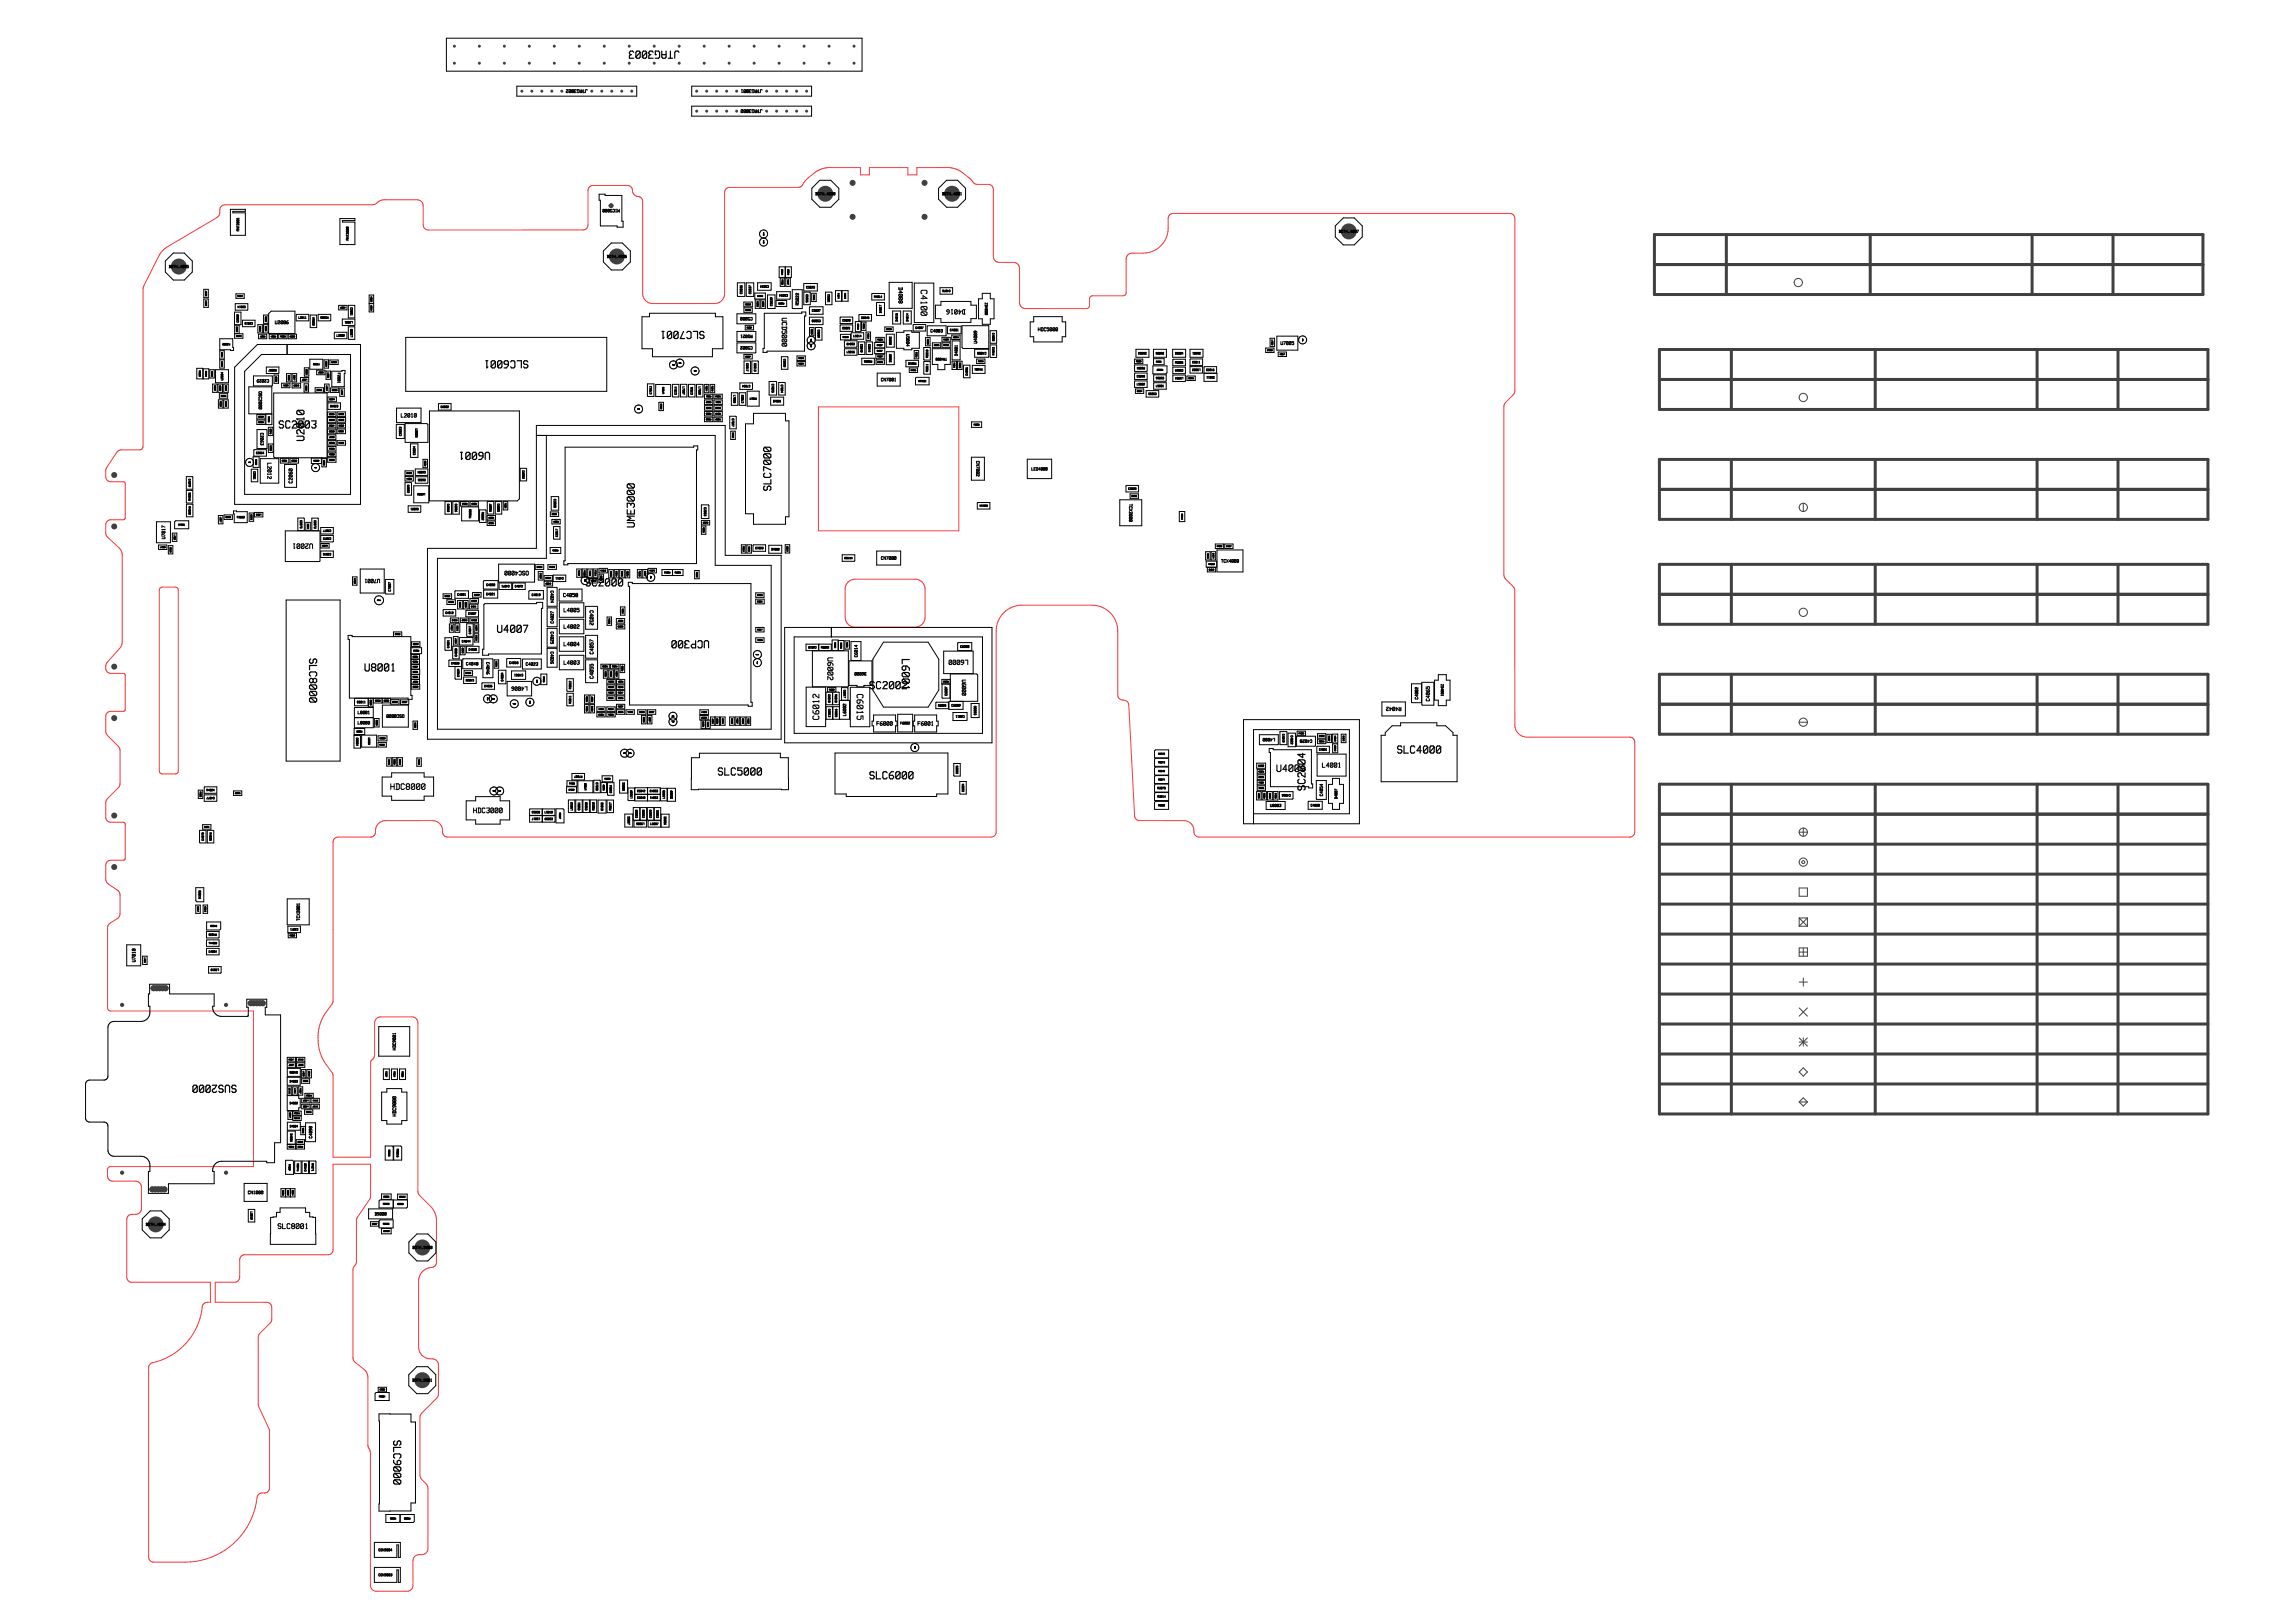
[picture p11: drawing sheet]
<svg xmlns="http://www.w3.org/2000/svg" width="297mm" height="210mm" viewBox="0 0 297 210" stroke-linecap="round" stroke-linejoin="round" font-family="sans-serif">
<defs><g id="words">
<g font-size="1.5">
<text x="85.9" y="6.5" transform="rotate(-180 85.9 6.5)">JTAG3003</text>
<text x="66.5" y="46.6" transform="rotate(-180 66.5 46.6)">SLC6001</text>
<text x="89.3" y="42.8" transform="rotate(-180 89.3 42.8)">SLC7001</text>
<text x="34.5" y="55.5">SC2003</text>
<text x="38.1" y="57.1" transform="rotate(-90 38.1 57.1)">U2010</text>
<text x="62.2" y="58.4" transform="rotate(-180 62.2 58.4)">U6001</text>
<text x="74.2" y="75.9">SC2000</text>
<text x="62.9" y="81.9">U4007</text>
<text x="90.3" y="82.8" transform="rotate(-180 90.3 82.8)">UCP300</text>
<text x="45.8" y="86.9">U8001</text>
<text x="110.9" y="89.2">SC2002</text>
<text x="115.3" y="85.3" transform="rotate(90 115.3 85.3)">L6001</text>
<text x="91.1" y="100.4">SLC5000</text>
<text x="110.7" y="100.9">SLC6000</text>
<text x="179" y="97.6">SLC4000</text>
<text x="28.8" y="140.3" transform="rotate(-180 28.8 140.3)">SUS2000</text>
</g>
<text font-size="1.4" x="163.9" y="99.9">U4006</text>
<g font-size="1.2">
<text x="118" y="37.5" transform="rotate(90 118 37.5)">C4100</text>
<text x="109.7" y="89.8" transform="rotate(90 109.7 89.8)">C6015</text>
<text x="105" y="93.2" transform="rotate(-90 105 93.2)">C6012</text>
<text x="48.9" y="102.2">HDC8000</text>
</g>
<g font-size="1">
<text x="39.7" y="70.3" transform="rotate(-180 39.7 70.3)">U2001</text>
<text x="59.9" y="105.2">HDC3000</text>
<text x="34.7" y="159.1">SLC8001</text>
</g>
<g font-size=".9">
<text x="124.2" y="40" transform="rotate(-180 124.2 40)">D4016</text>
<text x="124.4" y="85.3" transform="rotate(-180 124.4 85.3)">L6000</text>
<text x="170.3" y="99.4">L4001</text>
</g>
<g font-size=".8">
<text x="115.6" y="37.1" transform="rotate(90 115.6 37.1)">D4008</text>
<text x="33.9" y="59.9" transform="rotate(90 33.9 59.9)">L2012</text>
<text x="67.5" y="73.8" transform="rotate(-180 67.5 73.8)">OSC4000</text>
<text x="112.8" y="93.9">F6000</text>
<text x="118.1" y="93.9">F6001</text>
</g>
<g font-size=".7">
<text x="133.4" y="42.9">HDC5000</text>
<text x="51.2" y="54">L2010</text>
<text x="37.3" y="62.5" transform="rotate(-90 37.3 62.5)">C2060</text>
<text x="48.6" y="74.9" transform="rotate(-180 48.6 74.9)">U7001</text>
<text x="72.3" y="77.3">C4058</text>
<text x="72.3" y="81.4">L4002</text>
<text x="72.3" y="83.6">L4004</text>
<text x="72.3" y="79.2">L4005</text>
<text x="75.7" y="79" transform="rotate(90 75.7 79)">C4052</text>
<text x="67.6" y="88.8" transform="rotate(-180 67.6 88.8)">L4006</text>
<text x="72.3" y="86">L4003</text>
<text x="76.2" y="87.8" transform="rotate(-90 76.2 87.8)">C4055</text>
<text x="76.2" y="84.7" transform="rotate(-90 76.2 84.7)">C4057</text>
<text x="123.8" y="87.9" transform="rotate(90 123.8 87.9)">U6000</text>
<text x="180.7" y="91.4" transform="rotate(-180 180.7 91.4)">R4042</text>
<text x="184.4" y="90.7" transform="rotate(-90 184.4 90.7)">C4065</text>
</g>
<g font-size=".6">
<text x="75.2" y="11.5" transform="rotate(-180 75.2 11.5)">JTAG3002</text>
<text x="97.8" y="11.5" transform="rotate(-180 97.8 11.5)">JTAG3001</text>
<text x="97.8" y="14.1" transform="rotate(-180 97.8 14.1)">JTAG3000</text>
<text x="79.5" y="27" transform="rotate(-180 79.5 27)">MIC5000</text>
<text x="35" y="42">U2006</text>
<text x="96.9" y="41" transform="rotate(-180 96.9 41)">C5000</text>
<text x="102.9" y="39.5" transform="rotate(-90 102.9 39.5)">R5022</text>
<text x="96.9" y="44.8" transform="rotate(-180 96.9 44.8)">C5002</text>
<text x="96.9" y="43.3" transform="rotate(-180 96.9 43.3)">R5021</text>
<text x="116.8" y="43.2" transform="rotate(90 116.8 43.2)">U5004</text>
<text x="119.9" y="43">C4083</text>
<text x="125.9" y="44.5" transform="rotate(-90 125.9 44.5)">U4009</text>
<text x="165.1" y="44.6">U7005</text>
<text x="34.3" y="49.1" transform="rotate(-180 34.3 49.1)">C2029</text>
<text x="113.3" y="49.4">CN7001</text>
<text x="33.2" y="56" transform="rotate(90 33.2 56)">C2063</text>
<text x="20.8" y="69.8" transform="rotate(-90 20.8 69.8)">U7017</text>
<text x="70.7" y="76.4" transform="rotate(90 70.7 76.4)">C4024</text>
<text x="113.3" y="72.4">CN7000</text>
<text x="157.3" y="72.8">TCX4000</text>
<text x="70.7" y="81.7" transform="rotate(90 70.7 81.7)">C4025</text>
<text x="71.2" y="80.7" transform="rotate(-90 71.2 80.7)">C4027</text>
<text x="59.8" y="86.1">C4048</text>
<text x="62.4" y="85.7" transform="rotate(90 62.4 85.7)">C4046</text>
<text x="67.5" y="86.1">C4023</text>
<text x="70.7" y="84.3" transform="rotate(90 70.7 84.3)">C4026</text>
<text x="110.5" y="85" transform="rotate(-90 110.5 85)">C6014</text>
<text x="111.7" y="87" transform="rotate(-180 111.7 87)">D6000</text>
<text x="45.8" y="93.7">L8000</text>
<text x="45.8" y="92.4">L8001</text>
<text x="51.6" y="92.4" transform="rotate(-180 51.6 92.4)">OSC8000</text>
<text x="109" y="92.6" transform="rotate(-90 109 92.6)">L6002</text>
<text x="164.5" y="95.5" transform="rotate(-180 164.5 95.5)">L4000</text>
<text x="169.3" y="95.7" transform="rotate(-180 169.3 95.7)">C4028</text>
<text x="183" y="90.5" transform="rotate(-90 183 90.5)">C4082</text>
<text x="170.7" y="103" transform="rotate(-90 170.7 103)">C4054</text>
<text x="17" y="124.5" transform="rotate(-90 17 124.5)">U7018</text>
<text x="39.9" y="147.3" transform="rotate(-90 39.9 147.3)">C4098</text>
<text x="31.4" y="154.5">CN1000</text>
<text x="48" y="157.3">D9000</text>
</g>
<g font-size=".5">
<text x="104.6" y="25.3">BOTH_4000</text>
<text x="121" y="25.3">BOTH_4001</text>
<text x="21" y="34.7">BOTH_4005</text>
<text x="77.7" y="33.4">BOTH_4006</text>
<text x="172.4" y="30.1">BOTH_4007</text>
<text x="123.5" y="46.1" transform="rotate(-90 123.5 46.1)">D4001</text>
<text x="43.3" y="48.3" transform="rotate(90 43.3 48.3)">F2001</text>
<text x="132.8" y="60.9">LED4000</text>
<text x="163.9" y="104.4">U8003</text>
<text x="172.7" y="103.4" transform="rotate(-90 172.7 103.4)">D4007</text>
<text x="18" y="158.6">BOTH_4004</text>
<text x="52.5" y="161.6">BOTH_9000</text>
<text x="52.5" y="178.8">BOTH_9001</text>
</g>
<g font-size=".4">
<text x="30.6" y="41.7" transform="rotate(-90 30.6 41.7)">C2082</text>
<text x="31.4" y="39.6" transform="rotate(-180 31.4 39.6)">C2014</text>
<text x="32.4" y="41.7" transform="rotate(-180 32.4 41.7)">C2015</text>
<text x="38.3" y="41.2">L2011</text>
<text x="42.2" y="41" transform="rotate(-180 42.2 41)">R2005</text>
<text x="45" y="39.8" transform="rotate(90 45 39.8)">C2081</text>
<text x="45.3" y="41.6" transform="rotate(-180 45.3 41.6)">L2001</text>
<text x="95.7" y="38" transform="rotate(-90 95.7 38)">C5036</text>
<text x="96.9" y="38" transform="rotate(-90 96.9 38)">C5037</text>
<text x="99.1" y="36.9" transform="rotate(-180 99.1 36.9)">C5034</text>
<text x="99.6" y="39.6" transform="rotate(-90 99.6 39.6)">C5039</text>
<text x="101.6" y="38.1" transform="rotate(-180 101.6 38.1)">C5024</text>
<text x="104" y="38.1" transform="rotate(90 104 38.1)">C5006</text>
<text x="104" y="37.3">C5025</text>
<text x="104.7" y="40.3">C5027</text>
<text x="105.8" y="41.4" transform="rotate(-180 105.8 41.4)">C5028</text>
<text x="106.8" y="38.1" transform="rotate(90 106.8 38.1)">C5001</text>
<text x="108.7" y="41.6">C5020</text>
<text x="111.1" y="41.3">C5045</text>
<text x="112.8" y="38.5">R4014</text>
<text x="113.8" y="40.5" transform="rotate(-90 113.8 40.5)">D4017</text>
<text x="115.9" y="41.6" transform="rotate(-90 115.9 41.6)">D4015</text>
<text x="117.2" y="41.6" transform="rotate(-90 117.2 41.6)">D4014</text>
<text x="122.7" y="37.5" transform="rotate(-180 122.7 37.5)">C4076</text>
<text x="35.5" y="47.8" transform="rotate(-180 35.5 47.8)">R2007</text>
<text x="43.3" y="43.6">L2002</text>
<text x="45.3" y="43.6" transform="rotate(-90 45.3 43.6)">L2000</text>
<text x="96.2" y="47" transform="rotate(90 96.2 47)">C5017</text>
<text x="97.2" y="47" transform="rotate(90 97.2 47)">C5013</text>
<text x="101.1" y="46.5" transform="rotate(90 101.1 46.5)">C5038</text>
<text x="105.5" y="42.7" transform="rotate(90 105.5 42.7)">C5009</text>
<text x="108.7" y="42.6">C5021</text>
<text x="109.3" y="45.7">L5016</text>
<text x="110.1" y="43.6">L5014</text>
<text x="110.3" y="44.4" transform="rotate(-180 110.3 44.4)">C5049</text>
<text x="111" y="44.5" transform="rotate(90 111 44.5)">C5048</text>
<text x="112" y="44.5" transform="rotate(90 112 44.5)">C5044</text>
<text x="112.5" y="46.6" transform="rotate(-180 112.5 46.6)">R5026</text>
<text x="114.7" y="43.5" transform="rotate(90 114.7 43.5)">D5000</text>
<text x="115" y="46.9" transform="rotate(-90 115 46.9)">D5002</text>
<text x="118.1" y="42.6">C4087</text>
<text x="118.2" y="46.9" transform="rotate(-180 118.2 46.9)">R5018</text>
<text x="119.8" y="46.3" transform="rotate(-90 119.8 46.3)">R5010</text>
<text x="122.1" y="46.3" transform="rotate(-180 122.1 46.3)">TR4000</text>
<text x="122.6" y="42.9">C4081</text>
<text x="127.3" y="45.5" transform="rotate(-180 127.3 45.5)">C4085</text>
<text x="128.1" y="43.1" transform="rotate(90 128.1 43.1)">C4080</text>
<text x="128.4" y="46" transform="rotate(-90 128.4 46)">R4043</text>
<text x="147.8" y="47.5" transform="rotate(-180 147.8 47.5)">R5004</text>
<text x="148.1" y="45.6" transform="rotate(-180 148.1 45.6)">D5003</text>
<text x="150.3" y="45.6" transform="rotate(-180 150.3 45.6)">D5005</text>
<text x="151.7" y="45.9">D5004</text>
<text x="151.7" y="47">R5006</text>
<text x="152.8" y="47.8" transform="rotate(-180 152.8 47.8)">C5019</text>
<text x="154" y="47">C5011</text>
<text x="155" y="47.7" transform="rotate(-180 155 47.7)">L5003</text>
<text x="155" y="45.6" transform="rotate(-180 155 45.6)">D5001</text>
<text x="28.5" y="49.2" transform="rotate(-90 28.5 49.2)">U2004</text>
<text x="43.4" y="52.4" transform="rotate(-180 43.4 52.4)">C2048</text>
<text x="56.7" y="52.8">C6002</text>
<text x="84" y="51" transform="rotate(-90 84 51)">C7013</text>
<text x="87.3" y="51.1" transform="rotate(-90 87.3 51.1)">C7014</text>
<text x="88" y="50" transform="rotate(90 88 50)">L7007</text>
<text x="89.3" y="51.1" transform="rotate(-90 89.3 51.1)">C7031</text>
<text x="90.1" y="50.1" transform="rotate(90 90.1 50.1)">L7005</text>
<text x="94.6" y="51.1" transform="rotate(90 94.6 51.1)">L7006</text>
<text x="95.9" y="52.1" transform="rotate(-90 95.9 52.1)">C7003</text>
<text x="96.8" y="49.8" transform="rotate(-180 96.8 49.8)">C7004</text>
<text x="99.5" y="49.7" transform="rotate(90 99.5 49.7)">C7025</text>
<text x="99.7" y="52.1">D7001</text>
<text x="100.7" y="49.8" transform="rotate(90 100.7 49.8)">C7024</text>
<text x="119.8" y="48.1" transform="rotate(-90 119.8 48.1)">R5011</text>
<text x="124.9" y="48.6" transform="rotate(-90 124.9 48.6)">C4086</text>
<text x="146.8" y="48.8">C5018</text>
<text x="146.8" y="49.9">L5002</text>
<text x="149.3" y="50.1">L5001</text>
<text x="149.3" y="50.8" transform="rotate(-180 149.3 50.8)">C5055</text>
<text x="150.3" y="48.8" transform="rotate(-180 150.3 48.8)">C5056</text>
<text x="152.8" y="48.8" transform="rotate(-180 152.8 48.8)">L5004</text>
<text x="155.8" y="48">C5016</text>
<text x="156.9" y="48.7" transform="rotate(-180 156.9 48.7)">D5011</text>
<text x="32.8" y="58.7">C2064</text>
<text x="51.6" y="56.4" transform="rotate(-90 51.6 56.4)">C2023</text>
<text x="53.4" y="55.5" transform="rotate(90 53.4 55.5)">U2005</text>
<text x="53.4" y="58.9" transform="rotate(-90 53.4 58.9)">C2024</text>
<text x="94.4" y="54.2" transform="rotate(90 94.4 54.2)">C7027</text>
<text x="24.1" y="62" transform="rotate(90 24.1 62)">C4079</text>
<text x="24.1" y="65.5" transform="rotate(90 24.1 65.5)">R4028</text>
<text x="24.4" y="64.8" transform="rotate(-90 24.4 64.8)">R4026</text>
<text x="32.5" y="61" transform="rotate(90 32.5 61)">C2061</text>
<text x="52.4" y="62.7" transform="rotate(90 52.4 62.7)">C6022</text>
<text x="53.8" y="65.7" transform="rotate(-180 53.8 65.7)">C6021</text>
<text x="54.7" y="62" transform="rotate(-180 54.7 62)">C6001</text>
<text x="54.7" y="61" transform="rotate(-180 54.7 61)">C6004</text>
<text x="57.5" y="65.2" transform="rotate(90 57.5 65.2)">C6010</text>
<text x="58.5" y="65.2" transform="rotate(90 58.5 65.2)">C6006</text>
<text x="64" y="65.2" transform="rotate(90 64 65.2)">C6005</text>
<text x="67.3" y="60.9" transform="rotate(90 67.3 60.9)">C6003</text>
<text x="71.3" y="64.6" transform="rotate(90 71.3 64.6)">C3000</text>
<text x="90.7" y="65.6" transform="rotate(90 90.7 65.6)">C3003</text>
<text x="145.7" y="63.4">C2020</text>
<text x="38.5" y="67.3" transform="rotate(90 38.5 67.3)">C2075</text>
<text x="40.3" y="67.3" transform="rotate(90 40.3 67.3)">C2073</text>
<text x="42.5" y="69.6" transform="rotate(-180 42.5 69.6)">C2072</text>
<text x="42.5" y="71.6" transform="rotate(-180 42.5 71.6)">C2076</text>
<text x="42.5" y="68.5" transform="rotate(-180 42.5 68.5)">C2077</text>
<text x="60.6" y="67.1" transform="rotate(-90 60.6 67.1)">TR6000</text>
<text x="62" y="66.3" transform="rotate(90 62 66.3)">R6002</text>
<text x="63.3" y="66.2" transform="rotate(-90 63.3 66.2)">R6007</text>
<text x="71.9" y="69.5" transform="rotate(-90 71.9 69.5)">C3017</text>
<text x="97.4" y="71.1">C7023</text>
<text x="99.5" y="71.2">D7000</text>
<text x="50.2" y="76.5" transform="rotate(-90 50.2 76.5)">C7007</text>
<text x="58.8" y="77.1">C4001</text>
<text x="62.5" y="77">C4021</text>
<text x="62.6" y="75.8">C4020</text>
<text x="65.6" y="75.7" transform="rotate(-180 65.6 75.7)">C4071</text>
<text x="66.3" y="76">C4072</text>
<text x="68.5" y="77.1">C4019</text>
<text x="72.6" y="74.7" transform="rotate(-180 72.6 74.7)">C4011</text>
<text x="57.3" y="79.4">C4012</text>
<text x="57.8" y="83.8" transform="rotate(-90 57.8 83.8)">C4091</text>
<text x="59.4" y="83.1">C4044</text>
<text x="60.3" y="79.5">C4037</text>
<text x="60.6" y="82" transform="rotate(-90 60.6 82)">C4047</text>
<text x="105.3" y="83.6" transform="rotate(-180 105.3 83.6)">C6019</text>
<text x="105.9" y="83.9">R6022</text>
<text x="123.9" y="83.8">C6000</text>
<text x="58.1" y="86">C4038</text>
<text x="58.8" y="84.9" transform="rotate(-90 58.8 84.9)">C4008</text>
<text x="59.1" y="87.6" transform="rotate(-90 59.1 87.6)">C4034</text>
<text x="60.3" y="84.2">C4068</text>
<text x="61" y="87.9" transform="rotate(-180 61 87.9)">C4033</text>
<text x="62.3" y="88.9">C4036</text>
<text x="64.8" y="88.2" transform="rotate(-90 64.8 88.2)">C4004</text>
<text x="65.5" y="85.9">C4018</text>
<text x="67.3" y="87.2" transform="rotate(-180 67.3 87.2)">C4061</text>
<text x="73.6" y="89.2" transform="rotate(-90 73.6 89.2)">R3012</text>
<text x="106.8" y="89.9" transform="rotate(90 106.8 89.9)">C6018</text>
<text x="107.7" y="89.9" transform="rotate(90 107.7 89.9)">R6018</text>
<text x="108.8" y="89.3" transform="rotate(90 108.8 89.3)">C6017</text>
<text x="45.8" y="95.5" transform="rotate(90 45.8 95.5)">C8004</text>
<text x="45.8" y="91">C8011</text>
<text x="73.6" y="91" transform="rotate(-90 73.6 91)">R3011</text>
<text x="106.9" y="91.7" transform="rotate(90 106.9 91.7)">C6013</text>
<text x="108" y="92.8" transform="rotate(-90 108 92.8)">C6016</text>
<text x="116.2" y="93.7">F6002</text>
<text x="121.1" y="91.4">C6026</text>
<text x="122.2" y="90" transform="rotate(-90 122.2 90)">C6007</text>
<text x="122.8" y="91.4">C6009</text>
<text x="124.4" y="92.5" transform="rotate(-180 124.4 92.5)">C6011</text>
<text x="126" y="92.5" transform="rotate(-90 126 92.5)">C6008</text>
<text x="165.6" y="95" transform="rotate(90 165.6 95)">C4049</text>
<text x="166.7" y="95.2" transform="rotate(90 166.7 95.2)">C4022</text>
<text x="75" y="100.4" transform="rotate(-180 75 100.4)">R7007</text>
<text x="76.8" y="101.3" transform="rotate(90 76.8 101.3)">C7000</text>
<text x="80.2" y="101.2" transform="rotate(90 80.2 101.2)">D5008</text>
<text x="123.7" y="100.1" transform="rotate(-90 123.7 100.1)">C6025</text>
<text x="170.4" y="97.1">C4051</text>
<text x="26.4" y="102.4">R4024</text>
<text x="26.8" y="107.7" transform="rotate(90 26.8 107.7)">R4025</text>
<text x="27.4" y="103.1" transform="rotate(-180 27.4 103.1)">C4077</text>
<text x="68.5" y="105.2">C5058</text>
<text x="69.5" y="105.8" transform="rotate(-180 69.5 105.8)">L5017</text>
<text x="70.2" y="105.2">L5018</text>
<text x="71.2" y="105.8" transform="rotate(-180 71.2 105.8)">C5059</text>
<text x="73.8" y="104.8" transform="rotate(-90 73.8 104.8)">L5012</text>
<text x="74.7" y="104.8" transform="rotate(-90 74.7 104.8)">C5051</text>
<text x="75.7" y="104.8" transform="rotate(-90 75.7 104.8)">C5050</text>
<text x="76.6" y="104.8" transform="rotate(-90 76.6 104.8)">R5019</text>
<text x="77.4" y="103.8" transform="rotate(90 77.4 103.8)">D5010</text>
<text x="78.8" y="104.9" transform="rotate(-90 78.8 104.9)">R5017</text>
<text x="78.9" y="102.6" transform="rotate(-90 78.9 102.6)">C5054</text>
<text x="80.9" y="105.6" transform="rotate(90 80.9 105.6)">D5007</text>
<text x="81.5" y="103.3" transform="rotate(-90 81.5 103.3)">L5009</text>
<text x="82.1" y="103.4">C5040</text>
<text x="82.1" y="102.5">C5042</text>
<text x="82.2" y="105.8" transform="rotate(-90 82.2 105.8)">C5032</text>
<text x="83" y="106.5" transform="rotate(-180 83 106.5)">L5006</text>
<text x="83.1" y="105.8" transform="rotate(-90 83.1 105.8)">C5030</text>
<text x="83.9" y="106.7">L5007</text>
<text x="84" y="105.8" transform="rotate(-90 84 105.8)">C5029</text>
<text x="84.8" y="103.1" transform="rotate(-180 84.8 103.1)">C5041</text>
<text x="84.8" y="102.2" transform="rotate(-180 84.8 102.2)">C5043</text>
<text x="84.9" y="105.8" transform="rotate(-90 84.9 105.8)">C5031</text>
<text x="85.6" y="105.6" transform="rotate(90 85.6 105.6)">D5006</text>
<text x="85.7" y="103.3" transform="rotate(-90 85.7 103.3)">L5008</text>
<text x="86.7" y="103.4" transform="rotate(-90 86.7 103.4)">D5009</text>
<text x="124.4" y="102.4" transform="rotate(-90 124.4 102.4)">C6024</text>
<text x="149.5" y="103.2">R3014</text>
<text x="149.5" y="102.1">R3075</text>
<text x="166.7" y="102.8" transform="rotate(-180 166.7 102.8)">C4066</text>
<text x="169.3" y="104.4">C4060</text>
<text x="26.1" y="108.8" transform="rotate(-90 26.1 108.8)">C4078</text>
<text x="25.7" y="116.3" transform="rotate(-90 25.7 116.3)">R7008</text>
<text x="26.7" y="123.3">C4084</text>
<text x="27.7" y="120.8" transform="rotate(-180 27.7 120.8)">R4035</text>
<text x="28" y="125.3" transform="rotate(-180 28 125.3)">L2018</text>
<text x="38.3" y="120.1" transform="rotate(-180 38.3 120.1)">C2071</text>
<text x="37.1" y="140.1">D4003</text>
<text x="37.1" y="142.9">D4002</text>
<text x="38.2" y="138.6" transform="rotate(-180 38.2 138.6)">D4005</text>
<text x="37.1" y="145.9">D4004</text>
<text x="37.2" y="146.7" transform="rotate(90 37.2 146.7)">D4006</text>
<text x="51" y="148.7" transform="rotate(90 51 148.7)">R9016</text>
<text x="39.3" y="151.6" transform="rotate(-90 39.3 151.6)">C4102</text>
<text x="32.1" y="156.8" transform="rotate(90 32.1 156.8)">L2019</text>
<text x="48.4" y="204">CON9003</text>
<text x="48.4" y="200.7">CON9004</text>
</g>
<g font-size=".3">
<text x="101.1" y="35.6" transform="rotate(-90 101.1 35.6)">R4030</text>
<text x="101.9" y="35.6" transform="rotate(-90 101.9 35.6)">R4032</text>
<text x="98.5" y="38.2" transform="rotate(-180 98.5 38.2)">R5024</text>
<text x="101.2" y="39.2" transform="rotate(-180 101.2 39.2)">R5028</text>
<text x="25.5" y="48" transform="rotate(90 25.5 48)">R2000</text>
<text x="29.4" y="44.4" transform="rotate(-180 29.4 44.4)">F2002</text>
<text x="41.1" y="47" transform="rotate(-180 41.1 47)">F2000</text>
<text x="108.8" y="43.7">R5023</text>
<text x="110.9" y="42.6" transform="rotate(-90 110.9 42.6)">R4059</text>
<text x="113.3" y="44.8">R4007</text>
<text x="113.3" y="45.5">R4057</text>
<text x="126.9" y="47.7" transform="rotate(-180 126.9 47.7)">TR4001</text>
<text x="149.4" y="46.9">R5001</text>
<text x="150.3" y="47.7" transform="rotate(-180 150.3 47.7)">R5002</text>
<text x="26.3" y="48" transform="rotate(90 26.3 48)">R2006</text>
<text x="85.7" y="51" transform="rotate(-90 85.7 51)">U7006</text>
<text x="96.7" y="51.7">U7016</text>
<text x="118.5" y="49.4">VR7001</text>
<text x="32.8" y="59.4" transform="rotate(90 32.8 59.4)">R2025</text>
<text x="34.7" y="54.6" transform="rotate(-90 34.7 54.6)">R2026</text>
<text x="40.4" y="59.7">R2022</text>
<text x="125.8" y="55">R5025</text>
<text x="54.7" y="63.8" transform="rotate(-180 54.7 63.8)">U6003</text>
<text x="126.4" y="65.6">VR7002</text>
<text x="22.8" y="68">R7001</text>
<text x="30.4" y="67.1">F2003</text>
<text x="72" y="71.1" transform="rotate(-180 72 71.1)">R3015</text>
<text x="152.6" y="66.5" transform="rotate(90 152.6 66.5)">R3013</text>
<text x="86.5" y="74" transform="rotate(-180 86.5 74)">R3016</text>
<text x="87.1" y="74.2">R3025</text>
<text x="110" y="72.1" transform="rotate(-180 110 72.1)">VR7000</text>
<text x="156.2" y="73.1">R4023</text>
<text x="107.8" y="83.1" transform="rotate(90 107.8 83.1)">R6024</text>
<text x="108.5" y="83.2" transform="rotate(90 108.5 83.2)">R6023</text>
<text x="54" y="84.1" transform="rotate(-180 54 84.1)">R8010</text>
<text x="70.1" y="87.5" transform="rotate(90 70.1 87.5)">R4016</text>
<text x="46.6" y="94.6" transform="rotate(-180 46.6 94.6)">R8000</text>
<text x="47.4" y="95.4" transform="rotate(90 47.4 95.4)">U8000</text>
<text x="48.9" y="95.6">C8003</text>
<text x="172.7" y="95.9" transform="rotate(-90 172.7 95.9)">C4064</text>
<text x="73.4" y="101.5">R7006</text>
<text x="78" y="100.9">R5008</text>
<text x="149.6" y="99.9">R3040</text>
<text x="149.6" y="97.7">R3072</text>
<text x="149.6" y="98.8">R3073</text>
<text x="149.6" y="101">R3074</text>
<text x="162.6" y="99.2">C4050</text>
<text x="172.7" y="97.2" transform="rotate(-90 172.7 97.2)">C4062</text>
<text x="72.1" y="105.2" transform="rotate(90 72.1 105.2)">R5027</text>
<text x="73.4" y="102.3">C7002</text>
<text x="75.6" y="102.2" transform="rotate(-90 75.6 102.2)">U7000</text>
<text x="78" y="102.3" transform="rotate(-90 78 102.3)">R5009</text>
<text x="149.6" y="104.3">R3088</text>
<text x="27.8" y="119.7" transform="rotate(-180 27.8 119.7)">R4068</text>
<text x="26.7" y="122.2">TH4000</text>
<text x="49.7" y="138.6" transform="rotate(90 49.7 138.6)">R9007</text>
<text x="50.7" y="138.6" transform="rotate(90 50.7 138.6)">R9014</text>
<text x="51.8" y="138.6" transform="rotate(90 51.8 138.6)">R9006</text>
<text x="50" y="148.8" transform="rotate(90 50 148.8)">R9015</text>
<text x="37.1" y="150.7" transform="rotate(90 37.1 150.7)">R4069</text>
<text x="49.3" y="155.9">R9003</text>
<text x="52" y="155.7" transform="rotate(-180 52 155.7)">R9002</text>
<text x="49.3" y="158.5">R9005</text>
<text x="48.8" y="180.8">R9004</text>
<text x="51" y="196.4" transform="rotate(-180 51 196.4)">R9001</text>
<text x="52.8" y="196.4" transform="rotate(-180 52.8 196.4)">R9000</text>
</g>
<g font-size=".2">
<text x="26.4" y="38.9" transform="rotate(90 26.4 38.9)">L2008</text>
<text x="26.6" y="38.3" transform="rotate(-90 26.6 38.3)">C2017</text>
<text x="31.2" y="38.2" transform="rotate(-180 31.2 38.2)">L2016</text>
<text x="34.1" y="41" transform="rotate(90 34.1 41)">R2002</text>
<text x="43.8" y="39.9">L2004</text>
<text x="47.8" y="39.5" transform="rotate(90 47.8 39.5)">L2013</text>
<text x="48" y="39" transform="rotate(-90 48 39)">C2004</text>
<text x="96.3" y="39.5">C5010</text>
<text x="96.3" y="40.2">C5003</text>
<text x="97.9" y="39.7" transform="rotate(-90 97.9 39.7)">C5023</text>
<text x="98.7" y="39.7" transform="rotate(-90 98.7 39.7)">C5022</text>
<text x="101" y="36.2" transform="rotate(90 101 36.2)">R4036</text>
<text x="105" y="38.2" transform="rotate(90 105 38.2)">C5005</text>
<text x="28.4" y="45.6" transform="rotate(90 28.4 45.6)">C2011</text>
<text x="28.4" y="46.8" transform="rotate(90 28.4 46.8)">L2009</text>
<text x="30.4" y="42.3" transform="rotate(90 30.4 42.3)">C2010</text>
<text x="31" y="43.4" transform="rotate(-180 31 43.4)">C2018</text>
<text x="33.5" y="42.9" transform="rotate(-90 33.5 42.9)">R2028</text>
<text x="34.1" y="42.2" transform="rotate(90 34.1 42.2)">C2021</text>
<text x="34.1" y="43.4" transform="rotate(-180 34.1 43.4)">R2027</text>
<text x="35.5" y="43.4" transform="rotate(-180 35.5 43.4)">R2004</text>
<text x="36.1" y="43.6">R2003</text>
<text x="38" y="43.4" transform="rotate(-180 38 43.4)">C2022</text>
<text x="41.9" y="46.8" transform="rotate(90 41.9 46.8)">C2019</text>
<text x="42.7" y="47">C2003</text>
<text x="96.3" y="46.2">C5007</text>
<text x="96.4" y="42.5">C5004</text>
<text x="103.1" y="46.4">R3023</text>
<text x="103.1" y="47.1">R3024</text>
<text x="104.7" y="42.6" transform="rotate(90 104.7 42.6)">C5008</text>
<text x="111.7" y="42.5" transform="rotate(-90 111.7 42.5)">R5020</text>
<text x="112.1" y="43.2" transform="rotate(90 112.1 43.2)">R5014</text>
<text x="113.4" y="44">R5005</text>
<text x="113.4" y="46.2">R5007</text>
<text x="114" y="46.8" transform="rotate(-180 114 46.8)">R5003</text>
<text x="114.5" y="42.7">C5035</text>
<text x="118.3" y="47.8" transform="rotate(-180 118.3 47.8)">R5015</text>
<text x="118.5" y="46.2" transform="rotate(-90 118.5 46.2)">R5016</text>
<text x="119.8" y="43.9" transform="rotate(90 119.8 43.9)">C5033</text>
<text x="121.3" y="44.6" transform="rotate(-180 121.3 44.6)">R4034</text>
<text x="121.9" y="44">R4029</text>
<text x="121.9" y="44.7">R4033</text>
<text x="123.8" y="43.6" transform="rotate(-180 123.8 43.6)">R4039</text>
<text x="127" y="46.7" transform="rotate(-180 127 46.7)">R4015</text>
<text x="146.8" y="46.9">R5000</text>
<text x="163.8" y="45.4">C7010</text>
<text x="164.4" y="44" transform="rotate(90 164.4 44)">L7003</text>
<text x="166.1" y="45.7" transform="rotate(-180 166.1 45.7)">L7004</text>
<text x="27.1" y="48" transform="rotate(90 27.1 48)">C2008</text>
<text x="27.7" y="50.5" transform="rotate(-90 27.7 50.5)">L2003</text>
<text x="28.4" y="50.6" transform="rotate(-90 28.4 50.6)">C2009</text>
<text x="28.4" y="51.3">C2016</text>
<text x="28.4" y="52.6" transform="rotate(-90 28.4 52.6)">C2053</text>
<text x="29" y="49.9" transform="rotate(90 29 49.9)">C2012</text>
<text x="29.1" y="52.6" transform="rotate(-90 29.1 52.6)">C2055</text>
<text x="35.6" y="49.4" transform="rotate(-90 35.6 49.4)">C2032</text>
<text x="37.1" y="49.8" transform="rotate(-180 37.1 49.8)">C2041</text>
<text x="37.3" y="49.2" transform="rotate(-90 37.3 49.2)">C2043</text>
<text x="37.8" y="48.6" transform="rotate(90 37.8 48.6)">C2047</text>
<text x="37.8" y="50">C2042</text>
<text x="39.5" y="49" transform="rotate(-180 39.5 49)">L2007</text>
<text x="39.5" y="50.5" transform="rotate(-90 39.5 50.5)">C2001</text>
<text x="39.6" y="48.5" transform="rotate(-90 39.6 48.5)">C2000</text>
<text x="40.8" y="50.5">C2006</text>
<text x="41.6" y="48.1" transform="rotate(-180 41.6 48.1)">C2067</text>
<text x="42" y="49.9" transform="rotate(90 42 49.9)">L2014</text>
<text x="42.2" y="48.2" transform="rotate(90 42.2 48.2)">L2006</text>
<text x="42.4" y="53.7">C2036</text>
<text x="42.4" y="51.8">C2044</text>
<text x="42.8" y="50.6">C2068</text>
<text x="43.6" y="53.7">C2038</text>
<text x="44" y="50.4" transform="rotate(90 44 50.4)">L2005</text>
<text x="85.3" y="52.3" transform="rotate(90 85.3 52.3)">C7028</text>
<text x="91.8" y="53.4" transform="rotate(-180 91.8 53.4)">R3058</text>
<text x="91.8" y="52.7" transform="rotate(-180 91.8 52.7)">R3059</text>
<text x="91.8" y="51.2" transform="rotate(-180 91.8 51.2)">R3061</text>
<text x="91.8" y="51.9" transform="rotate(-180 91.8 51.9)">R3062</text>
<text x="91.9" y="49.9" transform="rotate(90 91.9 49.9)">R3043</text>
<text x="93.1" y="53.4" transform="rotate(-180 93.1 53.4)">R3049</text>
<text x="93.1" y="52.7" transform="rotate(-180 93.1 52.7)">R3050</text>
<text x="93.1" y="51.9" transform="rotate(-180 93.1 51.9)">R3051</text>
<text x="93.1" y="51.2" transform="rotate(-180 93.1 51.2)">R3053</text>
<text x="146.9" y="50.7">C5014</text>
<text x="153.6" y="49">C5015</text>
<text x="33.2" y="54.7">C2035</text>
<text x="33.2" y="54">C2049</text>
<text x="34.7" y="55.5" transform="rotate(90 34.7 55.5)">C2046</text>
<text x="34.7" y="57.7" transform="rotate(90 34.7 57.7)">C2050</text>
<text x="36.3" y="59.7">C2051</text>
<text x="38.2" y="59.5" transform="rotate(-180 38.2 59.5)">C2052</text>
<text x="42.4" y="55.9">C2030</text>
<text x="42.4" y="54.4">C2033</text>
<text x="42.4" y="55.2">C2034</text>
<text x="42.4" y="58.9">R2008</text>
<text x="43.1" y="56.5" transform="rotate(-180 43.1 56.5)">C2037</text>
<text x="43.1" y="59.4" transform="rotate(-180 43.1 59.4)">C2062</text>
<text x="43.1" y="58" transform="rotate(-180 43.1 58)">R2016</text>
<text x="43.1" y="57.2" transform="rotate(-180 43.1 57.2)">R2023</text>
<text x="43.6" y="55.9">C2031</text>
<text x="43.6" y="54.4">C2040</text>
<text x="43.6" y="55.2">C2039</text>
<text x="44.3" y="57.2" transform="rotate(-180 44.3 57.2)">C2045</text>
<text x="91.8" y="54.2" transform="rotate(-180 91.8 54.2)">R3060</text>
<text x="93.1" y="54.2" transform="rotate(-180 93.1 54.2)">R3052</text>
<text x="94.7" y="56.7" transform="rotate(-90 94.7 56.7)">C7005</text>
<text x="41.8" y="60.2" transform="rotate(-90 41.8 60.2)">R2024</text>
<text x="53.1" y="61.9" transform="rotate(-180 53.1 61.9)">R6014</text>
<text x="53.1" y="61.1" transform="rotate(-180 53.1 61.1)">R6015</text>
<text x="54.9" y="60.3" transform="rotate(-90 54.9 60.3)">R6000</text>
<text x="60.3" y="65.1" transform="rotate(-180 60.3 65.1)">R6016</text>
<text x="61.5" y="65.1" transform="rotate(-180 61.5 65.1)">R6019</text>
<text x="65.1" y="65.1" transform="rotate(90 65.1 65.1)">R6001</text>
<text x="146.9" y="64.1" transform="rotate(-180 146.9 64.1)">C2083</text>
<text x="20.5" y="70.9">L7008</text>
<text x="22" y="71.5" transform="rotate(-90 22 71.5)">C7032</text>
<text x="22.3" y="69.2" transform="rotate(90 22.3 69.2)">L7009</text>
<text x="28.3" y="66.9" transform="rotate(90 28.3 66.9)">L2017</text>
<text x="29.7" y="66.8" transform="rotate(-180 29.7 66.8)">C2080</text>
<text x="32.2" y="66.6" transform="rotate(90 32.2 66.6)">C2078</text>
<text x="33.6" y="66.5" transform="rotate(-180 33.6 66.5)">L2015</text>
<text x="39.6" y="67.8" transform="rotate(90 39.6 67.8)">C2074</text>
<text x="41.5" y="70.7">C2079</text>
<text x="63.7" y="66.9" transform="rotate(-180 63.7 66.9)">R3029</text>
<text x="63.7" y="67.6" transform="rotate(-180 63.7 67.6)">R3030</text>
<text x="71.2" y="66.6">C3001</text>
<text x="72.1" y="67.4" transform="rotate(-180 72.1 67.4)">R3004</text>
<text x="90.9" y="68.9" transform="rotate(-90 90.9 68.9)">R3005</text>
<text x="91.4" y="67.5" transform="rotate(-180 91.4 67.5)">C3002</text>
<text x="96.1" y="71.4" transform="rotate(-90 96.1 71.4)">C7026</text>
<text x="96.8" y="71.4" transform="rotate(-90 96.8 71.4)">C7001</text>
<text x="101.8" y="71.3" transform="rotate(-90 101.8 71.3)">C7022</text>
<text x="156.7" y="71.6" transform="rotate(90 156.7 71.6)">C4074</text>
<text x="157.3" y="70.8">R4022</text>
<text x="158.5" y="70.8">C4067</text>
<text x="45.6" y="74.9" transform="rotate(90 45.6 74.9)">C7008</text>
<text x="57.3" y="77.2">C4039</text>
<text x="60.8" y="77.8">C4042</text>
<text x="61.2" y="77.1">C4092</text>
<text x="69.3" y="73.5">C4015</text>
<text x="69.7" y="74.2" transform="rotate(90 69.7 74.2)">C4032</text>
<text x="71.1" y="75.4" transform="rotate(-180 71.1 75.4)">C4002</text>
<text x="71.1" y="74.7" transform="rotate(-180 71.1 74.7)">C4088</text>
<text x="71.6" y="73.3" transform="rotate(-180 71.6 73.3)">C4016</text>
<text x="74.6" y="73.8" transform="rotate(90 74.6 73.8)">R4009</text>
<text x="75.3" y="73.8" transform="rotate(90 75.3 73.8)">R4008</text>
<text x="76.2" y="74.5" transform="rotate(-90 76.2 74.5)">R4011</text>
<text x="76.3" y="75.2">C3016</text>
<text x="77" y="74.5" transform="rotate(-90 77 74.5)">R4013</text>
<text x="77.5" y="73.9">R4010</text>
<text x="77.7" y="75.2" transform="rotate(-90 77.7 75.2)">R3000</text>
<text x="78.8" y="73.9" transform="rotate(90 78.8 73.9)">C4073</text>
<text x="79.7" y="74.6" transform="rotate(-90 79.7 74.6)">R4019</text>
<text x="80.4" y="74.6" transform="rotate(-90 80.4 74.6)">R4018</text>
<text x="81.1" y="74.6" transform="rotate(-90 81.1 74.6)">R3003</text>
<text x="82.5" y="73.9" transform="rotate(90 82.5 73.9)">R3010</text>
<text x="83.2" y="73.9" transform="rotate(90 83.2 73.9)">C3007</text>
<text x="83.9" y="73.9">R4072</text>
<text x="89.9" y="74" transform="rotate(90 89.9 74)">R3002</text>
<text x="97.8" y="77.9">C3061</text>
<text x="98.5" y="76.9" transform="rotate(-180 98.5 76.9)">R3018</text>
<text x="156.2" y="72.2" transform="rotate(-90 156.2 72.2)">C4101</text>
<text x="156.9" y="73.6" transform="rotate(-180 156.9 73.6)">C4070</text>
<text x="51.6" y="82" transform="rotate(-180 51.6 82)">C8010</text>
<text x="53.2" y="83.4">C8012</text>
<text x="57.8" y="78">C4040</text>
<text x="58.3" y="80.4">C4013</text>
<text x="58.9" y="83.2" transform="rotate(-90 58.9 83.2)">C4017</text>
<text x="59.1" y="81.6" transform="rotate(-90 59.1 81.6)">C4031</text>
<text x="59.4" y="78.6" transform="rotate(-90 59.4 78.6)">C4003</text>
<text x="60.2" y="78.6" transform="rotate(-90 60.2 78.6)">C4009</text>
<text x="60.2" y="80.2" transform="rotate(-180 60.2 80.2)">C4069</text>
<text x="60.8" y="78.6">C4041</text>
<text x="60.8" y="80.4">C4030</text>
<text x="61.4" y="80.9" transform="rotate(90 61.4 80.9)">C4029</text>
<text x="61.4" y="82.2" transform="rotate(90 61.4 82.2)">C4043</text>
<text x="78.6" y="80" transform="rotate(90 78.6 80)">R4050</text>
<text x="80.4" y="80.2" transform="rotate(-180 80.4 80.2)">R3007</text>
<text x="80.4" y="81" transform="rotate(-180 80.4 81)">C3018</text>
<text x="80.5" y="79.4" transform="rotate(-90 80.5 79.4)">R3031</text>
<text x="97.8" y="81.6">R3017</text>
<text x="98.5" y="82.7" transform="rotate(-180 98.5 82.7)">R3001</text>
<text x="109.3" y="83.1" transform="rotate(90 109.3 83.1)">R6021</text>
<text x="53.2" y="87.7">R3086</text>
<text x="53.2" y="86.4">R3087</text>
<text x="53.2" y="89">C8000</text>
<text x="53.2" y="87">C8001</text>
<text x="53.9" y="84.9" transform="rotate(-180 53.9 84.9)">R8002</text>
<text x="53.9" y="85.5" transform="rotate(-180 53.9 85.5)">R8006</text>
<text x="53.9" y="88.1" transform="rotate(-180 53.9 88.1)">R8007</text>
<text x="59.8" y="84.5" transform="rotate(-90 59.8 84.5)">C4089</text>
<text x="60.7" y="87" transform="rotate(-180 60.7 87)">C4063</text>
<text x="63.9" y="85.6" transform="rotate(90 63.9 85.6)">C4045</text>
<text x="78.1" y="86.9" transform="rotate(90 78.1 86.9)">C3085</text>
<text x="78.4" y="86.1" transform="rotate(-180 78.4 86.1)">R3038</text>
<text x="78.5" y="89">R3019</text>
<text x="78.5" y="88.3">R3020</text>
<text x="78.5" y="89.7">R3022</text>
<text x="78.8" y="86.9" transform="rotate(90 78.8 86.9)">R3008</text>
<text x="79.5" y="86.9" transform="rotate(90 79.5 86.9)">C3034</text>
<text x="79.7" y="86.1" transform="rotate(-180 79.7 86.1)">R3036</text>
<text x="79.8" y="89">R3045</text>
<text x="79.8" y="89.7">R3047</text>
<text x="80.4" y="86.8" transform="rotate(-90 80.4 86.8)">R3006</text>
<text x="80.4" y="88.1" transform="rotate(-180 80.4 88.1)">R3054</text>
<text x="107.1" y="89.3">R6020</text>
<text x="122.5" y="88.1" transform="rotate(-180 122.5 88.1)">R6010</text>
<text x="47.7" y="90.6" transform="rotate(90 47.7 90.6)">C8009</text>
<text x="48.4" y="90.8">C8006</text>
<text x="48.4" y="93.2" transform="rotate(90 48.4 93.2)">C8005</text>
<text x="50.1" y="90.6" transform="rotate(-180 50.1 90.6)">C8002</text>
<text x="51.2" y="90.7" transform="rotate(-180 51.2 90.7)">C8008</text>
<text x="51.8" y="90.9">C8007</text>
<text x="53.4" y="93.5" transform="rotate(90 53.4 93.5)">R8009</text>
<text x="75.8" y="92" transform="rotate(-90 75.8 92)">R3046</text>
<text x="75.8" y="90.8" transform="rotate(-90 75.8 90.8)">R3055</text>
<text x="76.5" y="92" transform="rotate(-90 76.5 92)">R3048</text>
<text x="76.5" y="90.8" transform="rotate(-90 76.5 90.8)">R3057</text>
<text x="77.9" y="91.7" transform="rotate(-180 77.9 91.7)">R3041</text>
<text x="77.9" y="92.4" transform="rotate(-180 77.9 92.4)">R3042</text>
<text x="78.5" y="90.4">R3021</text>
<text x="78.5" y="91.8">R3064</text>
<text x="78.5" y="92.6">R3065</text>
<text x="79.8" y="91.5">R3027</text>
<text x="80.4" y="92" transform="rotate(-180 80.4 92)">R3032</text>
<text x="80.4" y="90.2" transform="rotate(-180 80.4 90.2)">R3056</text>
<text x="83.2" y="92" transform="rotate(-180 83.2 92)">C3086</text>
<text x="83.2" y="93.5" transform="rotate(-90 83.2 93.5)">R3063</text>
<text x="83.8" y="92.2">C3087</text>
<text x="84" y="93.4" transform="rotate(-90 84 93.4)">L3002</text>
<text x="90.9" y="94" transform="rotate(-90 90.9 94)">R3070</text>
<text x="91.2" y="92.8" transform="rotate(-180 91.2 92.8)">C3039</text>
<text x="91.2" y="92" transform="rotate(-180 91.2 92)">C3014</text>
<text x="91.5" y="94" transform="rotate(-90 91.5 94)">R3071</text>
<text x="92.1" y="93.6" transform="rotate(-90 92.1 93.6)">R3037</text>
<text x="92.7" y="93.6" transform="rotate(-90 92.7 93.6)">R3039</text>
<text x="93.4" y="93.6" transform="rotate(-90 93.4 93.6)">R4012</text>
<text x="94.4" y="93" transform="rotate(90 94.4 93)">R3066</text>
<text x="95.1" y="93" transform="rotate(90 95.1 93)">R3067</text>
<text x="95.8" y="93" transform="rotate(90 95.8 93)">R3068</text>
<text x="96.6" y="93" transform="rotate(90 96.6 93)">R3069</text>
<text x="167.9" y="95">R4003</text>
<text x="170.5" y="95.3">C4053</text>
<text x="171.2" y="95.8" transform="rotate(-180 171.2 95.8)">R4005</text>
<text x="171.7" y="95.2" transform="rotate(90 171.7 95.2)">R4002</text>
<text x="173.8" y="95.9" transform="rotate(-90 173.8 95.9)">C4075</text>
<text x="48.9" y="96.5">R8001</text>
<text x="50.2" y="98.9" transform="rotate(-90 50.2 98.9)">R8004</text>
<text x="50.9" y="98.9" transform="rotate(-90 50.9 98.9)">R8003</text>
<text x="51.5" y="98.2" transform="rotate(90 51.5 98.2)">C8013</text>
<text x="53.9" y="98.3" transform="rotate(90 53.9 98.3)">R8008</text>
<text x="162.7" y="101.4">R4004</text>
<text x="163.4" y="100.5" transform="rotate(-180 163.4 100.5)">R3028</text>
<text x="163.4" y="99.7" transform="rotate(-180 163.4 99.7)">R3033</text>
<text x="163.4" y="101.9" transform="rotate(-180 163.4 101.9)">R4006</text>
<text x="25.7" y="102.4" transform="rotate(90 25.7 102.4)">R4020</text>
<text x="26.2" y="107.1">R4021</text>
<text x="30.9" y="102.5" transform="rotate(-180 30.9 102.5)">R3089</text>
<text x="162.8" y="103.3" transform="rotate(-90 162.8 103.3)">R3034</text>
<text x="163.5" y="103.3" transform="rotate(-90 163.5 103.3)">R3035</text>
<text x="164" y="102.6" transform="rotate(90 164 102.6)">C4059</text>
<text x="164.8" y="102.6" transform="rotate(90 164.8 102.6)">C4056</text>
<text x="25.5" y="118" transform="rotate(-90 25.5 118)">L7010</text>
<text x="26.5" y="118" transform="rotate(-90 26.5 118)">C7033</text>
<text x="18.4" y="123.9" transform="rotate(90 18.4 123.9)">L7011</text>
<text x="38" y="121" transform="rotate(-180 38 121)">C2056</text>
<text x="37.8" y="137.7" transform="rotate(-180 37.8 137.7)">L4007</text>
<text x="37.8" y="137" transform="rotate(-180 37.8 137)">L4013</text>
<text x="39" y="137.7" transform="rotate(-180 39 137.7)">C4097</text>
<text x="39" y="137" transform="rotate(-180 39 137)">C4112</text>
<text x="37.3" y="141.5" transform="rotate(-90 37.3 141.5)">C4110</text>
<text x="37.9" y="140.8" transform="rotate(90 37.9 140.8)">L4011</text>
<text x="38.6" y="144" transform="rotate(-180 38.6 144)">R4066</text>
<text x="39" y="138.6" transform="rotate(90 39 138.6)">L4010</text>
<text x="39.7" y="139.8" transform="rotate(-180 39.7 139.8)">R4064</text>
<text x="39.7" y="143.1" transform="rotate(-180 39.7 143.1)">L4008</text>
<text x="39.7" y="142.3" transform="rotate(-180 39.7 142.3)">L4012</text>
<text x="39.9" y="139.3" transform="rotate(-90 39.9 139.3)">C4109</text>
<text x="40.1" y="143.8" transform="rotate(-180 40.1 143.8)">R4065</text>
<text x="40.1" y="141.7" transform="rotate(-180 40.1 141.7)">R4063</text>
<text x="40.9" y="143.1" transform="rotate(-180 40.9 143.1)">C4107</text>
<text x="40.9" y="142.3" transform="rotate(-180 40.9 142.3)">C4111</text>
<text x="37.4" y="144.6" transform="rotate(-90 37.4 144.6)">L4009</text>
<text x="37.8" y="148.3" transform="rotate(-180 37.8 148.3)">R4055</text>
<text x="38.6" y="144.6" transform="rotate(-180 38.6 144.6)">C4108</text>
<text x="39" y="147.7" transform="rotate(-180 39 147.7)">C4099</text>
<text x="39" y="148.3" transform="rotate(-180 39 148.3)">R4062</text>
<text x="39.1" y="146.6" transform="rotate(-90 39.1 146.6)">C4096</text>
<text x="36.5" y="154.7" transform="rotate(-90 36.5 154.7)">R8005</text>
<text x="37.2" y="154.6" transform="rotate(-90 37.2 154.6)">L8002</text>
<text x="37.6" y="154" transform="rotate(90 37.6 154)">C8014</text>
<text x="49.4" y="154.9">ZD9001</text>
<text x="52.2" y="154.8" transform="rotate(-180 52.2 154.8)">ZD9000</text>
<text x="47.9" y="158.5">C9007</text>
<text x="49.4" y="159.4">ZD9002</text>
<text x="48.9" y="179.9">C9006</text>
</g>
</g></defs>
<g fill="#404040">
<circle cx="79.1" cy="26.6" r=".31"/>
<circle cx="19.9" cy="127.9" r=".39"/>
<circle cx="20.3" cy="127.9" r=".39"/>
<circle cx="20.7" cy="127.9" r=".39"/>
<circle cx="21" cy="127.9" r=".39"/>
<circle cx="21.4" cy="127.9" r=".39"/>
<circle cx="34" cy="129.8" r=".39"/>
<circle cx="33.6" cy="129.8" r=".39"/>
<circle cx="33.2" cy="129.8" r=".39"/>
<circle cx="32.8" cy="129.8" r=".39"/>
<circle cx="32.5" cy="129.8" r=".39"/>
<circle cx="19.7" cy="153.9" r=".39"/>
<circle cx="20.1" cy="153.9" r=".39"/>
<circle cx="20.5" cy="153.9" r=".39"/>
<circle cx="20.9" cy="153.9" r=".39"/>
<circle cx="21.3" cy="153.9" r=".39"/>
</g>
<g fill="none" stroke="#404040" stroke-width=".39">
<path d="M214.1 30.4h71v7.7h-71zM214.1 34.2h71M223.4 30.4v7.7M242 30.4v7.7M263 30.4v7.7M273.5 30.4v7.7M214.7 45.2h71v7.8h-71zM214.7 59.4h71v7.8h-71zM214.7 49.1h71M224.1 45.2v7.8M224.1 59.4v7.8M242.7 45.2v7.8"/>
<path d="M242.7 59.4v7.8M263.6 45.2v7.8M263.6 59.4v7.8M274.1 45.2v7.8M274.1 59.4v7.8M214.7 73h71v7.8h-71zM214.7 76.9h71M214.7 63.3h71M224.1 73v7.8M242.7 73v7.8M263.6 73v7.8M274.1 73v7.8"/>
<path d="M214.7 87.2h71v7.8h-71zM214.7 91.1h71M224.1 87.2v7.8M242.7 87.2v7.8M263.6 87.2v7.8M274.1 87.2v7.8M214.7 101.5h71v42.6h-71zM214.7 105.3h71M214.7 109.2h71M214.7 113.1h71M214.7 117h71M224.1 101.5v42.6"/>
<path d="M242.7 101.5v42.6M263.6 101.5v42.6M274.1 101.5v42.6M214.7 120.9h71M214.7 124.7h71M214.7 128.6h71M214.7 132.5h71M214.7 136.4h71M214.7 140.3h71"/>
</g>
<g fill="none" stroke="#404040" stroke-width=".13">
<path d="M233.4 65.1v1.1M232.8 93.5a.53 .53 0 0 1 .6-.6 .53 .53 0 0 1 .5 .6M232.8 93.5a.53 .53 0 0 0 .6 .5 .53 .53 0 0 0 .5-.5M232.8 93.5h1.1M232.8 107.7a.53 .53 0 0 1 .6-.6 .53 .53 0 0 1 .5 .6M232.8 107.7a.53 .53 0 0 0 .6 .5 .53 .53 0 0 0 .5-.5M232.8 107.7h1.1M232.8 114.9h1.1v1.1h-1.1zM232.8 118.8v1M232.8 119.8h1.1M232.8 118.8h1.1M232.8 118.8l1.1 1"/>
<path d="M233.4 107.1v1.1M233.9 118.8v1M233.9 118.8l-1.1 1M232.8 122.7h1.1v1h-1.1zM232.8 123.2h1.1M232.8 127.1h1.1M232.8 130.4l1.1 1.1M232.8 134.8h1.1M232.8 134.3l1.1 1.1M232.8 138.7l.6-.5 .5 .5-.5 .5zM233.4 122.7v1M233.4 126.5v1.1"/>
<path d="M233.4 134.3v1.1M233.9 130.4l-1.1 1.1M233.9 134.3l-1.1 1.1M232.8 142.6l.6-.5 .5 .5M232.8 142.6l.6 .5 .5-.5M232.8 142.6h1.1"/>
<circle cx="232.7" cy="36.6" r=".53"/>
<circle cx="233.4" cy="51.4" r=".53"/>
<circle cx="233.4" cy="65.7" r=".53"/>
<circle cx="233.4" cy="79.2" r=".53"/>
<circle cx="233.4" cy="111.6" r=".19"/>
<circle cx="233.4" cy="111.6" r=".53"/>
</g>
<g fill="#404040">
<circle cx="106.8" cy="25.1" r="1.03"/>
<circle cx="123.2" cy="25.1" r="1.03"/>
<circle cx="20.1" cy="158.4" r="1.03"/>
<circle cx="23.1" cy="34.5" r="1.03"/>
<circle cx="79.8" cy="33.2" r="1.03"/>
<circle cx="174.5" cy="29.9" r="1.03"/>
<circle cx="54.7" cy="161.4" r="1.03"/>
<circle cx="54.6" cy="178.6" r="1.03"/>
<circle cx="15.8" cy="151.7" r=".27"/>
<circle cx="15.8" cy="130" r=".27"/>
<circle cx="29.2" cy="130" r=".27"/>
<circle cx="29.2" cy="151.7" r=".27"/>
<circle cx="119.6" cy="23.7" r=".39"/>
<circle cx="110.3" cy="23.7" r=".39"/>
<circle cx="119.6" cy="28.1" r=".39"/>
<circle cx="110.3" cy="28.1" r=".39"/>
<circle cx="90.2" cy="14.4" r=".19"/>
<circle cx="91.5" cy="14.4" r=".19"/>
<circle cx="92.7" cy="14.4" r=".19"/>
<circle cx="94" cy="14.4" r=".19"/>
<circle cx="97.9" cy="14.4" r=".19"/>
<circle cx="99.2" cy="14.4" r=".19"/>
<circle cx="100.5" cy="14.4" r=".19"/>
<circle cx="101.8" cy="14.4" r=".19"/>
<circle cx="103.1" cy="14.4" r=".19"/>
<circle cx="104.4" cy="14.4" r=".19"/>
<circle cx="90.2" cy="11.8" r=".19"/>
<circle cx="91.5" cy="11.8" r=".19"/>
<circle cx="92.7" cy="11.8" r=".19"/>
<circle cx="94" cy="11.8" r=".19"/>
<circle cx="97.9" cy="11.8" r=".19"/>
<circle cx="99.2" cy="11.8" r=".19"/>
<circle cx="100.5" cy="11.8" r=".19"/>
<circle cx="101.8" cy="11.8" r=".19"/>
<circle cx="103.1" cy="11.8" r=".19"/>
<circle cx="104.4" cy="11.8" r=".19"/>
<circle cx="67.5" cy="11.8" r=".19"/>
<circle cx="68.8" cy="11.8" r=".19"/>
<circle cx="70.1" cy="11.8" r=".19"/>
<circle cx="71.4" cy="11.8" r=".19"/>
<circle cx="75.3" cy="11.8" r=".19"/>
<circle cx="76.6" cy="11.8" r=".19"/>
<circle cx="77.9" cy="11.8" r=".19"/>
<circle cx="79.2" cy="11.8" r=".19"/>
<circle cx="80.5" cy="11.8" r=".19"/>
<circle cx="81.8" cy="11.8" r=".19"/>
<circle cx="58.8" cy="6" r=".19"/>
<circle cx="62" cy="6" r=".19"/>
<circle cx="65.3" cy="6" r=".19"/>
<circle cx="68.5" cy="6" r=".19"/>
<circle cx="71.7" cy="6" r=".19"/>
<circle cx="75" cy="6" r=".19"/>
<circle cx="78.2" cy="6" r=".19"/>
<circle cx="81.4" cy="6" r=".19"/>
<circle cx="84.7" cy="6" r=".19"/>
<circle cx="87.9" cy="6" r=".19"/>
<circle cx="91.1" cy="6" r=".19"/>
<circle cx="94.4" cy="6" r=".19"/>
<circle cx="97.6" cy="6" r=".19"/>
<circle cx="100.8" cy="6" r=".19"/>
<circle cx="104.1" cy="6" r=".19"/>
<circle cx="107.3" cy="6" r=".19"/>
<circle cx="110.5" cy="6" r=".19"/>
<circle cx="58.8" cy="8.2" r=".19"/>
<circle cx="62" cy="8.2" r=".19"/>
<circle cx="65.3" cy="8.2" r=".19"/>
<circle cx="68.5" cy="8.2" r=".19"/>
<circle cx="71.7" cy="8.2" r=".19"/>
<circle cx="75" cy="8.2" r=".19"/>
<circle cx="78.2" cy="8.2" r=".19"/>
<circle cx="81.4" cy="8.2" r=".19"/>
<circle cx="84.7" cy="8.2" r=".19"/>
<circle cx="87.9" cy="8.2" r=".19"/>
<circle cx="91.1" cy="8.2" r=".19"/>
<circle cx="94.4" cy="8.2" r=".19"/>
<circle cx="97.6" cy="8.2" r=".19"/>
<circle cx="100.8" cy="8.2" r=".19"/>
<circle cx="104.1" cy="8.2" r=".19"/>
<circle cx="107.3" cy="8.2" r=".19"/>
<circle cx="110.5" cy="8.2" r=".19"/>
<circle cx="14.8" cy="92.9" r=".39"/>
<circle cx="14.8" cy="86.3" r=".39"/>
<circle cx="14.8" cy="112.2" r=".39"/>
<circle cx="14.8" cy="105.5" r=".39"/>
<circle cx="14.8" cy="68.1" r=".39"/>
<circle cx="14.8" cy="61.5" r=".39"/>
</g>
<path d="M21.1 32.3l.6-.4 6.5-3.9a1.01 1.01 0 0 0 .2-.9 .65 .65 0 0 1 .7-.6h19.1l.3-.1 .6-.4 .5-.1h4.4a.78 .78 0 0 1 .8 .7v2.7l.2 .3 .2 .1 20.2 .1a.65 .65 0 0 0 .7-.7v-4.5l.2-.4 .4-.2h4.5a.74 .74 0 0 1 .7 .9 1.13 1.13 0 0 0 1 .6l.2 .3 .1 .3v12.1a1.29 1.29 0 0 0 1.3 1.1h8.1a1.29 1.29 0 0 0 1.2-1.3v-13.1l.1-.4 .2-.1 .3-.2h9l.3-.1 .7-.9 1.2-1 .7-.3 .8-.2h4.2v.9h1.2v-.9h5v.9h1.2v-.9h3.7a3.2 3.2 0 0 1 2.2 .7l.9 .7 .7 .7 1.7 .1a.65 .65 0 0 1 .7 .6l-.1 8.7a.77 .77 0 0 0 .8 .8h2l.4 .2 .2 .2v4.8a.77 .77 0 0 0 .8 .7h7.9l.4-.2v-1a.39 .39 0 0 1 .4-.4h4l.2-.1 .1-.3v-4.1a.86 .86 0 0 1 1.1-1 4 4 0 0 0 3.4-1 3.2 3.2 0 0 0 1-2.3v-1.5l.3-.3 .3-.1h43.6a.65 .65 0 0 1 .6 .7v22.3l-.1 .4-1.2 1.2-.1 .4v21.8l.1 .4 1.1 1.1 .2 .4v17.5a1.55 1.55 0 0 0 1.6 1.6h13.3l.5 .2 .2 .4v11.7a.64 .64 0 0 1-.7 .6h-56a.89 .89 0 0 1-.4-1.1 1.29 1.29 0 0 0-1.3-1h-5.7l-.4-.1-.2-.3-.9-14.8a.68 .68 0 0 0-.7-.4 .65 .65 0 0 1-.7-.7v-8.6a3.3 3.3 0 0 0-3.3-3h-9.4a3.3 3.3 0 0 0-3 3.3v26.1l-.2 .4-.3 .2h-70.5a.76 .76 0 0 1-.6-1 1.29 1.29 0 0 0-1.3-1.1h-6.3a1.37 1.37 0 0 0-1.1 1.6l-.2 .3-.3 .2h-4.4a.65 .65 0 0 0-.6 .7v20.5l-.1 .4-1 1.3a6 6 0 0 0 .2 6.6l.8 1 .1 .4v10.5h4.9v-12.2v-.3l.4-.3 .1-.4v-4.1a.78 .78 0 0 1 .8-.8h4.2a.78 .78 0 0 1 .6 .8v21.8l.2 .4 1.4 1.5a2.57 2.57 0 0 1 .8 1.8v5.6a.78 .78 0 0 1-.9 .5 1.79 1.79 0 0 0-1.4 1.8v8.7a1.65 1.65 0 0 0 1.9 1.3l.4 .3 .2 .3v4l-.2 .5-1.9 1.9-.2 .4-.1 7.7a1.47 1.47 0 0 0 .9 1.1l.2 .6v7.8a.87 .87 0 0 1-1.2 .8 .78 .78 0 0 0-.8 .7v3.4a.78 .78 0 0 1-.7 .6h-4.2a.78 .78 0 0 1-.6-.8v-17l-.3-1.1v-8.9a1.29 1.29 0 0 0-.5-.9l-1.3-1.1-.1-.4v-11.4l.4-1.1 .1-5.5 1.6-2.5 .2-.3v-4.3h-4.9v11.1a.65 .65 0 0 1-.6 .7h-11l-.3 .1-.2 .4v2.4l-.2 .4-.4 .2h-2.5v2.6h6.6l.5 .2 .1 .3v2l-1.5 1.5-.2 .5v8.7l1.5 3.3v7.5a.83 .83 0 0 1-1.1 .7l-.3 .1a1.35 1.35 0 0 0-.3 1.1 9.4 9.4 0 0 1-9.3 7.7h-4l-.3-.1-.3-.4-.1-24.6 .3-.6a8.5 8.5 0 0 0 6.7-7.5l.2-.2a1 1 0 0 1 .8-.2v-2.6h-10.1l-.5-.2-.2-.4v-7.7l.1-.2 .3-.2 .7-.1a.78 .78 0 0 0 .8-.7v-2.9a.78 .78 0 0 0-.8-.7h-3.2l-.3-.3-.1-.2v-1a.39 .39 0 0 1 .4-.4h18.5v-20.1h-18.5l-.4-.2v-10.7l.3-.4 1.1-.7 .2-.3v-2.7l-.2-.5-1.3-.9-.2-.3-.1-.4v-1.7l.2-.5 .3-.2h1.8l.1-.1 .1-.2v-4.4l-.2-.2h-1.8l-.3-.2-.2-.5v-2.1l1.6-1.7 .2-.5v-4.4l-.2-.4-1.6-1.7v-2.4l.2-.3 .3-.1 1.8-.1h.1l.1-.2v-4.5l-.2-.2h-1.8a.92 .92 0 0 1-.3-1.4l1.7-1.9 .2-.6v-11.4l-.1-.5-.2-.3-1.8-1.8v-1.3l.1-.3 .4-.3 1.8-.1 .2-.1v-4.5l-.1-.2-.1-.1h-1.7l-.3-.1-.3-.3v-1.1l1.4-2.2 .3-.3 .3-.1h2.5l.3-.3v-20.6l2-4.1zM81.9 24.6v.1M105.9 52.6h18.2v16.1h-18.2zM20.7 76.1l.3-.1h1.7a.39 .39 0 0 1 .4 .4v23.4a.39 .39 0 0 1-.4 .3h-1.7a.39 .39 0 0 1-.4-.3v-23.4zM109.7 75.3l.6-.3 .4-.1h7.7a1.3 1.3 0 0 1 1.3 1.3v3.7a1.29 1.29 0 0 1-1.3 1.2h-7.7a1.3 1.3 0 0 1-1.3-1.2v-3.9z" fill="none" stroke="#f83939" stroke-width=".13"/>
<g fill="none" stroke="#000" stroke-width=".13">
<path d="M57.8 4.9h53.8v4.3h-53.8zM66.9 11.2h15.5v1.2h-15.5zM75.4 12h.3M75.5 11.6v.4M76 11.7v-.1l-.2 .1v.3M89.5 11.2h15.5v1.2h-15.5zM89.5 13.7h15.5v1.3h-15.5zM98 14.6h.3M98 12h.3M98.2 11.6v.4M98.2 14.2v.4M98.6 11.7v-.1l-.2 .1v.3"/>
<path d="M98.6 14.2h-.2v.4M24.1 34.4v.2h-.2M24.1 34.4h-.2v.2M24.1 34.4l-.2 .2M24.4 34.3h-.2v.1l.2 .1-.1 .1h-.1M26.4 37.4h.6v1.1h-.6zM26.4 38.7h.6v1.1h-.6zM26.6 39.1h.1M26.6 39.2l.1 .1M26.6 39.4h.1M26.6 38.9h.1M26.6 39.5h.1"/>
<path d="M26.6 37.7h.1M26.6 39.3l.1 .1M26.6 39.3h.1v.1M26.6 39.2h.1v.1M26.6 39.2h.1M26.6 39.3h.1M26.6 39.4v.1M26.6 37.9l.1 .1zM26.6 38.1h.1M26.6 38h.1M26.6 39.4l.1 .1M26.7 39.5h.1"/>
<path d="M26.7 39.5h-.1M26.7 38.2v.1h-.1M26.7 37.8h-.1M29.8 27.1h2v.2h-1.7v.2h1.7v2.9h-2zM30.4 39.3h1.7v.8h-1.7zM30.5 38h1.1v.6h-1.1zM30.6 29.5h.3l-.3 .1h.3M30.6 29.2v.2M30.6 29.3h.3M30.7 28.4v.2h.2M30.7 28.7v.2h.2M30.7 28.4l.2 .1v.1"/>
<path d="M30.7 28.7h.2v.2M30.7 28.7l.2 .2M30.7 28.4l.2 .2M30.8 29.7v.2M30.9 28.3h-.2M30.9 29.7h-.3l.1 .2h.2M30.9 28.9v.2l-.2-.2v.2M30.9 28.2v.1M31.2 38.2v.1M31.2 38.4h.1M31.3 38.2h.1v.2M31.6 39.6h.1v.2h-.1"/>
<path d="M43.8 39.5h1.1v.6h-1.1zM44 28.3h1.9v.2h-1.6v.2h1.6v2.9h-1.9zM44.5 39.7v.1M44.5 39.8v.1M44.7 39.8h-.1l.1-.1v.2M44.8 30.4v.2M44.8 30.6h.3l-.3 .2h.3M44.8 30.5h.3M44.9 29.4v.1h.2M44.9 29.6l-.1 .2h.3M44.9 29.9v.2h.2M44.9 29.4h.2v.1"/>
<path d="M44.9 29.6h.2v.2M44.9 29.9h.2v.2M44.9 29.9l.2 .2M44.9 29.6l.2 .2M44.9 29.4l.2 .1M45 30.9v.2M45.1 39.5l.8 .1v1.5h-.8zM45.1 30.9h-.3l.1 .2h.2M45.1 30.1v.2l-.2-.2-.1 .1 .1 .1M45.4 39.8h.2v.2M47.8 38.2h.6v1h-.6zM47.8 39.3h.6v1.1h-.6z"/>
<path d="M48 39.5h.1M48 39.6l.1 .1M48 39.8l.1 .1M48 39.8h.1v.1M48 39.8h.1M48 38.5l.1 .1zM48 38.7h.1zM48 38.8l.1 .1v-.1M48 38.8h.1M48 38.6h.1M48.1 39.7h.1M48.1 38.4v.1l-.1-.1h.1"/>
<path d="M48.1 39.6v.1M48.1 39.9l-.1 .1M48.1 38.9v.1h-.1M77.5 25.1h.8v.2h2.2v3.3h.1v.8h-.7v-.2h-2.2v-3.3h-.2zM80.8 33.1v.2h-.2M80.8 33.1h-.2v.2M80.8 33.1l-.2 .2M81.1 33l-.2 .1v.2h.1v-.1h-.1M95.4 36.6h1v1.8l-1-.1zM95.8 37.8l.1-.2 .1 .1v.1M95.8 37l.2 .1v-.2l-.1 .2M95.8 37.2h.1"/>
<path d="M95.8 37.6h.2M95.8 37.4h.2v.1zM95.9 37.2h.1v.1M95.9 37.2h.1M96 37.9v.1h-.2M96.3 39.1h1.1v.6h-1.1zM96.3 39.8h1v.6h-1zM96.6 36.6h.9v1.8l-.9-.1zM96.9 37.8l.2-.2 .1 .1-.1 .1M96.9 37.2h.2M96.9 36.9l.3 .2M97 37.6h.1"/>
<path d="M97 37.4h.1l.1 .1zM97.1 37.2h.1l-.1 .1M97.1 37.2h.1M97.1 39.3v.2l-.1-.1M97.1 39.3l-.1 .1M97.1 37.9l.1 .1h-.2M97.7 38.8h.6v1.1h-.6zM98 39.5v-.1l.1 .1M98 39h.1M98 39.2h.1M98 39.3l.1 .1zM98 39.4h.1"/>
<path d="M98 39v.1M98 36.6h1.8v.9l-1.8 .1zM98 39.1h.1M98.1 39.6l-.1 .1M98.1 39.2v.1l-.1-.1M98.5 38.8h.6v1.1h-.6zM98.7 39.5l.1-.1v.1M98.7 39.2h.1M98.7 39.3l.2 .1zM98.7 39.4h.1M98.7 39h.1M98.8 39l.1 .1v-.1"/>
<path d="M98.8 39.2l.1 .1v-.1M98.8 39.6h.1l-.2 .1M99.3 37h.1v.2h-.1M99.3 38.2h1v1.7h-1zM99.7 39.3l.1-.1h.1v.1M99.7 38.7l.1 .1M99.7 38.5h.2v.2M99.7 39h.2v.1zM99.7 39.1h.2M99.8 38.5l-.1 .2M99.8 38.8h.1v.1M99.8 38.8h.1"/>
<path d="M99.9 39.4v.2h-.2M100.5 37.7h1.8v1h-1.8zM101.8 38.1h.1v.2h-.1M104 36.7h1.8v1h-1.8zM104 37.8l.9 .1v1.5h-.9zM104.4 38.8h.1l.1 .1zM104.4 38.5h.1l.1 .1zM104.4 38.1h.1v.2M104.4 38.5l.1-.1v-.1h.1v.2M104.4 38.7h.1M104.4 38.9h.1M104.4 39h.1l.1 .1"/>
<path d="M104.4 39v.1M104.8 39.7h1.7v1h-1.7zM105 37.9h.6v1.1h-.6zM105.3 38.2h.1v.1M105.3 38.8l.1-.1v.1M105.3 38.7h.1M105.3 38.5h.1M105.3 38.4l.1 .1zM105.3 38.4l.1-.1v.1M105.3 38.6h.1zM105.4 37h-.1l.1 .2v.1l-.1-.1M106.8 37.8l.9 .1v1.5h-.9z"/>
<path d="M107.2 38.8h.1l.1 .1zM107.2 38.5h.1l.1 .1zM107.2 38.1h.1v.2M107.2 38.5l.1-.1v-.1h.1v.2M107.2 38.7h.1M107.2 38.9h.1M107.3 39h-.2M107.8 25l-.1 .2h-.1M107.8 25h-.2v.2M107.8 25l-.2 .2M108.1 25l-.1 .2h-.1M108.1 25h-.2v.2"/>
<path d="M108.1 25l-.2 .2M113.4 39.1h1.1v1.7h-1.1zM113.8 39.8h.3M113.8 39.5l.3 .1M113.9 39.9h.1l.1 .1zM114.1 39.7v.1M115.1 36.5h2.9v3.4h-2.9zM116.3 38.7l.4 .1M116.3 37.9h.5l-.3-.3v.3M116.3 38.3l.4 .1M116.3 37.3h.5M116.3 39l.1-.1 .2 .1"/>
<path d="M116.3 39.1l.1 .1 .2-.1M116.4 38.5l.4 .1-.1 .2M116.4 38.1h.4l-.1 .3M116.4 38.1h-.1M116.4 38.1l.3 .3M116.4 38.5l-.1 .1M116.4 38.5l.3 .3M116.6 39v.1M116.6 39v-.1l.2 .1-.1 .2-.1-.1M116.8 37.2l-.1 .3-.4-.1M118.3 36.6h2.5v5.1h-2.5zM119.2 38.6h.8l-.5-.3v.4"/>
<path d="M119.3 39.6h.5l.2 .2v.2l-.2 .1zM119.3 37.6h.5l.2 .1v.2l-.2 .1M119.8 39.1l.2 .1h-.8M121.1 39.5h.7v-.5h3.8v.5h.8v1.7h-.8v.5h-3.8v-.5h-.7zM121.7 37.2h1.6v.8l-1.6 .1zM122.8 37.6h.2l-.1 .2-.1-.1M123.7 24.9l.2 .1M123.9 25v.2h-.2M123.9 25l-.2 .2M124.2 25l-.1 .2h-.1M124.2 25l-.2-.1v.3M124.2 25l-.2 .2"/>
<path d="M124.3 25.2h.1M124.3 25l.1-.1v.3M175.2 29.8h.1M175.2 29.8v.3M175.2 29.8l-.2 .3M175.5 29.8h-.2v.3M175.5 29.8v.3h-.2M175.5 29.8l-.2 .3M175.6 29.8h.2l-.1 .3M27.1 47.8h.6v1.1h-.6zM27.4 48.2l.1 .1M27.4 48.4h.1"/>
<path d="M27.4 48.1h.1M27.4 48.5h.1zM27.4 48.5h.1M27.4 48.6h.1M27.4 48.7h.1M27.4 48.6h.1l-.1 .1M27.4 48.6v.1M27.5 48.1h.1M27.5 48.2h.1M27.5 48.3v.1M27.5 48.3h-.1l.1 .1M27.5 48.2v.1"/>
<path d="M27.5 48.4h.1M27.5 48.1v.1M27.5 48.3h.1M27.5 49.7h.6v1.1h-.6zM27.7 49.9h.1M27.8 50.3h.1M27.8 50.1h.1M27.8 50.2l.1 .1zM27.8 50.3l.1 .1v-.1M27.8 50.1h.1zM27.8 49.9l.1 .1M27.8 49.9v.1"/>
<path d="M27.9 50.5h-.2M28.2 49.7h.6v1.1h-.6zM28.3 51.7h.5v1.1h-.5zM28.4 50.9h1.1v.6h-1.1zM28.4 43.8h1.7v1.2h.1v.4h-.4v-.1h-1.4zM28.4 45.4h.6v1.1h-.6zM28.4 46.6h.6v1h-.6zM28.5 50.3h.1M28.5 50.1h.1M28.5 50h.1M28.5 49.9l.1 .1M28.5 50.2l.1 .1z"/>
<path d="M28.5 50.1h.1zM28.5 52h.1M28.5 52.2l.1-.1v.1M28.5 50.3l.1 .1v-.1M28.5 52.4h.1M28.5 52.2l.1 .1zM28.5 52.3h.1M28.5 49.9v.1M28.6 52h.1M28.6 50.5h-.1M28.6 52.5v.1h-.1M28.7 46.8h.1"/>
<path d="M28.7 45.7l.1 .1M28.7 46h.1M28.7 46.2h.1M28.7 47.1h.1M28.7 47.4h.1M28.7 47.2l.1 .1M28.7 46.9v.1M28.7 47.2h.1v.1M28.7 47.2h.1M28.7 45.9h.1zM28.7 45.6h.1M28.7 47h.1"/>
<path d="M28.8 46.9l-.1 .1M28.8 45.6h.1M28.8 45.7v.1M28.8 47.3l-.1 .1M28.8 46h.1M28.8 46.2h.1M28.8 47.3h.1M28.8 47.4h.1M28.8 45.6v.1M28.8 45.8h.1M28.8 47.3v.1M28.8 45.7h.1"/>
<path d="M29 49.7h.5v1.1h-.5zM29 51.7h.5v1.1h-.5zM29.2 50.1h.1M29.2 50.5h.1M29.2 52h.1M29.2 52.2v-.1l.1 .1M29.2 50.3h.1M29.2 49.9h.1v.1M29.2 50.2l.1 .1zM29.2 52.2l.1 .1zM29.2 52.4h.1M29.2 52.3h.1"/>
<path d="M29.2 51.2h-.1l.1 .1-.1-.1M29.3 50.1h-.1M29.3 50.3l-.1 .1M29.3 50.5h-.1M29.3 52.5v.1h-.1M29.4 44.4h.1v.1M29.5 44.6h.1M29.6 44.5h.1M29.7 44.4v.2h-.1M30.3 40.4h.9v1.6h-.9zM30.4 43.2h1v.6h-1zM30.4 42.1h.5v1.1h-.5z"/>
<path d="M30.6 42.4l.1 .1M30.6 42.6h.1zM30.6 42.3h.1v.1M30.6 42.8l.1 .1zM30.6 42.7h.1M30.6 42.9h.1M30.7 42.5h.1M30.7 41.1h.1l.1 .1zM30.7 40.7l.2 .2v-.2M30.7 41.3l.2 .2v-.2M30.7 41.3h.1M30.7 40.9l.1 .1"/>
<path d="M30.7 42.4v.1M30.7 42.7h-.1M30.8 41h.1l-.1 .1v-.1M30.8 41h.1M30.8 41l-.1 .1M30.8 41.5v.2h-.1M31.1 43.4h.1v.1h-.1M31.4 41.4h1.6v.8l-1.6 .1zM32.5 41.8h.2v.1h-.2M32.8 48.6h2.4v1.3h-2.4zM32.9 58.2h1.6v.8h-1.7zM33.2 53.6h1.1v.6h-1.1z"/>
<path d="M33.7 59.3h2.4v3.2h-2.4zM33.7 56.4l.3 .2 .1-.1-.1-.1M33.8 57h.2l.1 .2M33.8 56.7h.2l.1 .2h-.1zM33.8 56.1h.3l-.1 .2M33.8 56.9h.2M33.9 57v.2h-.1M33.9 57.4v.1M33.9 57.5l-.1 .1M34 54.7h.1M34 54h.1M34 53.9h.1"/>
<path d="M34.1 57.3v.3l-.2-.1M34.1 54.6h-.1h.1M34.1 42h.6v1.1h-.6zM34.1 58.6h-.1l.1-.1v.2M34.3 54.3h-1.1v.6h1.1M34.3 42.4l.1 .1M34.3 42.6l.1 .1M34.3 42.8h.2M34.3 42.6h.1M34.3 42.2l.2 .1M34.4 42.5h-.1l.1 .1M34.4 42.4h.1"/>
<path d="M34.4 42.5h.1M34.4 42.6l.1 .1M34.4 42.8h.1M34.5 42.3h-.1M34.5 42.4h.1M34.5 42.5v.1M34.5 42.7h.1M34.5 42.4l-.1 .1M34.5 42.6h-.1M34.5 42.7h-.1M34.5 55.6h-1.2v2.4h1.3v-2.4M34.6 49.2h.2l-.1 .3-.1-.1"/>
<path d="M34.6 59.9h.5M34.7 55.3v1.1h.6v-1.1M34.7 57.4h.6v1.1h-.6zM35 57.8l.1 .1M35 56l.1 .1M35 58.2l.1 .1zM35 57.7h.1v.1M35 58h.1zM35 58.2l.1-.1v.1M35 58h.1M35 58.3h.1M35 56v.1"/>
<path d="M35.1 57.9h.1M35.1 57.8v.1M35.5 48.5h.5v1.1h-.5zM35.7 48.9h.1M35.7 49.1h.1M35.7 49l.1 .1zM35.7 48.8h.1M35.7 49.1l.1 .1v-.1M35.8 48.9v.1M35.8 48.8h.1M35.8 48.9h.1M35.8 49.3l-.1 .1"/>
<path d="M36.3 59.3h1.1v.6h-1.1zM36.4 49.6h1.1v.6h-1.1zM36.9 59.5h.1M36.9 59.6h.1l-.1 .1M37.1 59.6v.1M37.1 48.3h.6v1.1h-.6zM37.2 49.8h.1v.1h-.1M37.3 48.6h.1M37.3 43.2h1.1v.6h-1.1zM37.3 48.9h.1M37.3 48.8h.1v.1zM37.3 49.2h.1"/>
<path d="M37.3 49h.1M37.3 49l.1 .1v-.1M37.4 48.6v.1M37.4 48.6h.1M37.4 48.7v.1l-.1-.1h.1M37.4 49.1h.1M37.4 49.1v.1M37.4 49.2h.1M37.4 48.9h.1M37.5 59.3h1.1v.6h-1.1zM37.8 49.6h1.1v.6h-1.1zM37.8 48.3h.6v1.1h-.6z"/>
<path d="M38 48.7h.1M38 49h.2h-.1v.1M38 48.8l.2 .1zM38 48.9h.1M38 48.6h.1v.1M38.1 43.5v.1M38.1 48.7v.1M38.2 49.1v.1l-.2-.1M38.3 59.6h.1v.1h-.1M38.3 40.7h1.7v.8h-1.7zM38.6 49.8h.1M38.7 49.8l-.1 .2h.1"/>
<path d="M38.9 48.8h1.1v.6h-1.1zM39.3 41l.1 .2M39.3 41.2h.1M39.4 49.7h.5v1h-.5zM39.4 47.6h.6v1.1h-.6zM39.5 49.1h.1h-.1M39.5 41l.1 .2M39.5 41.2h.1M39.6 49.9l.1 .1M39.6 49.2h.1M39.6 50l.1 .1zM39.6 50.2h.1z"/>
<path d="M39.6 50.3l.1 .1v-.1M39.6 50.2h.1M39.6 50.1h.1M39.6 47.8l.1 .1zM39.6 48h.1zM39.6 48.1l.1 .1zM39.6 48.2l.1 .1v-.1M39.6 48.2h.1M39.6 48h.1M39.6 47.9h.1M39.6 49.1h.1v.1M39.7 50.4v.1h-.1"/>
<path d="M39.7 48.4h-.1M40.1 46.5h1.7v1.3h-1.7zM40.8 50.2h1.1v.5h-1.1zM41 47.9h1.1v.6h-1.1zM41 47h.1v.1M41.1 47.2h.1M41.2 47.1h.1M41.3 47v.2h-.1M41.6 50.4h-.1l.1 .1h-.1M41.7 48.1h.1v.2l-.1-.1M41.9 46.6h.6v1h-.6zM42 49.7h.6v1.1h-.6z"/>
<path d="M42.2 46.9v.1M42.2 47.4h.1M42.2 46.8h.1v.1M42.2 47.1h.1zM42.2 47.1h.1M42.2 48h.6v1.1h-.6zM42.2 50.5h.2h-.1M42.2 50.3h.1M42.2 49.9h.2M42.2 50.1h.1M42.2 47h.1M42.2 50.2h.1v.1"/>
<path d="M42.2 50.2l.1 .1M42.2 50.2h.1M42.3 46.9l-.1 .1M42.3 47.3l-.1 .1M42.3 47.2h-.1M42.3 47.3h.1M42.3 50.1h.1M42.3 47.3v.1M42.3 47.4h.1M42.3 50.3l-.1 .1M42.4 55.5h1.1v.6h-1.1zM42.4 54h1.1v.6h-1.1z"/>
<path d="M42.4 53.3h1.1v.6h-1.1zM42.4 54.8h1.1v.6h-1.1zM42.4 56.3h1.1v.6h-1.1zM42.4 59.2h1.1v.6h-1.1zM42.4 48.6h.1M42.4 48.8l.2 .1M42.4 48.7h.1M42.4 48.2h.2M42.4 48.8v.1M42.4 48.4h.1M42.4 52.1h1.7v.8l-1.7 .1zM42.4 51.4h1.1v.6h-1.1z"/>
<path d="M42.4 48.6h.1v.1M42.4 48.5h.1v.1M42.4 48.5h.1M42.4 48.5l.1 .1M42.4 48.6v.1M42.4 48.6l.1 .1M42.4 48.9h.1M42.5 48.4h.1M42.5 48.8v.1M42.7 46.6h1.1v.6h-1.1zM42.8 50.2h1v.6h-1zM42.9 48h1.4v-.1h.4v.4h-.1v1.7h-1.7z"/>
<path d="M43.2 56.5v.1M43.2 56.6h.1M43.2 54.3h.1M43.2 59.5h.1l-.1 .1M43.2 54.3v.1M43.2 53.5v.1v.1v-.1M43.2 55.1v-.1v.1M43.2 55.8v-.1v.2M43.2 55.8v.1M43.3 43h1.6v.8h-1.6zM43.3 51.7h-.1l.1-.1v.1M43.5 46.8v.1"/>
<path d="M43.5 46.9h.1M43.5 50.5h.1M43.5 50.5v-.1l.1 .1M43.5 50.5v.1l.1-.1M43.6 52.5h.1v.2l-.1-.1M43.6 55.5h1.1v.6h-1.1zM43.6 53.3h1.1v.6h-1.1zM43.6 54h1.1v.6h-1.1zM43.6 54.8h1.1v.6h-1.1zM43.6 57h1.1v.6h-1.1zM43.7 48.3h.3v.2M43.7 48.6l.2 .1h.1v-.1"/>
<path d="M43.7 49h.3M43.7 49.2l.3 .1M43.8 48.8l.2 .2M43.8 49.1h.2v.2M43.8 48.8h.2v.2M43.8 48.8l-.1 .1M43.8 49.1h-.1M43.8 49.1l.2 .2M43.9 48.3v.1M44 50.2h.6v1.1h-.6zM44 49.4v.1h-.3M44.2 51h.1v.1"/>
<path d="M44.2 50.8h.1M44.2 50.4h.1M44.2 50.6h.1M44.2 50.9h.1M44.2 50.7h.1v.1M44.2 50.8h.1v.1M44.2 50.7h.1M44.2 50.7l.1 .1M44.2 50.8v.1M44.2 50.8l.1 .1M44.2 51h.1M44.3 55.7v.1"/>
<path d="M44.3 50.6h.1M44.3 55.8h.1M44.3 41.3h1.6v.8h-1.6zM44.3 55.8v.1M44.3 43.3h.1M44.4 43.3l-.1 .2M44.4 43.3l-.2 .2M44.4 53.6h.1M44.4 57.3h.1v.1h-.1M44.4 53.6v.1v-.1M44.4 55.8l.1 .1M44.4 43.3h.2l-.2 .2h.2"/>
<path d="M44.5 53.6h-.1M44.5 55.1l-.1-.1 .1 .1h-.1M44.5 54.3l-.1 .1M44.5 54.3v.1h-.1M44.5 54.3l-.1-.1v.2M45.1 42.3h.8v1.6h-.8zM45.3 41.6h.1l-.1 .1M45.4 40l.1 .2 .1-.1v-.1M45.4 41.8h.1M45.4 40.3h.2v.1zM45.4 40.4h.2M45.4 40.5h.1"/>
<path d="M45.4 43h.2v.1zM45.4 42.6h.2v.1zM45.4 43.2h.2M45.4 42.8h.2M45.4 42.8h.2v.1zM45.4 43.2l.2 .2v-.2M45.4 43h.2M45.5 41.6h.1v.2M45.5 40.5h.1v.1h-.1M45.5 40.5v.1M45.5 40.6h-.1M45.6 40.7h-.2"/>
<path d="M45.6 43.4v.2h-.2M48 40.1h.1M48 40v.1M48.1 40.1h.1M48.1 40v.1M51.3 54.9h1v1.8h-1zM51.3 52.8h3.2v1.9h-3.2zM51.7 55.3h.1M51.7 55.7h.2v.2zM51.7 56l.2 .1v-.1M51.7 55.5l.2 .2v-.2M51.7 55.9h.2"/>
<path d="M51.8 55.3h.1v.1M51.8 55.3v.1M51.9 56.2v.2h-.2M53.1 57.4h1v1.8l-1-.1zM53.5 58l.2 .2v-.2M53.5 58.2h.2v.1zM53.5 58.5l.2 .1v-.1M53.5 58.4h.2M53.6 57.8v.1l-.1-.1h.2M53.7 58.7v.1h-.2M53.9 53.6l-.2-.1-.1 .4M53.9 53.6v.3l-.1 .1-.2-.1"/>
<path d="M53.9 53.6l-.3 .3M56.7 52.3l1.7-.1v.9h-1.7zM57.9 52.6h.1l-.1 .2h.1M83.8 49.7h.8v1.6l-.8-.1zM84.1 50.3h.2M84.1 50.6l.2 .1M84.1 50h.1M84.1 50.4h.2v.1zM84.1 50.6h.2M84.2 50h.1v.1M84.2 50v.1M84.3 50.8v.2h-.2"/>
<path d="M84.3 50.2v.1M85.3 52.1h.6v1h-.6zM85.5 52.7h.1M85.5 52.8h.1M85.5 52.5l.1 .1zM85.5 52.6h.1M85.5 52.3h.1v.1M85.6 52.8v.1M85.6 52.9h-.1M85.6 52.7h.1M85.6 52.4v.1l-.1-.1M87 49.7h.9v1.7l-.9-.1z"/>
<path d="M87.3 50.7l.3 .1M87.3 50.3h.3M87.4 50.5h.1l.1 .1zM87.4 50.6h.1M87.5 50.1v.1l-.2-.1h.3M87.5 50.9v.1h-.1M87.6 50.3v.1M88.1 49.7l.8 .1v1.6h-.8zM88.4 50.1h.2M88.4 50.8h.2M88.4 50.6h.2M88.4 50.5h.2v.1"/>
<path d="M88.4 50.7l.2 .1M88.4 50.7h.2v.1M88.4 50.5h.1M88.4 50.5l.2 .1M88.4 50.7h.1M88.6 50.3v.1l-.2-.1M88.6 50.9v.1l-.2-.1M89.1 49.7h.8v1.7l-.8-.1zM89.4 50.3h.1M89.4 50.1h.2M89.4 50.7l.2 .1M89.4 50.5h.2v.1z"/>
<path d="M89.4 50.6h.2M89.5 50.3h.1v.1M89.5 50.3h.1M89.6 50.9v.1h-.2M89.6 50.1v.1M90.1 49.7l.9 .1v1.6h-.9zM90.4 50.1h.3M90.4 51h.2l.1-.1v.1M90.4 50.6h.2M90.4 50.8h.2M90.5 50.5h.1v.1M90.5 50.7h-.1"/>
<path d="M90.5 50.9h-.1M90.5 50.7h.1v.1M90.5 50.5h-.1M90.5 50.5l.1 .1M90.5 50.7l.1 .1M90.7 50.3v.1l-.3-.1M94.4 53.9h.9v1.6h-.9zM94.6 55.8h.6v1.1h-.6zM94.6 50.8l.9 .1v1.5h-.9zM94.7 54.8l.2 .2 .1-.1-.1-.1M94.8 54.6h.1l.1 .1zM94.8 54.2h.2l-.1 .1"/>
<path d="M94.8 54.7h.1M94.8 56.4l.1 .1M94.8 56.4h.1M94.8 56.2h.1M94.9 56l-.1 .1M94.9 56.5v.1h-.1M94.9 56.3h.1M94.9 56.3h-.1l.1 .1M94.9 56.2h.1M94.9 56.2h-.1h.1M94.9 56h.1M94.9 56v.1"/>
<path d="M94.9 56.3v.1M94.9 56.1h.1M95 51.1h.2M95 52h.1l.1 .1M95 51.7h.1M95 51.9h.1M95 54.4v.1l-.3-.1M95 55v.2l-.3-.1M95 51.6h.1M95 51.8h.1M95 51.8h.1v.1M95 51.6h.1v.1"/>
<path d="M95 51.6l.1 .1M95 51.8l.1 .1M95.1 52v.1h-.1M95.2 51.4v.1l-.2-.1M95.4 40.6h2.4v1.2l-2.4 .1zM95.4 44.4h2.4v1.2l-2.4 .1zM95.7 50.8h.8v1.6h-.8zM95.8 49.5h1.6v.8l-1.6 .1zM96 51.1l.1 .1M96 51.8l.2 .1M96 51.7h.2M96 51.4h.2v.1z"/>
<path d="M96 51.6h.2v.1zM96 51.5h.2M96.1 51.2h.1v.1M96.1 51.2h.1M96.2 52v.1h-.2M96.3 45.9h1v.5h-1zM96.3 46.7l.8 .1v1.5h-.8zM96.4 42.1h1.1v.6h-1.1zM96.6 47.6h.2M96.6 47l.2 .1v.1M96.6 47.4l.1-.1v-.1h.1v.2M96.6 47.5h.2v.1z"/>
<path d="M96.8 47.7h-.2M96.8 47.9v.1l-.2-.1M96.9 49.9h.2v.1h-.2M97 46.1h.1M97 46.1l-.1 .1M97 46.1v.1M97 40.1h.1M97 46.1h.1v.1M97.1 40.1h.1M97.1 40.1l-.1 .1M97.1 44.9h.2v.2h-.2M97.1 41.1h.2v.3h-.2"/>
<path d="M97.3 42.4h-.1l.1-.1v.2M97.3 46.7l.8 .1v1.5h-.8zM97.6 47.6h.2M97.6 47l.2 .1v.1M97.6 47.4l.2-.1v-.1v.2M97.6 47.5h.2v.1zM97.7 48h-.1M97.7 47.9v.1M97.8 47.7h-.2M97.8 47.9v.1h-.1M99.5 49.4h1v1.7h-1zM99.7 51.4h1.7v1h-1.7z"/>
<path d="M99.9 50.4l.2 .1v-.1M99.9 50.2h.2v.1zM99.9 50.8l.2-.1v-.1v.2M99.9 49.7h.2v.2M99.9 50.3h.2M100.1 49.9v.2l-.2-.1M100.8 51.8h.1M100.8 49.5h.8v1.6h-.8zM100.9 51.8v.2h-.1M100.9 51.8l-.2 .2M101 52h.1M101 51.8v.2"/>
<path d="M101.1 50.8h.2l-.1-.1v.1M101.1 50.4l.1 .2 .1-.1v-.1M101.1 50.2h.2v.1zM101.1 50.4h.2M101.1 49.8h.2v.2M101.1 46.2h.9v1.6h-.9zM101.3 50v.2l-.2-.1M101.5 47h.1M101.5 46.5h.1v.1M101.5 46.8h.1v-.1h.1v.1M101.5 46.9h.1l.1 .1zM101.5 47.3v.1"/>
<path d="M101.5 47.2h.1M101.5 47.4h.2l-.1 .1-.1-.1M101.5 47.4v.1M101.5 47.4h.1M101.7 47.1v.1h-.2M104.8 41h1.7v.9l-1.7 .1zM104.8 42.4h.5v1.1h-.5zM105 42.8l.1-.1v.1M105 43.1h.1M105 42.9h.1zM105 43l.1 .1zM105 43.1v.1"/>
<path d="M105 42.6h.1v.1M105 43h.1M105 43.2h.1M105.1 43.1h.1M105.1 43.2h.1M105.1 43.1l-.1 .1M105.1 43.1v.1M105.5 42.4h.9v1.6h-.9zM105.8 40.3h.1M105.8 43.6l.2 .1v-.2v.2M105.9 42.7h.1v.1M105.9 43.3h.1"/>
<path d="M105.9 43.5h.1M105.9 43.1h.1l.1 .1zM105.9 43.3h.1l.1 .1zM105.9 43.1l.1-.1v-.1h.1v.2M105.9 40.1v.1M106 41.4h.2l-.1 .2h-.1M106 40.1h.2l-.2 .2M108.8 42h1.5v.9h-1.6zM108.8 41h1.5v.9h-1.6zM109.3 45.2l1.6-.1v.9h-1.6zM109.3 44.1h1.6v.8h-1.6zM109.7 42.6h.1"/>
<path d="M109.7 42.3l.1 .1-.1 .1M109.9 42.6h.1M109.9 42.4l.1 .2M110 41.4v.1h-.1M110 41.4h-.1v.1M110 41.4l-.1 .1M110.2 43.1h1.6v.8h-1.7zM110.4 44.4h.2l-.1 .2h-.1M110.6 45.4l-.2 .1 .1 .2v-.2h-.1M111.1 44.2l.8 .1v1.6h-.8zM111.2 40.7h1.6v.8h-1.6zM111.4 45.3h.2l-.1-.1v.1"/>
<path d="M111.4 45.4h.1M111.4 45h.2v.1zM111.4 44.6h.2v.1M111.4 44.9h.1v-.1h.1v.1M111.4 45.1h.2M111.4 43.5h-.1l.1-.1v.2M111.5 45.4h.1v.1h-.1M111.5 45.4v.1M111.5 45.5h-.1M112.1 44.2l.8 .1v1.6h-.8zM112.4 45.3h.2l-.1-.1v.1M112.4 45.5h.2l-.1-.1v.1"/>
<path d="M112.4 44.9h.1v-.1h.1v.1M112.4 45h.2v.1zM112.4 44.6h.2v.1M112.4 45.1h.2M112.5 41h-.2l.2 .1-.1 .1h-.1M113.5 48.3h3v1.7h-3zM113.8 40.4h.3M113.9 40.3h.1l.1 .2M113.9 40.1h.1M114 40.1v.2l-.2-.1h.3M114.5 42.3h1.1v.6h-1.1zM114.7 45.5h1v1.7h-1z"/>
<path d="M114.7 43.2h1v1.7h-1zM115.1 43.6h.2M115.1 43.9h.1l.1-.1v.1M115.1 44.3l.2 .1M115.1 44.1l.2 .1M115.1 44.5l.2 .1M115.1 46.6l.1-.1h.1v.1M115.1 46.8h.2M115.1 44h.2v.2M115.1 44.2h.2v.2M115.1 44.4h.2v.2M115.1 44h.1"/>
<path d="M115.1 43.8h.1M115.1 44l.2 .2M115.1 44.2v.1M115.1 44.2l.2 .2M115.1 44.4v.1M115.1 44.4l.2 .2M115.1 45.8l.2 .2v-.2M115.1 46.1h.2v.1zM115.1 46.7h.2v.1M115.1 46.3h.2v.1zM115.1 46.4h.2M115.1 46.2h.2"/>
<path d="M115.3 43.6v.1h-.2M115.4 42.5h-.1l.1 .1h-.1M115.5 48.9l.1 .1M115.5 40.2h1.1v1.7h-1.1zM115.6 49v.2l-.1 .1M115.6 49l-.2 .2M115.8 49.3h.1M115.8 49v-.1v.4M115.9 40.7l.1-.1h.2l-.1 .1M115.9 41.5h.3M115.9 40.9h.3M116 41.4h.1l.1 .2"/>
<path d="M116 41h.1l.1 .1zM116 41.2h.1M116.1 41.2v.2l-.2-.1h.3M116.2 40.8v.1M116.9 40.2h1v1.7h-1zM117.3 41.5h.2M117.3 40.9h.2M117.3 41.4h.2v.2M117.3 41h.2v.1zM117.3 41.2h.2M117.4 40.6v.1l-.1-.1h.2M117.4 41.2v.2l-.1-.1h.2"/>
<path d="M117.5 40.8v.1M118.2 42h1.6v.8h-1.6zM119.2 42.3v.2M119.3 40.1h.5M119.3 40.3h.5l.2 .2v.2l-.2 .1zM119.3 40.8h.5M119.3 42.3h.2l-.1 .2M119.8 43.7h.6v1h-.6zM120 43.9h.1v.1M120 44.1l.1-.1v.1M120 44.2h.1zM120 44.3h.1"/>
<path d="M120 42.2h2.4v1.2h-2.4zM120.1 44.4h-.1M120.1 44.3v.1M120.1 44.5h.1M120.1 44.5h-.1M120.1 44.4v.1M121.7 42.6h.3l-.1 .2M121.9 42.8h.1M121.9 42.8v.2l-.2-.1M122.6 42.3l1.8-.1v1h-1.8zM123.2 44.1h1v2.5h-1zM123.6 46h.3"/>
<path d="M123.6 44.8h.3M123.6 45h.2l.1 .1h-.1zM123.6 45.2h.2l.1 .2h-.1zM123.6 45.8h.2l.1 .2M123.6 45.1h.2M123.6 45.4h.2M123.7 42.6h.1v.1M123.7 42.7h.1M123.8 42.7v.1h-.1M123.8 45.5v.2l-.2-.1h.3M123.9 44.7v.1M123.9 42.8h.1"/>
<path d="M123.9 42.6l.1 .2M124.7 47.3h.8v1.6l-.8-.1zM124.8 40.1v.5M124.9 40.1h-.3v.1v.3v.1h.3M125 47.6l.2 .1v-.1l-.1 .1M125 48h.2v.1zM125 48.1h.2M125 47.8h.1M125.1 47.9h-.1M125.1 47.8h.1v.1h-.1M125.1 47.8v.1M125.1 48.2v.1l-.1-.1h.2"/>
<path d="M125.2 48.4v.1l-.2 .1M125.7 59.2h1.7v2.9h-1.7zM126.1 45.2h1.9v1h-1.9zM126.4 59.9v-.2h.3v.2M127.4 45.6h.2v.2h-.2M128.1 42.8h.9v1.6h-.9zM128.4 43.4h.3l-.2-.1v.2M128.5 43.5h.1l.1 .1zM128.5 43.1h.1v.2M128.5 44h.1l.1 .1zM128.5 43.7h.1M128.5 43.7l.1 .1"/>
<path d="M128.5 44.1h.1M128.6 43.8h.1l-.1 .1v-.1M128.6 43.8h.1M128.6 43.8l-.1 .1M132.9 59.4h3.2v2.5h-3.2zM133.8 41h3.7v.6h.4v2h-.4v.6h-3.7v-.6h-.5v-2h.5zM136.3 42.4l.2 .1M136.5 42.5v.2l-.2 .1M136.5 42.5l-.3 .2M136.9 42.5l-.1 .3-.2-.1M136.9 42.5l-.3 .2M136.9 42.5l-.2-.1-.1 .3"/>
<path d="M146.9 49.3h1.6v.8h-1.7zM146.9 48.3h1.6v.8h-1.7zM146.9 50.3h1.1v.6h-1.1zM147 45.2h1.7v1h-1.7zM147.8 50.6h-.1l.1-.1v.2M147.9 49.6h.1M147.9 49.6v.2M147.9 49.6l-.1 .2M148 49.6h.1l-.1 .2h.1M148 48.7v-.1h.1v.1M148 48.7h.1M148 48.7v.1h.1v-.1"/>
<path d="M148.3 45.6v.2M148.3 50.5h1.7v.8l-1.7 .1zM148.3 45.6h-.1v.2h.1M149.3 45.2h1.7v1h-1.7zM149.3 49.6l1.6-.1v.9h-1.6zM149.3 48.5h1.6v.8h-1.6zM149.5 50.9h.1v.1h-.1M150.3 49.8l.1 .1M150.4 49.9v.1l-.1 .1M150.4 49.9l-.2 .1M150.5 48.8h.1v.2h-.1M150.5 50.1h.1"/>
<path d="M150.5 49.9v.2M150.6 45.6v.2M150.6 45.6h-.1v.2h.1M151.8 45.2h1.6v1h-1.6zM151.8 47.5h1.6v.8h-1.6zM151.8 48.5h1.6v.8l-1.6 .1zM152.8 49l.1 .1h-.2M152.8 48.8l.1 .1M152.9 47.8h.2l-.1 .2h-.1M152.9 48.8h.2v.3M153.1 45.8h-.1l.1-.2v.2M153.6 48.7h1.1v.5h-1.1z"/>
<path d="M154 47.4h1.6v.8l-1.6 .1zM154 46.5l1.6-.1v.9h-1.6zM154 45.2h1.7v1h-1.7zM154.5 48.9h-.1h.1l-.1 .1M155 47h.1M155 47.9l.1 .1h-.1M155.1 47.7v.1M155.2 47.7h.1v.3M155.2 47h.1M155.2 46.8v.2M155.3 45.6v.2M155.3 45.6h-.1v.2h.1"/>
<path d="M155.8 48.3h1.6v-.9l-1.6 .1v1.8h1.7v-1h-1.7M157.1 47.7l-.1 .1 .1 .2v-.1h-.1M157.1 48.7v.2M157.2 48.7h-.2v.2h.2M163.8 45h1.1v.6h-1.1zM164.4 43.8h.5v1h-.5zM164.6 44.3h.1M164.6 44h.1M164.6 44.6h.1M164.6 44.5h.1M164.6 44.4h.1v.1M164.6 44.4h.1"/>
<path d="M164.6 44.4l.1 .1M164.6 45.3v.1M164.7 44.6h.1M164.7 44.5v.1M164.7 44.1v.1l-.1-.1M165.4 45.6h1.1v.5h-1.1zM166 45.9h.1M166.2 45.8h.1v.1M20.5 70.5h1.1v.6h-1.1zM21.2 70.7v.1M21.2 70.8v.1M21.2 70.8l-.1 .1"/>
<path d="M21.3 70.8h.1M21.3 70.8v-.1v.1M21.8 70.6h.6v1.1h-.6zM22 71h.1M22 71.2l.1 .1M22 71.1l.1 .1zM22 70.8h.1M22 71.2h.1M22.1 71h.1M22.1 70.8v.1M22.1 71.4h-.1M22.3 69h.6v1.1h-.6z"/>
<path d="M22.5 69.8h.1M22.5 69.2h.2M22.5 69.5l.1 .1M22.5 69.7h.1M22.5 69.6h.1M22.5 69.6h.1v.1M22.5 69.6l.1 .1M22.5 69.5h.1v.1M22.5 69.5h.1M22.6 69.8h.1h-.1zM22.7 69.3v.1h-.2M24.1 61.7h.9v1.6h-.9z"/>
<path d="M24.4 62.9l.2 .1v-.2l-.1 .2M24.4 62.3h.2l-.1-.1v.1M24.5 62h.1v.1M24.5 62.4h.1v.1zM24.5 62.6h.1M24.6 62.6v.2l-.2-.1M28.3 66.7h.5v1.1h-.5zM28.5 67.1l.1 .1v-.1M28.5 66.9h.1M28.5 67.3h.1M28.5 67.2h.1v.1M28.5 67.2h.1"/>
<path d="M28.5 67.2l.1 .1M28.6 67.4h-.1M28.6 67.5h-.1M29 66.6h1.1v.6h-1.1zM29.8 66.9v.1M30.2 66.1h.4v.1h1.4v1.4h-1.7v-1.1h-.1zM31.4 66.8h.1M31.4 66.8v.2M31.4 66.8l-.1 .2M31.5 66.8h.1v.1M31.5 66.9h.1M31.6 66.9v.1h-.1"/>
<path d="M32.2 66.4h.6v1.1h-.6zM32.5 66.7l.1 .1v-.1M32.5 66.6h.1v.1M32.5 66.9h.1zM32.5 67h.1M32.5 67.1v.1M32.5 60.7l.9 .1v1.5h-.9zM32.5 67.2h.1M32.5 67.2h.1h-.1M32.6 67v.1l-.1-.1M32.8 61.2l.2 .2h.1l-.1-.2M32.9 61l.2 .1-.1 .1"/>
<path d="M32.9 61.5h.1l.1 .1zM32.9 61.7h.1l.1 .1M32.9 61.6h.1M32.9 61.7v.1M32.9 66.3h1.1v.6h-1.1zM33 61.9h-.2M33.6 66.5h.1l-.1 .1M33.7 66.6l-.1 .1M33.7 66.5h.1v.2M34.6 60.4l.4 .2h.1l-.1-.2M34.6 61.6l.4 .3h.1l-.1-.3M34.6 61l.4 .1"/>
<path d="M34.7 60.8h.3l.1 .1-.1 .2M34.7 60.8l-.1 .1M34.7 60.8l.3 .3M35 61.3l.1 .1h-.5M36.8 60.1h1.6v3l-1.6-.1zM37.4 61.2l.1 .1h.3v-.1v-.1h-.2v.2M37.5 60.7h.3v.2zM37.5 61.4h.3v.2v.1zM37.5 61.8l.3 .3v-.3M37.5 61.7h.3M37.5 60.9h.3M37.8 62.2v.2l-.3 .1"/>
<path d="M38.5 67l.9 .1v1.6h-.9zM38.8 67.6l.2 .1h.1l-.1-.1M38.9 67.4h.1v.1M38.9 67.9h.1M38.9 67.8h.1l.1 .1zM38.9 68.3h.1v-.1h.1v.1M39.1 68v.1l-.3-.1M39.6 67.6h.6v1.1h-.6zM39.8 68.4h.1l-.1-.1v.1M39.8 68h.1M39.8 67.8h.1v.1M39.8 68.1h.1z"/>
<path d="M39.8 68.2h.1M39.9 68h.1M39.9 68.2v.1l-.1-.1M40.4 67l.8 .1v1.6h-.8zM40.7 67.6l.1 .1h.1l-.1-.1M40.7 67.4h.1v.1M40.7 67.8h.1l.1 .1zM40.7 67.9h.1M40.8 68.3h.1M40.8 68.3h-.1M40.9 68v.1l-.2-.1M40.9 68.2v.1h-.1"/>
<path d="M41.5 69.3h1.6v.8h-1.6zM41.5 68.3h1.6v.7l-1.6 .1zM41.5 71.3h1.6v.8h-1.6zM41.5 70.3h1.1v.6h-1.1zM42.3 70.5l.1 .1zM42.4 70.6l-.1 .1M42.7 69.6h.1v.2h-.1M42.7 68.6h.1v.2h-.1M42.7 71.6h.1v.2h-.1M45.6 74.6h.6v1.1h-.6zM45.9 75.2h.1M45.9 75.3h.1z"/>
<path d="M45.9 75.1l.1 .1zM45.9 74.9h.1v.1M45.9 75.4h.1M45.9 75.4v.1M45.9 75.5h.1M46 75.4v.1M46 75v.1l-.2-.1M49.9 75h1.1v1.9l-1.1-.1zM50.3 76.1l.3 .1M50.3 75.3l.3 .2M50.3 75.8h.2l.1 .2zM50.3 75.6h.2l.1 .1z"/>
<path d="M50.3 76h.2M50.3 75.8h.2M50.5 76.3l.1 .1-.3 .1M52.4 62.4l.9 .1v1.6h-.9zM52.7 63.4l.2 .1h.1l-.1-.1M52.7 63.6l.2 .1h.1l-.1-.1M52.8 63h.1l.1 .1M52.8 62.8h.2l-.1 .1M52.8 63.2h.1l.1 .1zM52.8 63.3h.1M52.8 65.5h1.7v.7l-1.7 .1zM52.8 63v.1"/>
<path d="M53.7 60.7h1.7v.8h-1.7zM53.7 61.7h1.7v.8h-1.7zM54 65.8h.1v.2l-.1-.1M54.9 62h.1v.2h-.1M54.9 61h.1v.2h-.1M57.3 76.8h1.1v.6h-1.1zM57.3 78.9h1.7v.8h-1.7zM57.6 64.9l.8 .1v1.5h-.8zM57.8 77.6h1.1v.6h-1.1zM57.9 66.1h.2v.1zM57.9 65.2h.2v.2M57.9 65.4h.1l.1 .2"/>
<path d="M57.9 65.8h.2M57.9 65.6h.2v.1zM57.9 66.2h.2M58 65.4l-.1 .2M58.1 65.9h-.2M58.1 77.1h.1zM58.2 77.2h-.1M58.3 80h1.1v.6h-1.1zM58.5 79.2h.2l-.2 .2h.2M58.6 64.9l.8 .1v1.5h-.8zM58.6 78h.1M58.7 77.9l-.1-.1v.2"/>
<path d="M58.7 78h.1M58.7 77.9v.1M58.7 77.9l-.1 .1M58.9 76.5l1.7-.1v1h-1.7zM58.9 65.4h.2v.2M58.9 65.2h.2v.2M58.9 66h.2M58.9 66.1h.2v.1M58.9 65.6h.2v.1zM58.9 65.9h.2v.1zM58.9 65.8h.2M59 65.4l-.1 .2"/>
<path d="M59 66.1l-.1 .1M59.2 77.7h.6v1.1h-.6zM59.4 77.9l.1 .1M59.5 78.2l.1 .1zM59.5 78.1h.1zM59.5 78.3h.1M59.5 78.2h.1M59.5 78h.1M59.5 78.3v.1h-.1h.2M59.5 77.9h.1M59.5 77.9v.1M59.6 77.9v.1"/>
<path d="M59.6 78.5l-.1 .1M59.6 80h1.1v.6h-1.1zM59.9 76.8h.2M60 77.7h.6v1.1h-.6zM60.1 76.8v.2l-.2 .1M60.1 76.8l-.2 .2M60.2 77.1h.1M60.2 76.8v.3M60.2 77.9l.1 .1M60.2 78.1h.1zM60.2 78.2l.1 .1zM60.2 78.3h.1"/>
<path d="M60.2 78.2h.1M60.3 77.9l-.1 .1M60.3 78.3v.1h-.1h.1M60.3 78.5l-.1 .1M60.4 79h1.5v.8h-1.6zM60.7 78.2h1.1v.6h-1.1zM60.8 77.4h1.1v.6h-1.1zM60.8 80h1.1v.6h-1.1zM61.2 76.7h1.1v.6h-1.1zM61.2 79.3h.2l-.1 .2M61.5 79.3h.1l-.1 .2M61.5 78.5h-.1l.1-.1v.2"/>
<path d="M61.5 78.6h.1M61.5 78.4l.1 .2M61.6 77.7h.1M61.7 77.7h.1M61.7 77.7l-.1 .1h.1M61.9 76.9l.1 .1M62 77h.1M62 77h-.1h.1M62.6 75.2l.1-.1h1.7v1.1h-1.8zM62.6 76.4h1.8v1h-1.8zM63.7 77h.1M63.7 76.7l.1 .1-.1 .1"/>
<path d="M63.9 77h.1M63.9 76.8l.1 .2M64 75.6h-.1v.2M64 75.6v.2h-.1M64 75.6l-.1 .2M64.1 64.9h.8v1.6h-.8zM64.4 65.2h.2v.2M64.4 66.2h.2v-.1v.1M64.4 65.4h.2v.2M64.4 65.6h.2v.1zM64.4 65.8h.2v.1zM64.4 65.8h.2"/>
<path d="M64.4 66h.2M64.5 65.4l-.1 .2M64.6 75.4h1.6v.8l-1.6 .1zM65.8 75.8h.1v.1h-.1M66.4 75.4h1.6v.9h-1.7zM67.3 60.6l.9 .1v1.5h-.9zM67.5 75.8h.1l-.1 .2h.1M67.7 61.5h.1v.2zM67.7 61.7h.1M67.7 60.9h.1v.2M67.7 61.5h.1M67.7 61.1h.1v.2"/>
<path d="M67.7 61.3h.1v.1zM67.7 61.1v.2M67.7 61.8v.1M67.7 61.9h.1M67.8 61.8v.1h-.1M68.4 76.5l.1-.1h1.8v1.1h-1.9zM69.3 73.1h1.1v.6h-1.1zM69.7 74h.6v1.1h-.6zM69.9 74.7l.1 .1v-.1M69.9 74.4h.1l-.1-.1v.1M69.9 77l-.1-.1v-.1l.1 .1v.1l-.1 .1M69.9 74.2h.1v.1"/>
<path d="M69.9 74.5h.1zM69.9 74.6h.1M70 74.7h-.1M70 74.6v.1M70.1 73.3h-.1l.1 .1h-.1M70.4 75.2h1.1v.6h-1.1zM70.4 74.5h1.1v.6h-1.1zM70.8 76l1.3 .1v2.3h-1.3zM70.8 78.7h1.3v2.4l-1.3-.1zM70.9 73.1h1.1v.6h-1.1zM71.2 75.5l.1-.1v.2M71.2 74.7h.1v.2l-.1-.1"/>
<path d="M71.2 75.6h.1M71.2 66.2h1.1v.6h-1.1zM71.3 77.4l.2 .3 .1-.1v-.2M71.3 77.9h.3l-.2-.1v.2M71.3 77h.3l-.2-.2v.2M71.3 79.1l.3 .2M71.3 75.6h.1M71.3 76.5h.3v.2M71.3 77.1h.3v.2zM71.3 77.3h.3M71.3 79.4l.3 .3v-.3M71.3 79.8h.3v.1v.1z"/>
<path d="M71.3 80h.3M71.3 64.3h1v1.7h-1zM71.6 74.4h1.6v.8l-1.6 .1zM71.6 68.1h.9v1.7l-.9-.1zM71.7 73.3h.1v.1h-.1M71.7 65.3h.2v.1zM71.7 65.5h.2v.1zM71.7 64.6h.2v.2M71.7 65.1h.2v.1zM71.7 65.2h.2M71.7 65.4h.2M71.7 65.7h.2"/>
<path d="M71.8 64.9l-.1 .1M71.8 64.9h.1M71.9 66.5h.1M71.9 66.5v.1M71.9 66.5l-.1 .1M71.9 69.1h.2M71.9 68.7h.3M71.9 68.5l.3 .1M71.9 64.8v.2l-.1-.1M72 68.9h.1l.1 .1zM72 69h.1M72 66.6h.1"/>
<path d="M72 66.5v.1M72.1 69.1h.1l-.1 .1M72.1 69.1v.1M72.1 69.3l.1 .1h-.2M72.2 68.7v.1M72.4 78h3.2v1.9h-3.2zM72.4 76.2h2.9v1.6h-2.9zM72.7 74.8h.2v.1h-.2M74.5 78.7v.1M74.5 78.8v.4M74.5 78.8l-.2 .3M74.6 77l-.1-.1 .1-.1 .2 .1-.1 .1"/>
<path d="M74.6 77l-.1 .1 .1 .1 .2-.1-.1-.1M74.6 77h.1M75 78.7h-.3v.2h.2l.1 .2-.1 .1-.2-.1M75.8 78.5h1.5v2.9h-1.5zM76.3 79.6h.5l-.3-.2v.3M76.4 79.8h.3l.1 .2-.1 .1zM76.4 79h.3l.1 .1-.1 .2M78.8 74.8v-1.1h.6v1.1M79 74.1h.1h-.1M79 73.9h.1v.1M79 74.3h.1M79 74.2l.1 .1z"/>
<path d="M79.1 74.3v.1l-.1-.1M83.2 73.7h.6v1.1h-.6zM83.4 73.9h.2l-.1 .1M83.4 74.3l.2 .1zM83.4 74.2l.2 .1zM83.4 74.3h.1M83.4 74.4h.1M83.5 74.1h-.1M83.5 74.1h.1M83.6 74.1h-.1M83.6 74.5v.1l-.2-.1M90.8 67.3h1v.6h-1z"/>
<path d="M90.8 65.3l.9 .1v1.7h-.9zM91.2 65.7h.2l-.1 .1M91.2 66.1h.1l.1 .1zM91.2 66.4h.1l.1 .1zM91.2 66.3h.1M91.2 66.5h.1M91.3 66l-.1 .1M91.3 66h.1M91.3 66.7h.1M91.3 66.7h-.1M91.4 65.9v.2l-.1-.1M91.4 66.6v.1h-.1"/>
<path d="M91.5 67.6h.1v.1h-.1M95.9 70.5h.6v1.1h-.6zM96.2 71.1l.1 .1M96.2 70.8h.1M96.2 70.9h.1M96.2 71l.1 .1zM96.2 71.1h.1M96.2 70.7l.1 .1zM96.3 71.3h-.1M96.3 70.9h-.1M96.7 70.5h.5v1.1h-.5zM96.9 70.8h.1"/>
<path d="M96.9 71.1l.1 .1M96.9 71l.1 .1zM96.9 70.9h.1zM96.9 71.1h.1M96.9 70.9h.1M97 71.3h-.1M97.5 70.5h1.6v.8h-1.7zM97.8 77.5h1.1v.6h-1.1zM98.4 77.8l.1 .1M98.5 77.8h.1M98.6 77.8v.1M98.6 70.8h.1v.1"/>
<path d="M98.7 70.9h.1M98.7 70.9v.1h-.1M99.5 70.6h1.7v1h-1.7zM100.8 71h-.1v.1M100.8 71v.2l-.1-.1M100.8 71l-.1 .1M101.6 70.5h.6v1.1h-.6zM101.8 71.1l.2 .1M101.9 71h.1zM101.9 70.7l.1 .1v-.1M101.9 70.8l.1 .1v-.1M101.9 71.1h.1"/>
<path d="M102 71.2v.1h-.1M113.5 71.3h3.1v1.8h-3.1zM115.6 72v.1M115.6 72.1v.3M115.6 72.1l-.2 .2M116 72.1l-.2-.1-.1 .3M116 72.1l-.3 .2M116 72.1l-.1 .3-.2-.1M126.4 60h.3l-.3 .3h.3M126.4 61l.3 .1v.2M126.4 60.7v.2h.3M126.4 61v.2l.3 .1"/>
<path d="M126.4 60.7l.3 .1v.1M126.4 60.7l.3 .2M126.4 61l.3 .3M126.7 61.4v.2l-.3-.2v.2M126.7 60.4v.2l-.3-.2M135 60.6h.2M135.2 60.6v.2h-.1h-.1zM135.5 60.6v.2h-.2M135.5 60.6h-.2v.2M135.5 60.6l-.2 .2M145.8 62.8h1.5v.9h-1.6zM146.3 63.9h1v.6h-1z"/>
<path d="M147 64.1h.1v.1h-.1M147 63.2v.1h-.1M147 63.2h-.1v.1M147 63.2l-.1 .1M156 71.4h.6v1.1h-.6zM156.2 71.9h.2M156.2 71.7h.2M156.2 73.4h1.1v.6h-1.1zM156.3 71.8h.1M156.3 71.7l.1 .1zM156.3 72v.1l-.1-.1h.2M156.4 72.1v.1h-.1"/>
<path d="M156.4 71.6v.1M156.4 71.9h.1M156.7 71.4h.6v1.1h-.6zM157 71.8h.1l-.1-.1v.1M157 72.2h.1l-.1-.1v.1M157 71.6h.1v.1M157 71.9h.1zM157 72h.1M157 73.7h.1l-.1 .1M157 73.8h.1M157.1 72v.1l-.1-.1M158.5 70.4h1.1v.6h-1.1z"/>
<path d="M159.2 70.6h.1M159.2 70.7v.1M159.3 70.6v.2M45.8 95.2h.8v1.6h-.8zM46.1 96.4h.2l-.1-.1v.2M46.2 96.1h.1M46.2 95.5h.1v.1M46.2 96.3h.1M46.2 96.1h.1v.1zM46.2 95.9h.1v.1zM46.2 95.7h.1M46.2 95.8h.1"/>
<path d="M46.2 95.7h.1v.1h-.1M46.2 95.7v.1M46.9 91h.1M47.2 90.8v.2M47.2 91h.1M47.4 92l.1 .1M47.5 92.1l-.2 .2M47.5 92.1v.2l-.1 .1M47.6 90.4v.9h-1.7v-.9h2.4v1.1h-.6v-1.1M47.7 92.4h.1M47.7 92.1v-.1v.4M47.8 93.4l-.2 .2"/>
<path d="M47.8 93.4l-.1-.1-.1 .3M47.8 93.4v.3l-.2-.1M47.9 90.9h.1zM47.9 91l.1 .1zM47.9 90.6h.1v.1M47.9 90.7h.1M47.9 90.9h.1M47.9 91.1h.1M48 90.8h-.1M48 90.7v.1M48 90.8h.1M48 91.1v.1"/>
<path d="M48 91.1h.1M48 90.7h.1M48 91.1v.1h-.1M48.3 92.8h-2.4v-1.3h2.4v2.7h-2.4v-1.3h2.4M48.4 93h.7v1.1h-.7zM48.7 93.8l.1-.1v.1M48.7 93.5h.1zM48.7 93.6l.1 .1zM48.7 93.2h.1v.1M48.7 93.3l.1 .1M48.7 93.6h.1M48.7 93.7h.1"/>
<path d="M48.8 93.4h-.1M48.8 93.4h.1M48.8 93.3v.1M48.8 93.3h.1M48.9 95.2h1.2v.7h-1.2zM49.2 90.6h-.1l.1 .1h-.1M49.4 90.4v.6h-1.1v-.6h2.2v.5h-1v-.5M49.7 95.5h.1M49.7 95.6h.1M49.8 95.5h.1M49.8 95.5v.1M49.8 95.6h.1"/>
<path d="M50.2 90.6h.1v.1h-.1M50.6 90.5h1v.6h-1zM50.9 81.8h1.1v.5h-1.1zM51.3 90.8h.1v.1h-.1M51.5 98h.6v1.1h-.6zM51.7 82h.1v.1h-.1M51.7 98.5l.2 .1zM51.7 98.3h.1v.1M51.7 98.4h.1M51.7 98.5h.1M51.7 98.6h.1M51.8 98.4h.1"/>
<path d="M51.8 98.5h.1M51.8 98.4v.1M51.8 98.9h.1M51.8 98.4h.1l-.1 .1M51.8 98.9h-.1M51.8 90.6h1.1v.5h-1.1zM51.8 98.7h-.1M51.9 98.8v.1h-.1M52.5 90.8h.1M52.5 90.8v.1M52.6 90.8h.1l-.1 .1M53.2 86.6h1.1v.6h-1.1z"/>
<path d="M53.2 88.6h1.1v.6h-1.1zM53.2 83h1.1v.7h-1.1zM53.9 86.9h.1M53.9 86.9v.1zM54 86.9l.1 .1M54 83.3h.1M54.1 88.8v.1h-.1M54.1 88.8h-.1v.1M54.1 88.8l-.1 .1M54.1 83.4h-.1h.1M54.1 83.3v.1M57.6 82.5h.8v1.6h-.8z"/>
<path d="M57.9 82.9h.2M57.9 83.1h.1l.1 .1M57.9 83.3h.2v.1zM57.9 83.4h.2M58 83.1l-.1 .1M58 83.5v.1l-.1-.1h.2M58.1 83.7v.1h-.2M58.1 82.9h.1M58.6 83.6h.8v1.6h-.8zM58.7 82.4h.6v1.1h-.6zM58.9 80.7h.6v1.1h-.6zM58.9 82.6l.1 .1"/>
<path d="M58.9 82.9h.1zM58.9 83h.1M58.9 84.2h.2v.1zM58.9 84.4h.2v.1zM58.9 84.5h.2M58.9 84.3h.2M58.9 83.9l.1 .1M59 83v.1l-.1-.1h.1M59 84h.1v.1l-.1-.1M59 84h.1M59 84l-.1 .1M59 83.1v.1h-.1"/>
<path d="M59 84.6v.1l-.1-.1h.2M59 82.8h-.1M59.1 80.2v.1M59.1 80.3h.1M59.1 84.8v.1h-.2M59.1 81h.2M59.1 81.1h.1M59.1 81.2l.2 .1zM59.1 81.3h.1M59.2 86.8h.1M59.2 81.1h.1M59.2 81.4h-.1h.2"/>
<path d="M59.2 87.1h.2M59.2 87h.2v.1zM59.2 81.1v.1M59.2 81.5v.1h-.1M59.3 85.8v-.1h.1v.1M59.3 85.8v.1h.1v-.1M59.3 85.8h.1M59.3 86.8h.1v.1M59.3 86.8v.1M59.3 87.2v.1l-.1-.1h.2M59.3 86.6v.1l-.1-.1h.2M59.4 87.4v.2h-.2"/>
<path d="M59.5 82.5h1.7v1h-1.7zM59.6 83.6h.6v1.1h-.6zM59.7 86.2h-1.6v-.7l1.6-.1v2.5l-.8-.1v-1.6M59.8 84h.1M59.8 83.9h.2M59.8 84.1l.2 .1zM59.8 84.2h.1M59.9 84.1h-.1M59.9 83.9h-.1M59.9 84v.1M59.9 84.1h.1M59.9 85.3l2.4-.1v1.3h-2.4z"/>
<path d="M59.9 84.3v.1l-.1-.1h.2M59.9 84h.1M59.9 84.4v.1h-.1M60 87.6h1.6v.8h-1.6zM60.1 86.8h1.1v.6h-1.1zM60.3 80.2h.1v.1h-.1M60.4 80.7h.8v1.6h-.8zM60.4 83.6h1.6v.9h-1.6zM60.7 81l.2 .1M60.7 81.5h.2v.1zM60.7 81.6h.2M60.8 87h.1v.2l-.1-.1"/>
<path d="M60.9 81.7v.1l-.2-.1h.2M60.9 81.2v.2l-.2-.1h.2M60.9 83h-.2l.1-.1v.2M60.9 81.9v.1h-.2M61.2 87.9h.1v.2h-.1M61.4 80.7h.5v1.1h-.5zM61.4 82h.5v1.1h-.5zM61.6 84v.2l.1-.1-.1-.1M61.6 84v-.1l.1 .1h-.1M61.6 84h.1M61.6 81.2h.1l-.1-.1v.1M61.6 82.4h.1h-.1"/>
<path d="M61.6 82.7h.1l-.1-.1v.1M61.6 81.4h.1M61.6 80.2v.1M61.6 82.2h.1v.1M61.6 81.2l.1 .1zM61.6 82.5l.1 .1zM61.6 81.3h.1M61.6 81h.1M61.6 82.6h.1M61.6 80.2h.1M61.7 82.8h-.1M61.7 81.4h.1"/>
<path d="M61.7 81.5v.1M61.7 82.8h.1M61.7 80.2h.1M61.7 81.5v.1l-.1-.1M61.7 81.5h.1M61.7 80.2v.1h-.1M61.7 80.2l-.1 .1M61.7 85.9v-.2l.2 .1-.1 .1M61.7 85.9v.2l.2-.1-.1-.1M61.7 85.9h.1M62.4 88.3h1.6v.9h-1.6zM62.5 85.2l1.3 .1v2.4h-1.3z"/>
<path d="M63 86.2h.3l-.2-.2v.3M63 86.8h.3l-.2-.1v.2M63 86.4h.3v.1v.1zM63 86.6h.3M63 87h.2l.1 .2M63 85.7l.3 .1v.1M63.1 87v.2h-.1M63.7 88.7h-.2l.1 .2v-.1h-.1M64 85.4h.5v1.1h-.5zM64.2 85.8h.1l-.1-.1v.1M64.2 86.1h.1l-.1-.1v.1M64.2 85.9h.1z"/>
<path d="M64.2 85.6h.1v.1M64.2 86h.1M64.2 86.2h.1M64.3 86.2v-.1v.1M64.3 86.2h-.1M64.5 86.7h1v1.8l-1-.1zM64.9 87.5h.2v.1zM64.9 87.4h.2M64.9 87.3h.2v.1zM64.9 87.7h.2M65 87.8v.1l-.1-.1h.2M65 87.1v.1l-.1-.1h.2"/>
<path d="M65.1 88v.1h-.2M65.6 88.2h3.2v1.8h-3.2zM65.6 85.2h1.8v1.1h-1.8zM66.2 86.8h1.8v1.1h-1.8zM66.9 85.8v-.2l.1 .1v.1M66.9 85.8h.1M66.9 85.8v.1l.1-.1M67.5 89h.3l-.2 .3M67.5 87.3h.2v.1h-.2M67.6 85.3h2.5v1.3h-2.5zM67.9 88.9h.3v.4M69.4 85.7h.2l-.1 .2"/>
<path d="M69.5 85.9h.1M69.5 85.9v.2l-.1-.1M70.8 83.9h1.3v2.4h-1.3zM70.8 81.3l1.3 .1v2.3h-1.3zM71.3 82.7l.2 .3 .1-.1v-.2M71.3 85.3l.2 .2h.1v-.2M71.3 82.3h.3l-.2-.2v.2M71.3 84.8h.3l-.2-.1v.2M71.3 81.8h.3v.2M71.3 82.4h.3v.2zM71.3 83.3l.2-.1v-.1h.1v.2M71.3 84.4h.3v.2"/>
<path d="M71.3 85h.3v.2zM71.3 85.6h.2l.1 .3M71.3 85.2h.3M71.3 82.6h.3M71.4 85.6v.2l-.1 .1M71.5 80.1v.2l-.2-.2h.3M71.6 80.4v.2h-.3M72.4 84.8h3.2v1.9h-3.2zM72.4 82.4h3.2v1.9h-3.2zM72.4 80.1h3.2v1.9h-3.2zM74.5 80.8v.1M74.5 85.5v.1"/>
<path d="M74.5 83.1v.1M74.5 80.9l-.2 .3M74.5 80.9v.4M74.5 83.2v.4M74.5 85.6v.4M74.5 85.6l-.2 .3M74.5 83.2l-.2 .3M74.7 80.9v-.1l.3 .1-.3 .4h.3M74.7 85.5h.3l-.1 .2M74.8 85.7h.1M74.9 85.7l.1 .1-.1 .2-.2-.1M75 83.4h-.3l.2-.3v.5"/>
<path d="M75.8 85.4h1.5v2.9h-1.5zM75.8 82.2h1.5v3l-1.5-.1zM76.3 80.6l.3 .3 .2-.1-.1-.2M76.3 86.6h.2l.1-.3 .2 .1-.1 .2M76.3 86.2h.2l.1-.3 .2 .1-.1 .2M76.3 83.4h.2l.1-.2h.2l-.1 .2M76.3 82.8l.5 .2M76.4 80.5l.2-.1v-.2h.2v.3M76.4 80.1h.3M76.4 83.6h.3l.1 .2h-.1zM76.4 87h.3M76.4 86.7h.3l.1 .2-.1 .1z"/>
<path d="M76.4 83.8h.3M76.6 87.1v.3l-.3-.2h.5M76.6 84v.2l-.3-.2h.5M76.7 84.3l.1 .1-.1 .2h-.3M76.7 87.5l.1 .1-.1 .2h-.3M78.1 86.7h.6v1.1h-.6zM78.3 87.2h.1zM78.3 86.9h.1v.1M78.3 87.3h.1M78.3 87.4h.1M78.3 87.5l.1-.1v.1M78.4 87.3v.1"/>
<path d="M78.4 87.1h-.1M78.4 87.1h.1M78.4 87.4h-.1M78.4 87v.1M79.5 86.7h.6v1.1h-.6zM79.7 87.5h.2l-.1-.1v.1M79.7 86.9h.1v.1M79.7 87.2h.2zM79.7 87.3h.1M79.7 87.4h.1M79.8 80.8h1.1v.6h-1.1zM79.8 87.1h-.1"/>
<path d="M79.8 87.1h.1M79.8 87.4h.1M79.9 87v.1h-.1M79.9 87.3v.1h-.1M80.5 81h.1v.1h-.1M82.5 91.8h1.1v.6h-1.1zM83.3 92.1h.1v.1h-.1M83.8 91.8h1.1v.6h-1.1zM83.8 92.6h.6v1.1h-.6zM84 93.2h.1M84 93h.1zM84 93.1h.1z"/>
<path d="M84 93h.1M84 92.8h.1M84.1 93.2v.1M84.1 92.8v.1M84.1 93.3v.1h-.1M84.5 92.1v.1M84.5 92.1h.1v.1M90.6 91.8h1.1v.6h-1.1zM90.6 92.6h1v.6h-1zM91.3 92.8h.1v.1h-.1M91.3 92.1h.1v.1M91.3 92.2h.1"/>
<path d="M91.4 92.2h.1M104.3 83.3h1.6v.8l-1.6 .1zM104.3 88.9h2.5v5.1h-2.5zM105.2 92.2l.3 .2h.3l.2-.1v-.3l-.2-.1-.2 .1v.4M105.2 90.8h.8M105.3 91.2h.5l.2 .1v.3l-.2 .1zM105.3 89.8h.2l.1 .3 .4 .2v-.5M105.3 91.7h.5M105.5 83.7h.1v.1h-.1M105.8 92.6l.2 .1v.3l-.2 .1h-.5M106 90.6v.3M106.9 89.6h.8v1.6h-.8z"/>
<path d="M106.9 91.4l.9 .1v1.6h-.9zM107.2 90.1h.1l.1 .1M107.2 89.9h.2v.1M107.2 90.3h.2v.1zM107.2 90.4h.2M107.2 90.7l.1 .1M107.3 92.2h.1v.1zM107.3 92h.1v.1M107.3 91.8h.1v.1M107.3 92.3h.1M107.3 90.1l-.1 .1M107.3 90.8h.1"/>
<path d="M107.3 90.8h.1v.1l-.1-.1M107.3 90.8l-.1 .1M107.3 92v.1M107.3 92.7h.1M107.4 90.5l-.2 .1M107.4 92.4l-.2 .1M107.4 92.6v.1h-.1M107.8 91.4h.8v1.7l-.8-.1zM108.1 92h.2M108.1 92.5h.2v-.1l-.1 .1M108.1 91.8l.2 .1v-.1l-.1 .1M108.1 92.3h.2"/>
<path d="M108.1 92.2h.2v.1zM108.3 92.6v.1h-.2M108.3 92v.1M108.6 90.6h1.3v2.5l-1.3-.1zM108.9 90.6v-1.6h.8v1.6M109.1 92.6h.4M109.1 92.2l.3 .1M109.2 91.1l.1 .1M109.2 90h.2M109.2 90.2l.2 .1M109.2 89.3h.2v.1M109.2 89.5h.2"/>
<path d="M109.3 89.6l-.1 .1M109.4 89.7h-.2l.2 .2h-.2M109.4 91.4h-.2l.2 .2h-.2M109.4 91.7h-.2l.2 .3h-.2M110 88.9h2.6v5.1h-2.6zM110.1 83h1.3v2.5l-1.3-.1zM110.6 83.9h.4M110.6 84.6l.3 .1v-.2h-.1v.2M110.7 84.1h.2l.1 .2h-.1zM110.7 84.3h.2M110.8 83.5v.2l-.2-.2h.4M110.9 84.8v.2h-.2"/>
<path d="M110.9 88.7h-1v-3.2h2.9v3.2M111 83.9v.1M111 91.2h.6l.1 .2v.2l-.1 .1zM111 89.9h.6l.1 .1v.2l-.1 .1M111 93.1h.3l.1-.1v-.4h.3v.5M111 90.6h.4l.3 .2v.2M111 91.7h.6M111.3 90.6v.3l-.3 .1M111.6 92.1l.1 .1h-.8M112 87v.4M112.1 87l-.2 .1v.2l.2 .1M113.1 93.3v-.8h2.8v.8h.2v.6h-.2v.8h-2.8v-.8"/>
<path d="M114.3 83.1h5.8l1.4 2.2v4l-1.4 2.2h-5.8l-1.3-2.2v-4zM115.5 93.5l-.1-.1-.2 .1v.3M115.5 93.5l-.1 .4-.2-.1M115.5 93.5l-.3 .3M116.2 92.4h1.9v2.3h-1.9zM117.4 93.4l.1 .1M117.5 93.5l-.1 .2M117.5 93.5l-.2 .2M117.6 93.5h.1l-.1 .2h.1M118.4 93.3v-.8h2.8v.8h.2v.6h-.2v.8h-2.8v-.8M120.2 93.4l.2 .1M120.4 93.5v.3l-.2 .1"/>
<path d="M120.4 93.5l-.3 .3M120.6 93.5l.1-.1v.5M120.6 93.9h.1M121.1 90.9h1.6v.8h-1.6zM121.9 88.5h1v1.8h-1zM122.1 84.3h3.8v2.9h-3.8zM122.3 89.7h.2v-.1l-.1 .1M122.3 88.9l.3 .1M122.3 89.5h.2M122.3 89.1h.2l.1 .1zM122.3 89.3h.2M122.3 89.3h.2l.1 .2z"/>
<path d="M122.4 91.2h-.1l.1 .2v-.1h-.1M122.5 89.8l.1 .1-.3 .1M122.8 90.8h1.8v1h-1.8zM123.3 92.2h1.8v1h-1.8zM123.4 98.8h.9v1.6h-.9zM123.7 99.3l.1-.2 .2 .1-.1 .1M123.7 99.8l.2 .1v-.2l-.1 .2M123.8 99.3l.2 .2v-.2M123.8 99.5h.1l.1 .1zM123.8 99.7h.1M123.9 100v.1h-.1M124 83.1h1.8v1.1h-1.9z"/>
<path d="M124.3 91.3h-.1v-.2l.1 .1v.1l-.2 .1M124.5 85.7h.2M124.6 92.6h.2v.2h-.2M124.6 85.4l.1 .4-.2 .2M124.9 85.4h.3v.6M125.4 83.6v.1h-.2M125.4 83.6l-.1-.1-.1 .2M125.4 83.6l-.2 .1M125.7 91h1v1.8h-1zM126.1 92.2l.2 .1v-.2l-.1 .2M126.1 91.9h.2v.1zM126.1 91.6h.2v.1z"/>
<path d="M126.1 92h.2M126.1 91.8h.2M126.1 91.4h.1M126.2 91.4h.1v.1h-.1M126.2 91.4v.1M126.2 91.5h-.1M126.3 92.3v.1l-.2 .1M163 95.1h2.4v1.2l-2.4 .1zM163.4 99.1l.1 .1M163.5 99l-.1 .1M163.8 98.7h-1.2v.7h1.2M164.4 95.7h.2l-.1 .2"/>
<path d="M164.7 95.5h.3v.4M165.6 94.7h.9v1.7h-.9zM166 95.9l.2 .1v-.1l-.1 .1M166 95.3h.2l-.1-.1v.2M166 95.8h.2l-.1-.1v.1M166 95h.2v.1M166 95.4h.2v.1zM166 95.6h.2M166.7 94.9h1v1.7h-1zM167.1 95.9l.1 .1h.1v-.1M167.1 96.1l.1 .2 .1-.1v-.1M167.1 95.5h.2l-.2-.1v.2"/>
<path d="M167.1 95.2h.2v.2M167.1 95.7h.2v.1zM167.1 95.8h.2M167.8 95.3h2.4v1.2l-2.4 .1zM169.6 95.8h.2v.2h-.2M170.4 96.6h1.6v.8h-1.6zM170.4 97.6h3.8v2.8h-3.8zM170.5 94.9h1.1v.6h-1.1zM171.3 95.1v.1M171.3 95.2h.1M171.3 95.2v.1M171.4 96.9h.1"/>
<path d="M171.4 96.9l.1 .1-.1 .1M171.6 97.1h.1M171.6 96.9v.2M172.5 95h.6v1.1h-.6zM172.5 96.2h.6v1.2h-.6zM172.7 96.5l.2 .1v-.1M172.7 96.9h.1M172.7 95.5l.2 .1zM172.7 96.8h.2zM172.7 95.6h.1M172.7 98.7l.3 .1M172.8 95.4v.1"/>
<path d="M172.8 96.6v.1M172.8 95.7h-.1h.2M172.8 95.2v.1l-.1-.1h.2M172.8 96.9v.1l-.1-.1h.2M172.8 96.6h.1M172.8 95.4h.1M172.8 95.4v.1l-.1-.1M172.8 97.1v.1h-.1M172.8 95.8v.1h-.1M172.8 96.6v.1h-.1M173 98.8v.4l-.3 .1M173 98.8l-.3 .4"/>
<path d="M173.3 98.8v-.1v.6M173.3 99.3h.1M173.6 95h.6v1.1h-.6zM173.8 95.3l.1-.1v.1M173.8 95.4h.2M173.8 95.5l.2 .1zM173.8 95.6h.1M173.9 95.6v.1h-.1h.2M173.9 95.8v.1h-.1M182.7 88.5h1.3v2.4h-1.3zM183.2 89l.3 .2v-.2M183.2 89.6h.2l.1 .2h-.1z"/>
<path d="M183.2 89.8h.2M183.2 89.3h.1M183.3 89.4l-.1 .1M183.3 89.3h.2l-.1 .2-.1-.1M183.3 89.3v.1M183.4 89.9v.2l-.3-.1h.4M183.4 90.2l.1 .2-.3 .1M184 88.3h1.6v2.9h-1.6zM184.6 89.1h.1l.1-.3 .2 .1-.1 .2M184.6 89.4l.1 .1h.2l.1-.1-.1-.2-.1 .1v.2M184.6 89.6h.3l.1 .2-.1 .1zM184.6 89.9h.3"/>
<path d="M184.9 90v.3l-.3-.2h.4M184.9 90.4l.1 .2-.4 .1M25.3 117.1h.6v1.1h-.6zM25.6 117.5h.1M25.6 117.7l.1 .1M25.6 117.6l.1 .1zM25.6 117.7h.1M25.6 117.4h.1M25.7 117.3h-.1l.1 .1M25.7 117.3v.1M25.7 117.4h.1M25.7 117.9v.1h-.1"/>
<path d="M25.8 107.4h.9v1.7l-.9-.1zM26.1 108l.3 .1M26.2 108.2h.1l.1 .1zM26.2 108.3h.1M26.2 107.8h.1M26.2 107.8h.2l-.1 .1h-.1M26.2 107.8v.1M26.2 107.9h.1M26.3 108.4v.1l-.2-.1h.3M26.3 117.1h.6v1.1h-.6zM26.3 108.6l.1 .1h-.2M26.4 102.8h1.7v.8l-1.7 .1z"/>
<path d="M26.5 117.7l.1 .1M26.5 117.5h.1M26.5 117.3h.1M26.5 117.6l.1 .1zM26.5 117.7h.1M26.6 117.5h.1M26.6 117.3v.1M26.6 117.4h.1M26.6 117.5v.1M26.6 117.9v.1h-.1M27.6 103.2h.1v.1h-.1M37.3 119.8h1.6v.8l-1.6 .1z"/>
<path d="M49.5 100.5h1.2v-.5h4.2v.5h1.2v2.5h-1.2v.6h-4.2v-.6h-1.2zM54 101.4h.2l.1 .1M54.3 101.5v.5l-.1 .1h-.2M54.3 101.5l-.4 .5M55 101.5v.5l-.1 .1h-.2l-.1-.1M55 101.5l-.4 .5M55 101.5l-.1-.1h-.2l-.1 .1v.5M60.3 103.6h1.3v-.5h3.1v.5h1.3v2.5h-1.3v.5h-3.1v-.5h-1.3zM64.2 104.5l.2 .2M64.4 104.7v.4l-.2 .1M64.4 104.7l-.3 .4M65 104.7l-.1-.2-.3 .2v.4"/>
<path d="M65 104.7v.4l-.1 .1-.3-.1M65 104.7l-.4 .4M68.5 105.5h3.3M68.5 105.5h1.7M68.6 104.7h1.6l-.1 1.7h-1.6zM69.5 106l.1 .1h-.1M69.6 105.8v.1M69.7 105.8h.1v.3M69.7 105.1v-.1h.1v.1M69.7 105.1h.1M69.7 105.1v.1h.1v-.1M70.2 104.7h1.6v1.6l-1.6 .1v-.9h1.6"/>
<path d="M71.4 105.9h.1v.1h-.1M71.4 105.1v-.1h.1v.1M71.4 105.1v.1h.1v-.1M71.4 105.1h.1M73.3 101.8h1.3v.8h-1.3zM73.6 103.5h.8v1.6h-.8zM73.9 104.6l.1-.1h.1v.1M73.9 104.1h.2M73.9 104.3h.2v.1zM73.9 104.4h.2M73.9 103.8l.2 .2v-.2M74.1 104.7v.1h-.2"/>
<path d="M74.1 104.1h.1M74.2 102.1h.1l-.1 .2h.1M74.5 103.5h.8v1.6h-.8zM74.8 104.6l.1-.1h.1v.1M74.8 104.2l.1-.2 .1 .1v.1M74.8 103.9h.2M74.9 104.3h.1v.1zM74.9 104.4h.1M75 104.7v.1h-.1M75 103.9h.1M75.4 103.5h.9v1.6h-.9zM75.7 104.2l.2-.2 .1 .1-.1 .1"/>
<path d="M75.7 104.6l.2-.1h.1l-.1 .1M75.8 103.8h.1l.1 .1zM75.8 104.3h.1l.1 .1zM75.8 104.4h.1M75.8 104h.1M75.9 104.7v.1h-.1M76.8 101h.9v1.6h-.9zM77.2 101.3h.2l-.1 .1M77.2 101.7h.1l.1 .1zM77.2 102.1h.1l.1 .1zM77.2 101.9h.1l.1 .1zM77.2 101.8h.1"/>
<path d="M77.2 102h.1M77.2 102.3h.1M77.4 101.5v.1l-.3-.1M77.4 103.5h1v1.7h-1zM77.8 104.2h.1l.1-.1v.1M77.8 103.9h.2M77.8 104.4h.2M77.8 104.8l.2 .1M77.8 104.7h.2v.2M77.8 104.3h.2v.1M77.8 104.1h.1M77.8 104.7v.1"/>
<path d="M77.8 104.3h.1M77.8 104.3l.2 .1M77.8 104.7l.2 .2M78 104.5l-.2 .1M78 103.9v.1h-.2M78.6 101.3h.9v1.6l-.9-.1zM78.9 102.4l.1-.2 .2 .1-.1 .1M78.9 101.9l.1-.1h.2l-.1 .1M79 102h.1l.1 .1zM79 102.2h.1M79.1 101.6v.1l-.2-.1h.3M79.1 102.4v.2h-.1"/>
<path d="M80.2 100.9h1v1.7h-1zM80.6 102.2h.1M80.6 101.8h.2M80.6 101.6h.1l.1-.1v.1M80.6 102l.2 .1M80.6 101.3h.2M80.6 101.7h.2v.1M80.6 101.9h.2v.2M80.6 101.7h.1M80.6 101.5h.1M80.6 101.7l.2 .1M80.6 101.9v.1"/>
<path d="M80.6 101.9l.2 .2M80.7 102.2h.1v.1l-.1-.1M80.7 102.2h.1M80.8 101.3v.1h-.2M80.9 105.3h1v1.7h-1zM81.3 106h.1l.1-.1v.1M81.3 106.2h.2M81.3 106.4l.2 .1M81.3 105.7h.2M81.3 102h.8v1.6l-.8-.1zM81.3 106.1h.2v.1M81.3 106.3l.2 .1v.1"/>
<path d="M81.3 106.1h.1M81.3 105.9h.1M81.3 106.1l.2 .1M81.3 106.3v.1M81.3 106.3l.2 .2M81.5 105.7v.1h-.2M81.5 106.5v.2l-.2-.1M81.6 103.1l.1-.2h.1v.2M81.6 102.7h.2v.1zM81.6 102.3h.1l.1 .1M81.6 102.5h.2v.1zM81.6 102.8h.2"/>
<path d="M81.6 102.6h.2M81.7 102.3l-.1 .1M81.8 103.1v.2h-.2M81.9 104.5h.9v1.6h-.9zM82 106.2h1.7v.8h-1.7zM82.2 102.8h3.2v.8h-3.2zM82.3 105.6l.1-.2 .1 .1-.1 .1M82.3 105l.1 .1M82.3 104.8l.2 .2v-.2M82.3 105.2h.1l.1 .1zM82.3 105.4h.1M82.4 105.1h.1l-.1 .1"/>
<path d="M82.4 105.1h.1M82.4 105.7v.1h-.1M82.8 104.5h.9v1.6h-.9zM83 106.6l.1 .1h-.1M83.1 106.5h.1M83.1 105.6l.2-.2 .1 .1-.1 .1M83.1 105l.2 .1M83.2 104.8h.1l.1 .1zM83.2 105.2h.1l.1 .1zM83.2 105.4h.1M83.2 105h.1M83.2 106.5h.1v.2"/>
<path d="M83.3 105.1h.1l-.1 .1M83.3 105.1h.1M83.3 102.3h.2l-.2 .2h.2M83.3 105.7v.1h-.1M83.5 103.1l-.1 .2h-.1M83.5 103.1h-.1l-.1 .2M83.5 103.1l-.2 .2M83.8 104.5h.8v1.6h-.8zM83.8 101.9v1.7M83.9 106.2h1.6v.8h-1.6zM84.1 105.6l.1-.2 .1 .1v.1M84.1 105.2h.2v.1z"/>
<path d="M84.1 104.8h.1l.1 .2M84.1 105l.2 .2v-.2M84.1 105.4h.2M84.2 104.8l-.1 .2M84.3 105.7v.1h-.2M84.7 104.5h.8v1.6h-.8zM84.9 106.5h.1M85 106.5l-.1 .2M85 106.5l-.2 .2M85 103.1h.1v.2h-.1M85 102.3h.1v.1h-.1M85 105.6l.1-.2 .1 .1v.1"/>
<path d="M85 105l.1 .1M85 104.9h.2M85 105.2h.2v.1zM85 105.4h.2M85 106.5h.2l-.1 .2M85.1 105.1h.1v.1M85.1 105.1h.1M85.2 105.7v.1h-.2M85.2 104.9h.1M85.4 102.7v-.8l-3.2 .1v.8h3.2M85.5 102h.8v1.6h-.8zM85.6 105.3h1v1.7h-1z"/>
<path d="M85.8 103.1l.1-.1h.1v.1M85.8 102.7h.2v.1zM85.8 102.3l.1 .1M85.8 102.7h.2M85.8 102.5h.2v.1zM85.8 102.9h.2M85.9 102.4h.1v.1l-.1-.1M85.9 102.4l-.1 .1M85.9 102.4h.1M86 106.4l.1 .1M86 106h.1l.1-.1v.1M86 106.6l.1-.1 .1 .2"/>
<path d="M86 105.7h.2M86 106.2l.1 .1M86 106.3l.1 .2M86 106.1l.1 .2M86 106.1l.2 .1-.1 .1M86 106.3l.2 .1-.1 .1M86 106.1v.1M86 105.9h.1M86 106.3v.1M86 103.2v.1h-.2M86.1 106.5l-.1 .2M86.2 105.7l-.1 .1h-.1"/>
<path d="M86.4 102h1v1.7h-1zM86.8 103.1l.1-.1h.1v.1M86.8 103.3h.2M86.8 102.8h.2v.1zM86.8 102.6h.2v.1zM86.8 102.3h.1l.1 .2M86.8 102.9h.2M86.8 103.2h.2v.1M86.8 102.7h.2M86.9 102.3l-.1 .2M124.2 101.1h.8v1.6h-.8zM124.5 102.1l.2 .1v-.1l-.1 .1"/>
<path d="M124.5 102h.2M124.5 101.7l.2 .1v-.1M124.5 101.9h.2v.1zM124.7 101.4v.2l-.2-.1h.2M124.7 102.3v.1h-.2M164 102.4h.6v1.1h-.6zM164.3 102.9h.1l-.1-.1v.1M164.3 102.7h.1M164.3 103h.1M164.3 102.9l.1 .1zM164.3 103.1h.1M164.4 103.2h.1"/>
<path d="M164.4 103.2l-.1 .1M164.4 103.2v.1l-.1-.1M164.8 102.4h.6v1.1h-.6zM165 102.9h.2l-.1-.1v.1M165 102.7h.2h-.1M165 102.9l.2 .1zM165 103h.1M165 103.1h.1M165 103.2h.1M165.1 103.2l-.1 .1M165.1 103.1h.1M165.1 103.2l.1 .1"/>
<path d="M165.6 102.4h1.7v.9l-1.7 .1zM166.8 102.8h.2v.2h-.2M169.3 103.7h1.8v1h-1.8zM170.3 101h1.3v2.4h-1.3zM170.8 104.1v.2h-.2M170.8 104.1h-.2v.2M170.8 104.1l-.2 .2M170.8 102h.1l.1-.2h.2l-.1 .2M170.9 102.1h.2l.1 .2h-.1zM170.9 102.3h.2M171.1 102.4v.2l-.3-.1h.4M171.1 101.5v.2l-.3-.2h.4"/>
<path d="M171.1 102.8v.2h-.2M172.4 100.7h.9v.8h.6v2.4h-.6v.8h-.9v-.8h-.5v-2.4h.5zM172.7 103.3h.3M172.7 102.1l.3 .1M172.8 102.4h.2v.1zM172.8 103.2h.2v.1M172.8 102.6h.2v.2zM172.8 102.8h.2M172.8 102.5h.2M172.9 102.9v.2l-.2-.2h.3M18.5 123.7h.5v1.1h-.5zM18.7 123.9h.1"/>
<path d="M18.7 124.3h.1M18.7 124.2h.1M18.7 124.2h.1v.1M18.7 124.2l.1 .1M18.8 124.4h-.1M18.8 124.5h-.1M18.8 124.1v.1l-.1-.1M26.7 122.8l1.7-.1v.8h-1.7zM27 125.1h1.6v.8h-1.6zM27.9 125.4h.2l-.1 .1M28 123.2h-.1l.1-.2v.2M28.1 125.6h-.1"/>
<path d="M28.2 125.4h.1v.2M37.2 139.4h1.6v1h-1.6zM37.2 137.5h1v.6h-1zM37.2 136.8h1v.6h-1zM37.2 138.2h1.7v1.1h-1.7zM37.3 120.8h1.1v.5h-1.1zM37.8 137.8h.1l-.1 .1M37.8 137.1h.1l-.1 .1M37.9 137.7h.1v.2M37.9 137h.1v.2M38.1 121v.1M38.4 139.8h.1v.1"/>
<path d="M38.4 136.8h1v.6h-1zM38.4 137.5h1v.6h-1zM38.4 120.2h.2l-.1 .2-.1-.1M38.4 139.9h.1M38.5 139.9v.1h-.1M38.5 138.6v.3M38.5 138.6l-.1 .1v.1l.1 .1M39 138.4h.6v1.1h-.6zM39.1 137.1h.1v.1h-.1M39.1 137.8h.1v.1h-.1M39.2 139.2h.1M39.2 138.8h.2l-.1-.1v.1"/>
<path d="M39.2 138.6h.2M39.2 138.9l.1 .1M39.2 138.9h.1v.1M39.2 139.1h.1v.1M39.2 138.9h.1M39.2 139.1v.1M39.2 139.1l.1 .1M39.3 139l-.1 .1M39.7 138.4h.6v1.1h-.6zM39.9 138.9h.2M40 138.7l.1 .1zM40 138.8h.1"/>
<path d="M40 138.6h.1M40 138.6v.1M40 138.6l.1 .1M40 139v.1l-.1-.1h.2M40.1 139.1v.1h-.1M40.1 138.9h.1M49 132.8h4v3.9h-4zM50.8 135.5l.1-.2h.2l.1 .2M50.8 135.8h.4M50.8 135.6h.4M50.8 135.5h.4M50.9 134h.2v.2"/>
<path d="M50.9 134v.2h.2M50.9 134.3l-.1 .2h.3M50.9 135v.2h.2v-.2M50.9 134.3h.2v.2M50.9 134.3l.2 .2M50.9 134l.2 .2M51 134.6v.3l-.2-.1 .1-.2h.2l.1 .3M51 135.6v.2M51.2 133.7v.1M51.2 133.8h-.4h.1M21.1 158.3v.3l-.2-.1M21.1 158.3h-.1l-.1 .2"/>
<path d="M21.1 158.3l-.2 .2M21.4 158.5h-.2l.2-.2v.3M31.6 153.1h3v2.4h-3zM32.1 156.5h.9v1.6h-.9zM32.4 157l.2 .2 .1-.1-.1-.1M32.4 157.7l.2 .1v-.2l-.1 .2M32.4 156.8h.3M32.4 157.3l.2 .1M32.5 157.2h.1v.2M32.5 157.2l-.1 .1M32.5 157.2l.1 .2M32.6 157.5h-.2"/>
<path d="M33.6 154.1l.1 .1M33.7 154.2l-.1 .3M33.7 154.2l-.2 .2M34 154.2v.2h-.2M34 154.2h-.2v.2M34 154.2l-.2 .2M37 153.8h1.2v1.1h-1.2zM37.2 141.8h1.5v.3h.1v1.2h-.1v.4h-1.5zM37.2 140.6h.6v1.1h-.6zM37.2 146.4h1v1.6h-1zM37.2 145.2h1.7v1h-1.7zM37.2 154l.1 .1v-.1"/>
<path d="M37.2 154.2h.1zM37.2 154.2h.1M37.2 154.4h.1M37.2 154.3l.1 .1zM37.3 143.8h.5v1h-.5zM37.3 154.4v.1M37.3 154.5h-.1M37.3 154.5h.1M37.3 154.4h.1M37.3 154.6h-.1M37.4 141.2h.1M37.4 141h.1"/>
<path d="M37.4 140.9h.1zM37.4 140.9h.1M37.5 141.3h-.1h.1M37.5 144l.1 .1M37.5 144.1l.1 .1zM37.5 144.3h.1zM37.5 144.3h.1M37.5 144.2h.1M37.5 141.4l-.1 .1M37.5 141v.1M37.6 144l-.1 .1M37.6 153.8v1.1"/>
<path d="M37.6 147.6h.1l.1 .1M37.6 147h.2l-.1-.1v.2M37.6 147.4l.2 .1M37.6 146.7h.2M37.6 147.2l.2 .1M37.6 144.4v.1l-.1-.1h.1M37.6 147.1l.2 .1v.1M37.6 147.3l.2 .1v.1M37.6 147.1v.1M37.6 147.1l.2 .2M37.6 147.3v.1M37.6 147.3l.2 .2"/>
<path d="M37.6 144.5v.1h-.1M37.7 147.6v.1h-.1M37.8 154.6h.2h-.1M37.8 146.7v.1h-.2M37.8 154h.2l-.1 .1M37.8 154.3l.2 .1zM37.8 154.2h.1M37.8 154.4h.1M37.9 154.2h.1M37.9 154.2h-.1M37.9 140.6h.6v1.1h-.6zM37.9 144.4h1.1v.6h-1.1z"/>
<path d="M37.9 154.4l-.1 .1M38.1 141.1h.1l-.1-.1v.1M38.1 140.9h.1M38.1 141.2h.1M38.1 141.1h.1v.1M38.1 141.1h.1M38.1 141.1l.1 .1M38.2 141.3h-.1M38.2 141.4h-.1M38.3 147.5h1.1v.5h-1.1zM38.4 142.7h.1l-.1 .1h.1M38.5 145.8h-.1l.1-.2v.2"/>
<path d="M38.7 144.6h.1l-.1 .2v-.1M38.9 145.7h.6v1.1h-.6zM39 142.9h1.1v.6h-1.1zM39 142.1h1.1v.6h-1.1zM39.1 150.2h.8v1.7l-.8-.1zM39.1 147.7h.1v.1h-.1M39.1 146l.1 .1M39.2 146.1l.1 .1M39.2 146.2l.1 .1zM39.2 146.3h.1M39.2 146h.1zM39.2 146.1v.1"/>
<path d="M39.2 146.4v.1l-.1-.1h.2M39.3 146.5v.1h-.1M39.4 151h.2M39.4 150.6l.2 .1v-.1M39.4 150.8h.2v.1zM39.4 150.9h.2M39.5 145.3h1.3v2.4h-1.3zM39.5 151.2v.1l-.1-.1h.2M39.6 151.4v.1h-.2M39.6 151v.1M39.7 143.2h.1l-.1 .1M39.7 142.4h.1l-.1 .1"/>
<path d="M39.8 143.1h.1v.2M39.8 142.3h.1v.2M40.1 145.8h.1M40.1 146.4h.2l.1 .2h-.1zM40.1 146.1h.2l.1 .2M40.1 146.6h.2M40.2 145.8h.2l-.1 .2-.1-.1M40.2 145.9l-.1 .1M40.2 146.1v.1l-.1 .1M40.2 145.8v.1M40.2 142.1h1.1v.6h-1.1zM40.2 142.9h1.1v.6h-1.1z"/>
<path d="M40.3 146.7v.2l-.3-.1h.4M40.3 147l.1 .2-.3 .1M41 143.1h.1v.1h-.1M41 142.4h.1v.1h-.1M47.7 156.4h3.1v1.3h-3.1zM47.9 158.1h1.1v.6h-1.1zM48.6 158.3h.1M48.7 158.3l-.1 .1M48.7 158.3h.1l-.1 .1M49.4 141.3h.7v-.4h1.9v.4h.7v3.7h-.7v.4h-1.9v-.4h-.7zM50 157h-.2v.2M50 157v.2h-.2"/>
<path d="M50 157l-.2 .2M50.8 144.4h.4M50.8 144.2h.4M50.8 144l.1-.2h.3v.2M50.8 144h.4M50.9 142.7h-.1l.1 .2h.3M50.9 142.3h-.1l.1 .2h.3M50.9 141.9l-.1 .2h.4M50.9 143.4l-.1 .1 .1 .1h.3v-.2M50.9 141.9l.3 .1v.1M50.9 142.3h.3v.2M50.9 142.7h.3v.2"/>
<path d="M50.9 142.7l.3 .2M50.9 142.3l.3 .2M50.9 141.9l.3 .2M51 143v.2h-.2l.1-.2h.2l.1 .3M51 144.2v.2M48.9 179.5h1.1v.6h-1.1zM49.8 179.7l-.1 .1 .1 .1-.1-.1M55.2 178.4l.1 .1M55.3 178.5v.2h-.1M55.3 178.5l-.2 .2M55.6 178.5v.2h-.2M55.6 178.5l-.1-.1-.1 .3"/>
<path d="M55.6 178.5l-.2 .2M55.6 161.3v.2h-.2M55.6 161.3h-.2v.2M55.6 161.3l-.2 .2M55.8 178.7h.1M55.8 178.5v-.1v.3M55.9 161.3v.2h-.2M55.9 161.3h-.2v.2M55.9 161.3l-.2 .2M48.4 199.6h3.4v1.9h-.2v-1.6h-.2v1.6h-3zM48.4 202.8h3.4v1.9h-.2v-1.6h-.2v1.6h-3zM50.3 203.6l.2 .1"/>
<path d="M50.3 200.4l.2 .1M50.5 203.7v.2h-.2M50.5 200.5v.1l-.2 .1M50.5 203.7l-.2 .2M50.5 200.5l-.2 .1M50.5 203.6h.2v.2M50.6 203.8h.1M50.7 203.8v.1h-.2M50.7 200.6h-.2l.2-.2v.3"/>
<circle cx="23.1" cy="34.5" r="1.88"/>
<circle cx="79.8" cy="33.2" r="1.88"/>
<circle cx="106.8" cy="25.1" r="1.88"/>
<circle cx="123.2" cy="25.1" r="1.88"/>
<circle cx="174.5" cy="29.9" r="1.88"/>
<circle cx="20.1" cy="158.4" r="1.88"/>
<circle cx="54.6" cy="178.6" r="1.88"/>
<circle cx="54.7" cy="161.4" r="1.88"/>
</g>
<g fill="none" stroke="#000" stroke-width=".16">
<path d="M86.5 7.5h.5M86.8 6.6v.9M87.9 6.8l-.2-.2h-.2l-.2 .2v.7M116.8 85.3h.9M116.8 86.3l.1-.1h.5l.3 .3v.2M116.8 87.4l.1 .2h.6M116.8 88.3l.1 .1h.6M116.9 87h.6l.2 .2v.2l-.2 .2M116.9 87.9h.6l.2 .1v.3l-.2 .1M116.9 87l-.1 .2M116.9 87l.6 .6M116.9 87.9l-.1 .1"/>
<path d="M116.9 87.9l.6 .5M117.2 86.2v.4l-.1 .1-.3-.1M117.5 88.8l.2 .2h-.9"/>
</g>
<circle cx="79.1" cy="26.6" r=".31" fill="#404040"/>
<g fill="none" stroke="#000" stroke-width=".13">
<path d="M79.7 27.4h.1M79.7 27.1h.1M79.7 27.1v.3M79.9 27.1v.3l.2-.1 .1 .1v-.3M97.7 37.9h1.3v.8h-1.3zM98.6 38.4h.1M98.6 38.2l.1 .1M98.7 38.2v.2h-.1M98.7 38.3l-.1 .1M100.4 38.9h1.4v.8h-1.4zM100.8 34.5h1.6v1.4h-1.6zM101 36h.6v1.1h-.6z"/>
<path d="M101.1 35.5h.2M101.1 35h.1M101.2 34.9l.1 .1zM101.2 35.2h.1zM101.2 35.5h.1M101.2 35.3h.1M101.2 35h.1M101.2 36.4h.1l-.1-.1v.1M101.2 36.2h.1v.1M101.2 36.5l.1 .1M101.2 36.7h.1M101.2 36.8h.1"/>
<path d="M101.2 36.5h.1v.1M101.2 36.7l.1 .1M101.2 36.5h.1M101.2 36.7v.1M101.2 36.6h.1M101.2 35v.1M101.2 35l.1 .1M101.2 35.3v.1l-.1-.1h.2M101.3 36.2l-.1 .1M101.3 36.2v.1M101.3 36.7h.1M101.3 36.7l-.1 .1"/>
<path d="M101.3 36.7h-.1M101.3 36.3h.1M101.3 35.5h-.1M101.3 36.6v.1M101.4 39.2v.1M101.5 39.2v.2l-.1-.1h.1M101.6 34.5v1.4M101.7 36h.6v1.1h-.6zM101.9 36.2h.2l-.1 .1v-.1M101.9 36.4h.2l-.1-.1v.1M101.9 36.5h.2l-.1 .1M101.9 36.5v.1h.1"/>
<path d="M101.9 36.7h.1M101.9 36.6v.1M101.9 36.5l.1 .1M101.9 35.5h.2M101.9 35h.1M102 35.5h.1M102 35.2h.1zM102 35.3h.1M102 34.9l.1 .1v-.1M102 36.7h.1M102 36.2l-.1 .1M102 35h.1"/>
<path d="M102 35l.1 .1M102 35v.1M102 35.3v.1l-.1-.1h.2M102.1 36.6v.1h-.1M102.1 36.7v.1h-.2M102.1 35.5h-.1M102.5 37.5h1.3v2.4h-1.3zM103 39.5h.4M103 39.1h.1l.1-.2 .2 .1-.1 .1M103.1 38.8h.2M103.1 38l.3 .2v-.2M103.1 38.3l.3 .2v-.2"/>
<path d="M103.1 38.6h.2l.1 .2h-.1zM103.1 39.2l.1 .1v.2M103.4 39.2l-.2 .2M108.1 37.6h.8v1.4h-.8zM108.4 38h.2v.1M108.4 38.2h.2l-.1-.1v.1M108.4 38.6h.2l-.1-.1v.1M108.5 38.2l-.1 .1h.2M108.5 38.2h.1v.1M108.5 38.2l.1 .1M108.5 38v.1M108.5 38l-.1 .1"/>
<path d="M108.5 38.1h.1M108.6 38.4v.1l-.2-.1M109 37.6h.8v1.4h-.8zM109.3 38h.1v.1v-.1M109.3 38.2h.1l-.1-.1v.1M109.3 38.2h.1v.1M109.3 38.2v.1h.1M109.3 38.5l.1 .1M109.3 38.2l.1 .1M109.4 38.6h.1M109.4 38l-.1 .1M109.4 38.4v.1l-.1-.1"/>
<path d="M109.4 38.5v.1M112.9 38h1.5v.8h-1.6zM114.1 38.4h-.1l.1-.1v.2M25.5 47.7h.7v1.3h-.7zM25.8 48h.1v.1v-.1M25.8 48.1l.1 .1v-.1M25.8 48.4h.1M25.8 48.5h.1M25.8 48.7h.1M25.8 48.3h.1v.1M25.8 48.4h.1v.1M25.8 48.6h.1v.1"/>
<path d="M25.8 48.3h.1M25.8 48.3l.1 .1M25.8 48.4v.1M25.8 48.4l.1 .1M25.8 48.6h.1M25.8 48.6l.1 .1M25.9 48l-.1 .1M26.3 47.7h.7v1.3h-.7zM26.6 48.4h.1M26.6 48h.1v.1v-.1M26.6 48.2h.1M26.6 48.5l.1 .1"/>
<path d="M26.6 48.7h.1M26.6 48.3h.1v.1M26.6 48.5h.1v.1M26.6 48.6l.1 .1M26.6 48.3h.1M26.6 48.3l.1 .1M26.6 48.5h.1M26.6 48.6h.1M26.7 48.6l-.1 .1M26.7 48.2v.1M26.7 48.1h-.1M30.4 47.5l2.9-2.9h13.4v20.7h-16.3z"/>
<path d="M31.7 48l2.1-2.1h11.6v18.1h-13.7zM32.2 50.1h3v3.4h-3zM32.8 59.1h.7v1.4h-.7zM33.1 59.5h.1v.1l-.1-.1M33.1 59.6v.1M33.1 59.8h.1M33.1 59.9h.1M33.1 59.7l.1 .1M33.1 59.7v.1M33.1 59.7h.1M33.1 59.9v.1M33.1 59.5v.1"/>
<path d="M33.2 59.9l-.1 .1M33.2 59.6l-.1 .1M33.4 42h.6v1.1h-.6zM33.4 43.2h1.1v.6h-1.1zM33.5 50.7h.3l.1 .2h-.3zM33.6 51v.2l.1-.2 .2 .1-.1 .1M33.6 51.6v-.2h.2v.2M33.6 52h.2v.2M33.6 52.4h.3l-.1 .2M33.6 52.7h.2v.2M33.6 52v.2h.2M33.6 52.4v.2h.2"/>
<path d="M33.6 52.7l-.1 .2h.3M33.6 52l.2 .2M33.6 52.4l.2 .2M33.6 52.7l.2 .2M33.6 42.9h.1M33.6 42.8l.1 .1M33.6 42.6h.1M33.6 42.5l.1 .1zM33.6 42.4h.1M33.6 42.3h.1M33.6 42.2l.1 .1M33.6 42.6l.1 .1"/>
<path d="M33.7 42.3h-.1M33.7 42.3h.1M33.7 42.4v.1v-.1M33.7 42.6v.1M33.7 42.8h.1M33.8 51.7v.2l-.3-.2v.2M34.1 40.8h.6v1h-.6zM34.2 43.6h.1M34.2 43.5h.1M34.3 43.5l-.1 .1M34.3 43.5v.1h-.1M34.3 41h.2l-.1 .1v-.1"/>
<path d="M34.3 41.1l.1 .1M34.3 41.3h.1M34.3 41.5h.1M34.3 41.5l.1 .1M34.3 41.4h.1v.1M34.3 41.4h.1M34.3 41.4l.1 .1M34.4 41l-.1 .1M34.4 41.2h.1M34.4 41.6h.1M34.4 54.9v-1.3h.8v1.3M34.4 41.1v.1"/>
<path d="M34.4 41.5v.1M34.5 47.5h1.6v.8h-1.6zM34.8 43.2h1.1v.6h-1.1zM35.6 43.6h.1M35.6 43.5h.1M35.6 47.8l.1 .1M35.7 43.5l-.1 .1M35.7 43.5v.1h-.1M35.8 47.8v.2h-.2l.2-.1M36.1 43.2h1v.6h-1zM36.8 43.5h.1M36.8 43.6h.1"/>
<path d="M36.9 43.5h.1M36.9 43.5v.1M36.9 43.6h.1M37.2 44.6v1.3M40.3 59.3h1.3v.7h-1.3zM41.2 40.7h1.6v.8h-1.6zM41.2 59.6h.1l-.1 .1h.1M41.7 59.3h.5v1.1h-.5zM41.9 59.8l.1 .1zM41.9 59.7h.1M41.9 60h.1M41.9 59.9h.1"/>
<path d="M42 59.7h.1M42 59.6h-.1h.1M42 59.7v.1v-.1M42.3 41l.1 .1M42.4 58.5h1.1v.6h-1.1zM42.4 57.8h1.1v.6h-1.1zM42.4 57h1.1v.6h-1.1zM42.5 41v.2h-.2l.2-.1M43.2 58v.1M43.2 57.3v.1M43.2 57.2l.1 .1h-.1M43.2 58.8v-.1v.1"/>
<path d="M43.2 58.8h.1M43.2 58.8v.1v-.1M43.3 58v.1h-.1h.1M43.3 57.2l-.1 .2M52.5 43.7h26v6.9h-26zM54.7 59.4h.6v1.1h-.6zM55 59.7h.1zM55 59.8l.1 .1zM55 59.9l.1 .1zM55 59.8h.1M55 59.9h.1M69.4 55h24.5v16.9h7.2v23.7h-45.8v-24.6h14.1z"/>
<path d="M69.4 56.3h23.2v16.9h7.2v21.2h-43.2v-22.2h14.1v-15.9M83.1 41h1v-.5h8.5v.5h1v4.1h-1.4v1.1h-7.8v-1.1h-1.3zM91.1 49.7h.6v1.1h-.6zM91.2 51h1v.6h-1zM91.2 51.8h1v.5h-1zM91.2 52.5h1v.6h-1zM91.2 53.2h1v.6h-1zM91.2 54h1v.6h-1zM91.4 50h.1M91.4 50.4h.1h-.1v.1M91.4 50.6h.1l-.1-.1v.1M91.4 50.1v.1"/>
<path d="M91.4 50.2v.1h.1M91.4 50.2h.1M91.4 50.2l.1 .1M91.4 50l.1 .1M91.4 50v.1M91.5 50.2v.1M91.5 50.1v.1h-.1M91.5 50.3h.1M91.5 50v.1M91.9 49.7h.6v1.1h-.6zM91.9 53.5h.1M91.9 52.7l.1 .1"/>
<path d="M91.9 54.2l.1 .1M91.9 51.2l.1 .1M91.9 52h.1M92 53.5v.1h-.1l.1-.1M92 51.2v.2l-.1-.1h.1M92 52v.1h-.1l.1-.1M92 52.7v.2l-.1-.1h.1M92 54.2v.1h-.1h.1M92.1 50h.2l-.1 .1M92.1 50.2h.1M92.1 50.3h.1M92.1 50.4h.2h-.1v.1"/>
<path d="M92.1 50.6h.1M92.1 50.2l.2 .1h-.1M92.1 50.2v.1M92.1 50.1h.1M92.1 50.2l.1 .1M92.1 50.5h.1M92.2 50v.1M92.2 50h.1M92.2 50.1v.1M92.2 50.5v.1M92.2 50l-.1 .1M92.2 50.2h.1"/>
<path d="M92.3 50.1l-.1 .1M92.3 50.5v.1h-.1M92.4 51h1.1v.6h-1.1zM92.4 51.8h1.1v.5h-1.1zM92.4 53.2h1.1v.6h-1.1zM92.4 52.5h1.1v.6h-1.1zM92.4 54h1.1v.6h-1.1zM93.2 53.5h.1M93.2 52.7v.1M93.2 52h.1M93.2 54.2v.1M93.2 51.2v.1"/>
<path d="M93.2 53.5v.1v-.1M93.2 51.2v.2v-.1M93.2 52v.1v-.1M93.2 52.7v.2v-.1M95.4 42.9h2.4v1.2l-2.4 .1zM97.1 43.3l.2 .2M97.3 43.3v.4l-.2-.1 .1-.1h.1M97.5 53.5h4.1v1h.5v12.4h-.5v.9h-4.1v-1.3h-1v-11.7h1zM103.1 46.1h1.1v.5h-1.1zM103.1 46.8h1.1v.5h-1.1zM103.9 46.3h.1M104 46.3l-.1 .1"/>
<path d="M104 47.1h-.1l.1-.1v.1M108.8 43.3h1.3v.7h-1.3zM109.7 43.5h.1l-.1 .1M109.7 43.6h.1M109.7 43.6v.1M110.7 41.6h.7v1.3h-.7zM111 42.2v-.1l.1 .1M111 42.6h.1M111 42.5h.1M111 42.3h.1M111 42.2l.1 .1zM111 41.9l.1 .1"/>
<path d="M111 41.9v.1M111 42.5v.1M111.1 42.4v.1l-.1-.1h.1M111.1 42.5l-.1 .1M111.5 41.7h.6v1.1h-.6zM111.5 46.4h1.7v.7l-1.7 .1zM111.7 42.5h.1M111.7 42.4l.1-.1v.1M111.7 42h.1M111.7 42.2h.1zM111.7 42l.1 .1v-.1M111.7 42.4l.1 .1v-.1"/>
<path d="M111.7 41.9l.1 .1zM111.7 42.3h.1M112.1 43h.6v1h-.6zM112.3 43.5h.1M112.3 43.4l.1-.1v.1M112.3 43.2h.1v.1v-.1M112.3 43.8h.1l-.1-.1v.1M112.3 43.3h.1M112.4 43.2l-.1 .1M112.4 43.6h-.1M112.7 46.7l.1 .1M112.8 46.7v.2l-.1-.1h.1"/>
<path d="M113.2 44.3h1.3v1.5h-1.3zM113.2 45h1.3M113.4 45.8h1v.6h-1zM113.4 43.7h1v.5h-1zM113.4 46.6h1v.5h-1zM114.1 44.6h.1l-.1 .2M114.1 45.3h.1l-.1 .2M114.1 46.1h.1l-.1 .1M114.1 46.8l.1 .1h-.1M114.1 46.9h.1M114.2 43.9h-.1h.1l-.1 .1M114.2 46.8v.1"/>
<path d="M117.2 46.6h1.7v.8l-1.7 .1zM117.7 47.6h1v.6h-1zM118.3 45.4h.6v1h-.6zM118.4 46.9l.1 .1M118.4 47.8l.1 .1M118.5 47.9h-.1M118.5 47.8v.2l-.1-.1M118.5 46.1l.1-.1v.1M118.5 45.8h.2M118.5 46.2h.2M118.5 46.9v.3l-.1-.1 .1-.1M118.6 45.9h.1"/>
<path d="M118.6 45.8l.1 .1zM118.6 46.1v.1M118.6 45.6v.1M118.6 45.6h.1M118.6 45.6v.1l-.1-.1M118.7 46.1l-.1 .1M119.5 46.8h.9v1.6h-.9zM119.5 45h.9v1.6l-.9-.1zM119.9 48.1h.2M119.9 46.1l.1-.2 .1 .1-.1 .1M119.9 46.3h.2M119.9 47.2h.2"/>
<path d="M119.9 47.9l.1-.2 .1 .1-.1 .1M119.9 45.6h.2M119.9 47.4h.2M119.9 47.7h.1M119.9 47.5h.1l.1 .1zM119.9 47.9l.1 .2M119.9 45.8h.1M119.9 46.1l.1 .2M119.9 45.7h.1l.1 .1zM119.9 45.3h.1l.1 .1zM119.9 45.4h.1M120.1 46.1l-.1 .1"/>
<path d="M120.1 45.5v.1M120.1 47.1v.1M120.1 47.4h.1M120.1 47.9l-.1 .2M120.7 44.4h1v.5h-1zM121.4 44.6l.1 .1M121.5 44.6v.1h-.1h.1M121.9 43.6h1.1v.6h-1.1zM121.9 44.4h1.1v.5h-1.1zM122.7 44.6v.1M122.7 43.9v.1M122.7 43.9h.1"/>
<path d="M122.7 44.7h.1M123.2 43.4h1v.5h-1zM123.2 46.7h.6v1.1h-.6zM123.4 47h.2l-.2 .1M123.4 47.2h.2l-.1-.1v.1M123.4 47.4h.2h-.1v.1M123.5 47.2v.1M123.5 47.2l-.1 .1h.1M123.5 47.5l-.1 .1M123.9 46.7h.6v1.1h-.6zM123.9 43.6h.1l-.1 .1M123.9 43.7h.1"/>
<path d="M124 43.6v.1h-.1M124.1 47.1l.1-.1 .1 .1M124.1 47h.2M124.1 47.2h.2l-.1-.1v.1M124.1 47.4h.2h-.1v.1M124.2 47.5h.1v.1M124.2 47.2h.1v.1M124.2 47.2v.1h.1M124.2 47.5v.1h.1M124.2 47.2l.1 .1M124.2 47.5l.1 .1M124.3 47v.1"/>
<path d="M125.7 54.6h1.3v.7h-1.3zM126.4 46.5h1.1v.5h-1.1zM126.7 54.9h-.1h.1l-.1 .1M127.1 46.8h.1M127.1 46.7h.1M127.2 46.7l-.1 .1M127.2 46.7v.1h-.1M128.1 44.6h.9v1.7l-.9-.1zM128.4 45h.2M128.4 45.9h.3M128.5 45.8l.1 .1M128.5 45.4h.1l.1 .1z"/>
<path d="M128.5 45.5h.1M128.6 45h.1l-.1 .1M128.6 45h.1M128.6 45.6v.1l-.2-.1h.3M128.6 45.2v.1l-.2-.1h.3M128.7 45.8l-.1 .1M146.8 46.5h1.1v.6h-1.1zM146.8 47.2h1.7v.8l-1.7 .1zM147.7 46.7v.1h-.1M147.7 46.7h-.1v.1M147.7 46.7l-.1 .1M148 47.5l.1 .1"/>
<path d="M148.1 47.5v.3l-.1-.1 .1-.1M149.2 47.3h1.8v.9l-.1 .2h-1.7zM149.3 46.4h1.4v.8h-1.4zM150.1 46.7h.1M150.2 46.7l-.1 .2M150.2 46.9h.1M150.2 46.7l.1 .2M150.4 47.8l.1 .1M150.5 47.8v.1h-.1h.1M151.8 46.5h1.6v.8h-1.6zM153.1 46.8l-.2 .1 .1 .1v-.1h-.1M22.6 67.5l.1-.1h1.7v1h-1.8z"/>
<path d="M23.7 67.8h.1M23.7 67.8v.2M23.7 67.8l-.1 .2M23.8 68h.1M23.8 67.8v.2M24.1 63.5h.9v1.6l-.9-.1zM24.1 65.2l.9 .1v1.6h-.9zM24.4 64.8h.2M24.4 63.9h.2v-.1l-.1 .1M24.4 65.6h.3l-.1 .1-.1-.1M24.4 66.2l.2 .1h.1l-.1-.1M24.4 65.9h.3l-.2-.1v.1"/>
<path d="M24.4 66.1h.2M24.4 66.4h.1M24.4 66.5h.1M24.5 64.6v.2M24.5 64l.1 .1v-.1M24.5 64.2h.1v.1zM24.5 64.3h.1M24.5 66h.2l-.1 .1M24.5 66h-.1M24.5 66l.1 .1M24.5 66.4v.1M24.5 66.4h.2l-.1 .1h-.1"/>
<path d="M24.5 65.6l-.1 .1M24.6 64.4v.1l-.2-.1h.2M24.6 64.6l-.1 .1M33.1 60.1l.1-.1v.1M33.1 60v.1M37 77.6h7v20.9h-7zM41.9 60.2h.1M41.9 60.1l.1 .1M42 60.1v.1M52.4 61.7h1.1v.5h-1.1zM52.4 60.9h1.1v.6h-1.1zM53.2 61.1l.1 .1-.1 .1"/>
<path d="M53.2 62h.1M53.2 61.9l.1 .1h-.1M53.2 61.3h.1M53.3 61.1l-.1 .2M53.3 61.9v.1h-.1M55 60.1l.1 .1M55 60.3h.1M55 60.2h.1M55 60h.1M55 60.2v.1l.1-.1M55.1 60.1l-.1 .1M55.1 60.1v.1"/>
<path d="M59.6 64.9h1.1v.6h-1.1zM60.4 65.1v.1M60.4 65.2h.1M60.5 65.1v.2l-.1-.1M60.8 64.9h1.1v.6h-1.1zM61.6 65.1l.1 .1h-.1M61.6 65.2h.1M61.7 65.1v.2l-.1-.1M62.1 66h.8v1.6h-.8zM62.4 66.3h.2v.1l-.1-.1M62.4 66.5h.1l.1 .1M62.4 66.8l.2 .1"/>
<path d="M62.4 67l.2 .1M62.4 67.1l.1 .2 .1-.1v-.1M62.4 66.7l.2 .1v.1M62.4 66.9h.2v.2M62.4 66.7l.2 .2M62.4 66.7v.1M62.4 66.9v.1M62.4 66.9l.2 .2M62.5 66.5v.1h-.1M62.5 66.3l-.1 .1M63 66.7h1.1v.6h-1.1zM63 67.4h1.1v.6h-1.1z"/>
<path d="M63.1 64.9h.8v1.6h-.8zM63.4 66.2h.2M63.4 65.9l.2 .1v-.2l-.1 .2M63.4 65.2l.2 .1M63.4 65.4h.2v.1zM63.4 65.6h.2M63.4 66.1l.1 .1M63.4 65.6h.2v.1zM63.4 65.8h.2M63.6 66.1l-.1 .1M63.8 66.9l.1 .1M63.8 67.6l.1 .1"/>
<path d="M63.9 67.6v.2h-.1l.1-.1M63.9 66.9v.2l-.1-.1h.1M64.5 73h4.7v2.3h-4.7zM65.1 64.9h.6v1.1h-.6zM65.3 65.6h.1M65.3 65.3l.2 .1M65.3 65.5h.2M65.3 65.1h.2v.1M65.4 65.5l.1 .1M65.4 65.5h.1v.1M65.4 65.4h.1v.1M65.4 65.4l.1 .1"/>
<path d="M65.4 65.4h-.1M65.4 65.5l-.1 .1M65.4 65.6h.1M65.4 65.1v.1M65.4 65.3h-.1M65.4 65.2h-.1M65.4 65.2h.1M65.5 65.7h-.2M67.7 74.2h.2l-.1 .2h-.1M67.7 73.9l.2 .1M68.1 73.9l.3 .1-.1 .4-.2-.1zM71.2 70.8h1.4v.8h-1.4z"/>
<path d="M71.4 67.2h1.1v.6h-1.1zM72.1 71.1l.1 .1M72.2 67.4v.1M72.2 71.1v.2h-.1l.1-.1M72.3 67.4v.2l-.1-.1h.1M74.6 74.7v-1.1h.6v1.1M74.9 74h.1h-.1v.1M74.9 73.9h.1M74.9 74.2h.1M74.9 74.3h.1M74.9 74.1h.1M74.9 74.2l.1 .1"/>
<path d="M74.9 74.1l.1 .1M74.9 74.2v.1M75 74.1h.1M75 74.1v.1M75 73.9h.1M75.4 74.7v-1.1h.5v1.1M75.6 74h.1h-.1v.1M75.6 73.9h.1M75.6 74.3h.1M75.6 74.2h.1M75.6 74.1h.1M75.6 74.2l.1 .1"/>
<path d="M75.6 74.1l.1 .1M75.6 74.2v.1M75.7 74.1h.1M75.7 74.1v.1M75.7 73.9h.1M76.1 74.7v-1.1h.5v1.1M76.3 73.9h.1M76.3 74h.1M76.3 74.2h.1M76.4 74.2v.1h-.1h.1M76.4 74.1h-.1l.1 .1M76.4 74.1h.1"/>
<path d="M76.4 74.1v.1M76.4 73.9h.1M76.4 74h.1M76.8 74.7v-1.1h.6v1.1M77 74h.1M77 73.9h.1M77 74.2h.1M77.1 73.9h.1M77.1 74.2v.1h-.1h.1M77.1 74.1h-.1l.1 .1M77.1 74.1h.1M77.1 74.1v.1"/>
<path d="M77.1 74h.1M77.5 73.5h1.1v.6h-1.1zM77.5 75.4v-1.1h.6v1.1M78.3 73.9h.1M78.4 73.9h-.1M78.4 73.8v.1M78.4 73.8h-.1v.1M78.4 73.8l-.1 .1M78.6 79.8h.5v1.1h-.5zM79.5 73.7h.6v1.1h-.6zM79.7 74.5h.2M79.7 74.1h.2"/>
<path d="M79.7 74.3h.1M79.7 74.5h.1M79.7 74.2l.2 .1zM79.7 73.9l.2 .1M79.7 74h.1M79.8 74.5h.1M79.8 73.9v.1M79.8 74.3v.1l-.1-.1h.2M79.9 74.5h-.1M80.2 73.7h.6v1.1h-.6zM80.3 78.5h.6v1.1h-.6zM80.4 74.5h.2"/>
<path d="M80.4 74.1h.2M80.4 74.3h.1M80.4 74.5h.1M80.4 74.2l.2 .1zM80.4 73.9h.1M80.4 74h.1M80.5 74.5h.1M80.5 73.9h.1M80.5 73.9h.1l-.1 .1M80.5 73.9v.1M80.5 74h.1M80.5 79.4h.2"/>
<path d="M80.5 79.2h.1M80.5 78.9h.1M80.5 74.3v.1l-.1-.1h.2M80.5 79.3l.1 .1 .1-.1M80.5 79l.2 .1zM80.5 79.1h.1M80.6 74.5h-.1M80.6 78.9h.1M80.6 79.2h.1M80.6 78.9v.1M80.7 78.8h-.2M80.9 73.7h.6v1.1h-.6z"/>
<path d="M81.1 74.3h.1M81.1 74.5h.2M81.1 73.9h.1M81.2 74.1h.1M81.2 74.3h.1M81.2 74.1h.1zM81.2 74.5h.1M81.2 74.2l.1 .1zM81.2 74.3l.1 .1M81.2 73.9v.1M81.2 74.3v.1M81.2 73.9l.1 .1"/>
<path d="M81.3 74.5h-.1M82.5 73.7h.6v1.1h-.6zM82.7 74.1h.1M82.7 74.3h.1M82.7 74.5h.1M82.7 73.9h.1v.1v-.1M82.7 74.2h.1v.1M82.7 74.2h.1M82.7 74.2l.1 .1M82.8 74.1h.1M82.8 73.9l-.1 .1M82.8 74.3l-.1 .1"/>
<path d="M83.9 73.5h1v.6h-1zM84.6 73.8h.1M84.7 73.8l-.1 .1h.1M84.7 73.8h.1M85.7 73.7h2.7v.8h-2.7zM86.6 74.1h.1M86.6 74l.1 .1M86.7 74v.2l-.1-.1M86.7 74.1h-.1M87 73.7v.8M88.1 74h-.1l.1 .1h-.1M89.9 73.8h.6v1.1h-.6z"/>
<path d="M90.1 74.4h.1M90.1 74.6l.1 .1v-.1M90.1 74h.2l-.1 .1M90.1 74.2h.1M90.1 74.5h.1M90.1 74.3h.2l-.1 .1M90.1 74.4h.1v.1M90.1 74.3h.1M90.1 74.3l.1 .1M90.1 74.4v.1M90.1 74.4l.1 .1M90.2 74.1h.1"/>
<path d="M90.2 74.1v-.1l-.1 .1M90.2 74.2h.1M90.2 74.2v.1M90.3 74.2l-.1 .1M90.8 68.1h.5v1h-.5zM91 68.9h.1M91 68.7h.1M91 68.4l.1-.1v.1M91 68.8l.1 .1M91 68.4l.1 .1zM91 68.6h.1zM91 68.6h.1"/>
<path d="M91 68.5h.1M91.1 68.7h.1M91.1 68.7v.1M91.1 68.8v.1M97.8 76.7h1.1v.6h-1.1zM98.6 76.9v.1M98.6 76.9v.2v-.1M152.6 66.2h.7v1.3h-.7zM152.9 66.5h.1v.1v-.1l-.1 .1M152.9 66.7h.1M152.9 66.9h.1M152.9 67.1v.1"/>
<path d="M152.9 66.8h.1v.1M152.9 66.8h.1M152.9 66.6v.1M152.9 66.8l.1 .1M152.9 67.2h.1M152.9 67.1h.1M153 66.7h.1M153 67.1h.1M153 66.7h-.1M153 67.1l-.1 .1M153 67h-.1M153 66.6v.1"/>
<path d="M153 67.1v.1v-.1M156.1 72.6h1.4v.8h-1.4zM157 72.9h.1M157.1 73l-.1 .1M157.3 70.4h1.1v.6h-1.1zM158 70.6h.1l-.1 .2h.1M45.8 94.3h1.4v.7h-1.4zM46.8 94.6v.1M48.9 96.1h1.1v.6h-1.1zM49.5 91.2h3.3v2.9h-3.3zM49.6 96.3h.1M49.6 96.3v.1"/>
<path d="M49.7 96.4h.1M49.7 96.3v.1M50.1 98.1h.5v1h-.5zM50.3 98.9h.1M50.3 98.5l.1 .1zM50.3 98.6h.1M50.3 98.8h.1M50.3 98.7h.1M50.3 98.4l.1 .1zM50.3 98.5h.1M50.3 98.8v.1M50.3 98.7h.1h-.1"/>
<path d="M50.3 98.7v.1M50.4 98.3v.1l-.1-.1h.1M50.4 98.8l-.1 .1M50.8 98h.5v1.1h-.5zM51 98.9h.1M51 98.3h.1M51 98.8l.1 .1M51 98.7h.1M51 98.6h.1M51 98.5h.1M51.1 98.7h.1M51.1 98.3h.1"/>
<path d="M51.1 98.7l-.1 .1M51.1 98.5h-.1l.1 .1M51.1 98.5v.1M51.1 98.4h.1M51.1 98.4h-.1l.1 .1M51.1 98.6h.1M51.1 98.5h.1M51.1 98.8v.1M51.1 98.4v.1M51.1 98.3v.1M51.8 92.7h.1v.1h-.1M51.8 92.5h.1"/>
<path d="M52.1 92.5h.2l-.1 .3h-.1zM53.2 83.8h1.4v.8h-1.4zM53.2 84.7h1.1v.6h-1.1zM53.2 85.3h1.1v.6h-1.1zM53.2 86h1.1v.6h-1.1zM53.2 87.3h1.1v.6h-1.1zM53.2 87.9h1.1v.6h-1.1zM53.5 93.3h.5v1.1h-.5zM53.7 93.5h.1v.1l-.1-.1M53.7 94h.1M53.7 94.1h.1h-.1M53.7 93.7h.1"/>
<path d="M53.7 93.9h.1M53.7 93.9h.1v.1M53.7 93.8h.1v.1M53.7 93.8h.1M53.7 93.8l.1 .1M53.7 93.9l.1 .1M53.7 93.7h.1h-.1M53.7 93.6h.1M53.9 98.1h.6v1h-.6zM54 84.9v.1M54 85.5v.1M54 86.2h.1l-.1 .1"/>
<path d="M54 88.1v.1M54.1 84.9v.1h-.1h.1M54.1 85.5v.2h-.1l.1-.1M54.1 87.5l-.1 .1v.1v-.1M54.1 88.1v.2h-.1l.1-.1M54.1 84.1l.1 .1-.1 .1h.1v-.2M54.2 98.5h.1M54.2 98.6l.1 .1M54.2 98.9h.1M54.2 98.8h.1M54.2 98.3h.1v.1l-.1-.1M54.2 98.7h.1v.1"/>
<path d="M54.2 98.7h.1M54.2 98.6h.1M54.2 98.6h.1v.1M54.2 98.7l.1 .1M54.2 98.8v.1M54.2 98.9h.1h-.1M54.2 98.5h.1h-.1M54.2 98.3v.1M58.2 80.7h.5v1.1h-.5zM58.4 81.2h.1l-.1-.1v.1M58.4 81h.1h-.1M58.4 81.4h.1"/>
<path d="M58.4 81.2h.1v.1M58.4 81.2v.1h.1M58.4 81.2l.1 .1M58.4 81h.1M58.5 81.4h-.1M58.5 81.5v.1l-.1-.1M70 87.2h.8v1.4h-.8zM70.3 87.6h.2l-.1 .1v-.1l-.1 .1M70.3 88.2l.1-.1 .1 .1M70.3 87.8h.2l-.1-.1v.1M70.3 87.9l.1 .1M70.3 88.2h.1"/>
<path d="M70.3 87.9h.2l-.1 .1M70.3 87.9h.1M70.4 88.2h.1M70.4 88.1v.1M70.4 88h-.1M73.4 89.7h.8v1.6h-.8zM73.4 87.8h.8v1.6h-.8zM73.7 90.7h.1M73.7 91h.2M73.7 90.3h.2M73.7 90.1h.2M73.7 88.8h.1"/>
<path d="M73.7 89.1h.2M73.7 88.4h.2M73.7 90.9l.1 .1M73.7 90.4h.1l.1 .1zM73.7 90.6h.1M73.7 88.1l.2 .2v-.2M73.7 88.6h.2v.1zM73.7 89l.1 .1M73.7 88.7h.2M73.8 90.7h.1l-.1 .1M73.8 90.7h.1M73.8 88.8h.1v.1"/>
<path d="M73.8 88.8h.1M73.9 90.9l-.1 .1M73.9 90.1h.1M73.9 90.3h.1M73.9 88.4v.1M73.9 89l-.1 .1M75.6 89.9h.6v1.1h-.6zM75.6 91.2h.6v1h-.6zM75.9 90.2h.1M75.9 90.4v-.1l.1 .1M75.9 90.6h.1M75.9 92h.1"/>
<path d="M75.9 91.8h.1M75.9 90.8h.1M75.9 90.4l.1 .1zM75.9 91.7h.1M75.9 91.9v.1M75.9 90.7v.1M75.9 91.7h.1zM75.9 90.5h.1M76 91.4l-.1 .1M76 91.8h.1M76 91.8h-.1M76 91.5v.1h-.1h.1"/>
<path d="M76 91.4h.1M76 90.6h.1M76 90.6h-.1M76 91.8v.1M76 91.4v.1l-.1-.1M76 90.7h-.1M76 91.9l-.1 .1M76.4 89.9h.5v1.1h-.5zM76.4 91.2h.5v1h-.5zM76.6 90.4v-.1l.1 .1M76.6 92h.1M76.6 91.8h.1"/>
<path d="M76.6 90.8h.1M76.6 90.6h.1M76.6 90.2h.1M76.6 91.7h.1zM76.6 91.7h.1M76.6 91.9v.1M76.6 91.4h.1M76.6 90.7v.1M76.6 90.4l.1 .1zM76.6 90.5h.1M76.6 91.5h.1M76.6 91.4v.1"/>
<path d="M76.7 91.8h.1M76.7 91.5v.1h-.1h.1M76.7 91.5h.1M76.7 91.4h.1M76.7 91.8h-.1M76.7 91.4h-.1M76.7 90.6h.1M76.7 90.6h-.1M76.7 91.8v.1M76.7 91.4v.1M76.7 90.7h-.1M76.7 91.9l-.1 .1"/>
<path d="M77.2 92.2h1.1v.6h-1.1zM77.2 91.5h1.1v.5h-1.1zM77.8 85.9h1v.6h-1zM78 91.7l.1 .1M78 92.4l.1 .1M78.1 92.4v.1h-.1h.1M78.1 91.7v.1h-.1h.1M78.5 86.2h.1M78.5 88.6h1.1v.6h-1.1zM78.5 87.9h1.1v.6h-1.1zM78.5 89.3h1.1v.6h-1.1zM78.5 90h1.1v.6h-1.1z"/>
<path d="M78.5 91.5h1.1v.5h-1.1zM78.5 92.2h1.1v.6h-1.1zM78.6 86.2v.1h-.1l.1-.1M78.8 80.2l.1-.1v.1M78.8 80.5h.1v.1M78.8 80.1h.1M78.8 80.3h.1l-.1-.1v.1M78.8 80.4h.1M78.8 80.7h.1M78.8 86.7h.6v1.1h-.6zM78.8 80.3h.1v.1M78.8 80.6h.1v.1"/>
<path d="M78.8 80.3v.1M78.8 80.3l.1 .1M78.8 80.6h.1M78.8 80.5h.1M78.8 80.6l.1 .1M78.9 80.1v.1M79 86.9h.2l-.1 .1v-.1M79 87.1h.1M79 87.2l.1 .1M79 87.4h.1M79 87.5h.1M79 85.9h1.1v.6h-1.1z"/>
<path d="M79 87.2h.1v.1M79 87.3h.1v.1M79 87v.1M79 87.2h.1M79 87.3h.1M79 87.3l.1 .1M79.1 87.4v.1M79.1 87.4l-.1 .1M79.1 87.5h.1M79.1 87.5h.1h-.1M79.1 87.1h.1M79.1 86.9l-.1 .1"/>
<path d="M79.2 87v.1h-.1M79.2 90.4h.1M79.2 90.3h.1M79.3 88.9h.1l-.1 .1M79.3 88.9h.1M79.3 89.6h.1M79.3 90.3l.1 .1M79.4 91.8h-.1l.1-.1v.1M79.4 88.2v.1l-.1-.1M79.4 89.6h.1M79.4 92.4h-.1l.1 .1h-.1M79.4 88.2l-.1-.1v.1"/>
<path d="M79.4 88.2h-.1M79.4 89.6l-.1 .1h.1M79.8 80h1v.6h-1zM79.8 86.2h.1l-.1 .1 .1-.1M79.8 87.9h1v.6h-1zM79.8 88.6h1v.6h-1zM79.8 89.3h1v.6h-1zM79.8 90h1v.6h-1zM79.8 91.1h1v.6h-1zM79.8 91.8h1v.6h-1zM80.3 86h.5v1h-.5zM80.5 86.8h.1"/>
<path d="M80.5 86.2l.1 .1v-.1l-.1 .1M80.5 86.6h.1M80.5 86.7v.1M80.5 86.4l.1 .1zM80.5 86.3l.1 .1zM80.5 86.5h.1M80.5 86.4h.1M80.5 80.3v.1M80.5 80.3h.1M80.5 91.3h.1v.2M80.5 89.6h.1v.1M80.5 92.1h.1"/>
<path d="M80.5 88.1l.1 .1M80.5 90.3h.1M80.5 86.6l.1 .1M80.6 80.3v.1h-.1M80.6 80.3h-.1M80.6 86.7l-.1 .1M80.6 88.1v.2l-.1-.1h.1M80.6 88.8h-.1l.1 .1-.1 .1M80.6 90.3v.1h-.1l.1-.1M80.6 92.1v.1h-.1l.1-.1M83 92.6h.6v1.1h-.6zM83.2 93.4h.2"/>
<path d="M83.2 93h.2h-.1M83.2 93.2h.1M83.2 92.8h.1M83.3 93.3h.1M83.3 93.1h.1zM83.3 93.2h.1M83.3 93.3v.1M83.3 92.8v.1M83.3 93.2v.1M83.3 93.2l.1 .1M83.3 92.8l.1 .1M83.4 93.3l-.1 .1"/>
<path d="M89.5 98h1v-.5h10.5v.5h1v4.2h-12.5zM90.7 93.2h1.2v1h-1.2zM90.9 93.8h.1M90.9 94h.2M90.9 93.5l.2 .1M91 93.4l.1 .1zM91 93.7h.1zM91 93.5h.1M91 93.9v.1M91 93.8h.1M91 93.8l.1 .1M91.1 93.9l-.1 .1"/>
<path d="M91.3 93.2v1M91.5 93.4l.2 .1M91.5 94h.2M91.5 93.8h.1M91.5 93.5l.2 .1M91.6 93.7h.1zM91.6 93.9v.1M91.6 93.8h.1M91.6 93.8l.1 .1M91.7 93.9l-.1 .1M91.9 92.8h1.2v1h-1.2zM92.2 93.1v.1"/>
<path d="M92.2 93.4h.1M92.2 93.6h.1M92.2 93l.1 .1M92.2 93.3h.1zM92.2 93.5v.1M92.2 93.2h.1M92.3 93.4h.1M92.3 93.4h-.1M92.3 93.1h.1M92.3 93.1l-.1 .1M92.3 93.4v.1M92.3 93.1v.1"/>
<path d="M92.3 93.5l-.1 .1M92.5 92.8v1M92.8 93.6h.1M92.8 93.4h.1M92.8 93.1h.1M92.8 93.5v.1M92.8 93.3h.1zM92.8 93l.1 .1M92.8 93.1v.1M92.8 93.4l.1 .1M92.8 93.2h.1M92.8 93v.1"/>
<path d="M92.9 93.5l-.1 .1M93.2 92.8h.6v1h-.6zM93.5 93.6h.1M93.5 93.2h.1M93.5 93.5v.1M93.5 93.3h.1zM93.5 93.4h.1M93.5 93h.1M93.6 93.4v.1l-.1-.1h.1M93.6 93v.1l-.1-.1M93.6 93.5l-.1 .1M93.6 93.2h.1"/>
<path d="M94.4 92.8h.6v1h-.6zM94.6 93.3l.2 .1M94.6 93h.2l-.1 .1M94.6 93.2h.1M94.7 93.3h.1v.1M94.7 93.3h-.1M94.7 93.1l-.1 .1M94.7 93.3l.1 .1M94.7 93.5l-.1 .1M94.7 93.1h.1M94.7 93.1v-.1l-.1 .1M94.7 93.2h.1"/>
<path d="M94.7 93.4l-.1 .1M94.7 93.4h-.1M94.7 93.4l.1 .1M94.7 93.5l.1 .1M94.8 93.1l-.1 .1M95.1 92.8h.6v1h-.6zM95.4 93.3l.1 .1M95.4 93h.1v.1M95.4 93.2h.1M95.4 93.3h.1v.1M95.4 93.3h.1M95.4 93.1v.1"/>
<path d="M95.4 93.4v.1M95.4 93.1h.1M95.4 93.1v-.1v.1M95.5 93.4h-.1M95.5 93.4v.1M95.5 93.1v.1M95.5 93.5v.1h-.1M95.8 92.8h.6v1h-.6zM96.1 93.6h.1M96.1 93.3l.1 .1M96.1 93h.1v.1M96.1 93.2h.1"/>
<path d="M96.1 93.3h.1v.1M96.1 93.1v.1M96.1 93.3h.1M96.1 93.1h.1M96.1 93.6h.1h-.1M96.1 93.4v.1M96.1 93.1v-.1v.1M96.2 93.4h-.1M96.2 93.4v.1M96.2 93.1v.1M96.6 92.8h.5v1h-.5zM96.8 93.6h.1v-.1v.1"/>
<path d="M96.8 93.3l.1 .1M96.8 93h.1v.1M96.8 93.2h.1M96.8 93.3h.1v.1M96.8 93.1v.1M96.8 93.3h.1M96.9 93.4l-.1 .1M96.9 93.1h-.1M96.9 93.1h.1M96.9 93.2h.1M96.9 93.4h-.1M96.9 93.4v.1"/>
<path d="M96.9 93.1v.1M97.8 82.5h1.1v.6h-1.1zM97.8 81.2h1.1v.6h-1.1zM98.6 82.8v.1M98.6 82.7v.1M98.6 81.4v.2M98.6 82.7v.2M98.6 82.8h.1M101.5 81.2h26.9v14.9h-26.9zM102.8 82.4h24.3v12.5h-24.3zM106 83.3h1.6v.9h-1.6zM107.1 88.9h1.1v.6h-1.1z"/>
<path d="M107.1 83.7h.2l-.2 .2h.2M107.6 81.2v1.2M107.8 89.6h.8v1.6h-.8zM107.9 89.3h.1M107.9 89.2v.1M108 83.6l.1 .1v-.1M108 83.2h.2l-.1 .1v-.1M108 83.3h.1l.1 .1M108 83.8h.2l-.2-.1v.1M108 83.5h.1M108 83.4h.1v.1M108 83.4v.1"/>
<path d="M108 83.4l.1 .1M108.1 97.4h14.6v5.3h-1.5v.4h-11.7v-.4h-1.4zM108.1 90.4h.2M108.1 90.1h.1l.1 .1M108.1 89.9h.2v.1l-.1-.1M108.1 90.8h.1M108.1 83.3l-.1 .1M108.1 83.2l-.1 .1M108.1 90.3h.2v.1M108.1 90.3h.1M108.1 90.3l.2 .1M108.2 90.1l-.1 .1"/>
<path d="M108.2 90.8h.1v.1l-.1-.1M108.2 90.8h.1M108.2 89.9l-.1 .1M108.3 90.5l-.2 .1M108.5 84.2v-1.4h-.8v1.4h1.5v-1.3h-.7v1.3M108.8 83.2h.1v.1l-.1-.1M108.8 83.6l.1 .1v-.1M108.8 83.4l.1-.1v.1M108.8 83.5l.1 .1M108.8 83.8h.1M108.8 83.5h.1v.1M108.8 83.5h.1"/>
<path d="M108.8 83.3v.1M108.8 83.2v.1M108.9 83.8v.1l-.1-.1M109.3 82.9h.6v1.1h-.6zM109.6 83.1h.1v.1l-.1-.1M109.6 83.5h.1M109.6 83.5v.1M109.6 83.4h.1v.1M109.6 83.4h.1M109.6 83.4l.1 .1M109.6 83.3h.1M109.6 83.6h.1"/>
<path d="M109.6 83.2h.1M109.7 83.3v.1M109.7 83.3h-.1M109.7 83.5l-.1 .1M109.7 83.7h-.1M121.9 87.9h1.1v.6h-1.1zM122.6 88.1l.1 .1M122.7 88.1v.2l-.1-.1h.1M149.4 97.2l.1-.2h1.7v1.1h-1.8zM149.4 98.3l.1-.2h1.7v1.1h-1.8zM149.4 99.4l.1-.1h1.7v1h-1.8zM150.6 97.5h.1l-.1 .1h.1"/>
<path d="M150.6 98.5h.1v.1M150.7 98.6h.1M150.7 98.6v.1h-.1M150.7 99.7v.1h-.1M150.7 99.7h-.1v.1M150.7 99.7l-.1 .1M160.9 93.1h15v13.5h-15zM163.5 99.9h.1M163.5 99.8h.1M163.5 99.8v.1M163.8 99.5h-1.1v.6h1.1M167.9 94.6h1v.6h-1z"/>
<path d="M168.6 94.8h.1v.1M168.7 94.9h.1M168.7 94.9h-.1M170.5 95.6h1.1v.6h-1.1zM171.3 95.9h.1M171.3 95.9v.1v-.1M171.7 95h.6v1.1h-.6zM171.9 95.3h.1M171.9 95.2h.2v.1M171.9 95.8l.1 .1M171.9 95.4h.2h-.1v.1M171.9 95.6h.2"/>
<path d="M171.9 95.7h.2M172 95.5h.1v.1M172 95.6h.1v.1M172 95.5h-.1M172 95.5l.1 .1M172 95.6l-.1 .1M172 95.6l.1 .1M172 95.3h.1M172 95.9h.1M172.1 95.8v.1M178.7 95.1h.6v-.3l.9-.9h1.1v-.4h4.6v.4h1.2l.9 .9v.3h.6v6.1h-9.9zM178.8 90.8h3.1v1.8h-3.1z"/>
<path d="M181 91.5l.2 .2M181.3 91.5v.5l-.3-.1 .1-.2h.2M25.3 114.9h1.1v1.8h-.9l-.2-.1zM25.7 102.2h.5v1.1h-.5zM25.7 116.3h.3M25.7 115.9l.3 .1M25.8 116.1l.1 .2M25.8 115.7h.1l.1 .1zM25.8 115.5h.1l.1 .1zM25.8 115.8h.1M25.8 115.6h.1M25.8 115.3h.1"/>
<path d="M25.9 115.3v.1M25.9 115.3h.1l-.1 .1M25.9 115.4h-.1M25.9 102.5h.1v.1v-.1M25.9 102.7h.1l-.1-.1v.1M25.9 102.8h.1M25.9 102.9h.1M25.9 103.1h.1M25.9 103h.1M25.9 102.7h.1v.1M25.9 102.7v.1M25.9 102.7l.1 .1"/>
<path d="M25.9 103l.1 .1M26 102.9h.1M26 102.5l-.1 .1M26 116.1l-.1 .1M26 103h.1M26 103v.1M26 103.1h.1M26.2 106.7h1.1v.6h-1.1zM26.5 101.8h1.6v.8h-1.7zM26.7 119.3h1.9v.9l-.2 .1h-1.7zM26.8 107.4l.9 .1v1.6h-.9zM26.8 107.1h.1"/>
<path d="M26.9 106.9h.1M26.9 106.9v.1M26.9 107h.1M27 106.9v.2M27.1 108.7h.1l.2-.1v.1M27.1 108.4l.2 .1h.1l-.1-.1M27.1 107.8h.3l-.1 .1-.1-.1M27.1 108.1h.3l-.2-.1v.1M27.1 108.3h.2M27.2 108.6h-.1M27.2 108.2h.2l-.1 .1M27.2 108.2h-.1"/>
<path d="M27.2 108.2l.1 .1M27.2 107.8l-.1 .1M27.7 102.3h-.1l.1-.2v.2M27.9 119.7l.1 .1M28 119.7v.2h-.1l.1-.1M30.2 102.3h1.1v.6h-1.1zM31 102.6h.1M31.1 102.6v.1h-.1l.1-.1M72 104.7h.9l.1 .1v1.7h-1zM72.4 105.4h.2v.1M72.4 105.2h.2l-.1 .1v-.1l-.1 .1M72.4 105.7l.1 .1v-.1"/>
<path d="M72.4 105.6h.1M72.4 105.5h.2l-.1 .1M72.4 105.5h.1M72.4 105.4h.1M72.4 105.5l.1 .1M72.6 105.8v.1h-.2M73.4 101h1.3v.7h-1.3zM74 100.1h1.6v.8h-1.6zM74.3 101.4h.1M74.4 101.3l-.1 .1h.1M75.2 100.4l.1 .1M75.3 100.4v.2h-.1l.1-.1"/>
<path d="M76.4 103.5h.8v1.6h-.8zM76.7 104.1h.2M76.7 104.6l.1-.1h.1v.1M76.7 104.8h.2M76.7 104.4h.2M76.7 104.7l.1 .1M76.7 104.3h.2v.1zM76.7 103.8h.1l.1 .2M76.8 103.8l-.1 .2M76.9 104.7l-.1 .1M76.9 104.1h.1M77.8 101.3h.7v1.3h-.7z"/>
<path d="M77.9 100.4h1.4v.8h-1.4zM78 102.1l.1-.1 .1 .1M78 102.2h.2M78.1 101.9h.1v.1zM78.1 102h.1M78.1 101.8h.1M78.1 102.1v.1M78.1 101.6l.1 .1M78.1 101.7l.1 .1zM78.1 101.6v.1M78.2 102.1l-.1 .1M78.2 101.9v.1"/>
<path d="M78.6 103.5h.8v1.6h-.8zM78.9 104.6l.1-.1h.1v.1M78.9 104.1h.2M78.9 104.8h.2M78.9 103.8l.2 .2M78.9 100.8h.1M78.9 100.8v-.1v.1M78.9 104.7l.1 .1M78.9 104.3h.2v.1zM78.9 104.4h.2M79.1 104.7l-.1 .1M79.1 104.1v.1"/>
<path d="M149.4 102.7l.1-.2h1.7v1.1h-1.8zM149.4 100.5l.1-.1h1.7v1h-1.8zM149.4 101.6l.1-.1h1.7v1h-1.8zM149.5 103.7h1.7v1h-1.8v-.9zM150.6 104.2v-.1l.1 .1M150.6 104.2v.1l.1-.1M150.6 104.2h.1M150.7 100.9h-.1l.1-.1v.2M150.8 103.1h-.1l.1-.2v.3M150.8 101.9h-.1l.1 .1h-.1M162.2 105.3h12.4v-10.9h-12.4v12.2M162.6 102.4h.6v1.1h-.6z"/>
<path d="M162.7 100.3h1.1v.5h-1.1zM162.7 101h1.1v.6h-1.1zM162.7 101.7h1.1v.6h-1.1zM162.8 103.3h.2M162.8 103.1h.1M162.8 102.8h.1M162.9 103.2v.1M162.9 102.9l.1 .1zM162.9 103h.1M162.9 102.8h.1M162.9 103.1h.1M162.9 102.8l.1 .1"/>
<path d="M162.9 102.7h-.1h.2M163 103.2l-.1 .1M163.3 102.4h.6v1.1h-.6zM163.5 100.6h.1M163.5 102h.1M163.5 100.5h.1M163.5 101.9v.1M163.5 100.5v.1M163.5 101.3v-.1v.1M163.5 103.3h.2M163.5 103.1h.1M163.5 102.8h.1"/>
<path d="M163.5 102.7h.1h.1M163.6 103.2v.1M163.6 102.9l.1 .1zM163.6 103h.1M163.6 103.1h.1M163.6 102.8l.1 .1M163.6 102.8h.1M163.7 103.2l-.1 .1M14.2 132.4l.5-.2h3.5a1.16 1.16 0 0 0 1.2-1.2v-.8h-.2v-1.6h.2v-1.3h2.5v1.3h5.8v1.6h-.2a1.18 1.18 0 0 0 1.2 1.3h3.4v-1.2h-.2v-1h2.6v1h-.2v1h2v16.6h-.8v2.5h-1v-.1h-5.8a1.17 1.17 0 0 0-1.2 1.3h.2v1.6h-5.9v1.2h-2.6v-2.8h.2a1.83 1.83 0 0 0-.3-1.7l-.4-.2-.5-.1h-3.5a.79 .79 0 0 1-.7-.8v-3.1a.51 .51 0 0 0-.6-.5h-1.8l-.3-.1-.2-.2v-.2v-4.4l.1-.4 .3-.1 2-.1a.51 .51 0 0 0 .5-.5v-6.3zM26.7 120.5h1.7v.8l-1.7 .1zM27.9 120.8l.1 .1M28 120.8v.3l-.1-.1 .1-.1"/>
<path d="M39 139.6h1.1v.6h-1.1zM39.8 139.8v.1M39.8 139.9h.1M39.8 139.8v.2v-.1M49.6 138.3h.8v1.4h-.8zM49.9 138.7h.2v.1l-.1-.1M49.9 139h.2M49.9 139.2h.2M49.9 138.9h.1M49.9 138.9l.2 .1M49.9 139.1h.2v.1M49.9 138.9v.1"/>
<path d="M49.9 139.1h.1M49.9 139.1l.2 .1M50 138.8l.1 .1h-.1zM50 138.7l-.1 .1M50.1 139.2v.1h-.2M50.7 138.3h.7v1.4h-.7zM51 138.7h.1v.1M51 139h.1M51 139.3h.1l-.1-.1v.1M51 138.9h.1v.1M51 138.9v.1M51 138.9l.1 .1"/>
<path d="M51 138.7l.1 .1M51 138.7v.1M51.1 138.8l-.1 .1M51.1 138.8h.1M51.1 138.8v.1h-.1M51.1 139.1h-.1M51.7 138.3h.8v1.4h-.8zM52 139.3h.1M52 138.7h.2l-.1 .1v-.1M52 138.9h.1v-.1v.1M52 139.3l.1-.1 .1 .1M52 139h.1"/>
<path d="M52 139.2h.1M52 139.1l.1 .1M52 138.9l.2 .1h-.1M52 139.1h.2l-.1 .1M52 138.9v.1M52 138.9l.1 .1M52 139.1h.1M52.1 139.2v.1M52.1 138.7l-.1 .1M35 157.5h.8v-.6h.4v-.6h3.3v.6h.6v.6h.7l.1 3.5h-5.9zM36.4 153.8h.5v1.1h-.5zM36.6 154.1l.1-.1v.1"/>
<path d="M36.6 154.6h.1M36.6 154.2h.1zM36.6 154.3l.1 .1zM36.6 154.4h.1M36.6 154.2h.1M36.7 154.4v.1M36.7 154.5h-.1M36.7 154.5h.1M36.7 154.4h.1M36.7 154.6h.1M37 150.1h.9l.1 .2v1.7h-1zM37.2 148.1h1v.6h-1z"/>
<path d="M37.4 150.7h.2l-.1 .1v-.1M37.4 151.2l.1-.1 .1 .2M37.4 151.4h.1v-.1v.1M37.4 150.9h.2l-.2-.1v.1M37.4 151.1h.1M37.4 151.2v.1M37.4 151h.1v.1M37.4 151h.1M37.4 151l.1 .1M37.4 151.3h.1M37.5 151.1l-.1 .2M37.5 150.7l-.1 .1"/>
<path d="M37.9 143.8h1.1v.5h-1.1zM37.9 148.3l.1 .1M38 148.3v.2l-.1-.1h.1M38.3 148.1h1.1v.6h-1.1zM38.6 140.6h.6v1.1h-.6zM38.7 144v.1M38.8 144v.1h-.1h.1M38.8 140.9h.2h-.1M38.8 140.9h.1M38.8 141.1h.2l-.1-.1v.1M38.8 141.1h.1v.1M38.8 141.1v.1h.1"/>
<path d="M38.8 141.1l.1 .1M38.9 141.3h-.1h.1h.1M38.9 140.9h.1M39 141.4v.1l-.2-.1M39.1 148.3l.1 .1M39.2 148.3v.2l-.1-.1h.1M39.3 158.4l-.1-.1h-.2l-.1 .1v.5M39.3 158.4v.5l-.1 .1h-.2l-.1-.1M39.3 158.4l-.4 .5M39.4 143.6h1.1v.6h-1.1zM39.5 141.5h1v.5h-1zM39.6 159h.2"/>
<path d="M39.6 158.4l.1-.1v.7M40 150.2l.9 .1v1.6h-.9zM40.2 143.8l.1 .1h-.1M40.2 143.9h.1M40.2 141.7l.1 .1M40.3 143.8v.2l-.1-.1M40.3 141.7v.1h-.1h.1M40.3 150.6h.3l-.1 .1v-.1M40.3 150.9h.3l-.2-.1v.1M40.3 151.4v.1M40.4 151h.2l-.1 .1M40.4 151v.1h.1"/>
<path d="M40.4 151l.1 .1M40.5 150.6l-.2 .1M40.5 151.4l-.2 .1M40.6 151.2v.1l-.3-.1M49.1 155.4l.1-.1h3.5v.9l-.1 .1h-3.5zM49.1 158l.1-.2h1.7v1.1h-1.8zM49.8 148.3h1l.1 .1v1.7h-1.1zM50.2 155.7h.1v.1M50.2 158.4h.1M50.3 149.6l.2-.1v.1M50.3 148.8h.2l-.1 .1v-.1M50.3 149l.1 .1v-.1v.1"/>
<path d="M50.3 149.2h.1M50.3 155.8h.1M50.3 149.1l.2 .1h-.1M50.3 149.1v.1M50.3 149.1l.1 .1M50.3 149.5h.1M50.3 155.8v.1l-.1-.1M50.3 158.3h-.1l.1 .1M50.4 148.8l-.1 .1M50.4 149.3l-.1 .1M50.9 155.3v1M50.9 148.3h1l.1 .1v1.7h-1.1z"/>
<path d="M51.3 149h.2v-.1v.1M51.3 148.7h.3l-.1 .1v-.1M51.3 149.6l.2-.1 .1 .2M51.3 149.2l.2 .1M51.4 149.1h.1v.2M51.4 149.1l-.1 .1M51.4 149.1l.1 .2M51.5 149.5v.2h-.2M51.5 148.7l-.2 .1M51.5 149.4h-.2M52.1 155.7l.1 .1M52.2 155.7v.2l-.1-.1h.1"/>
<path d="M48.5 180.3l.2-.1h1.7v1h-1.9zM49 182.9l4.2 .1v1h.6v10.5h-.6v1h-4.2zM49.8 180.7h-.1l.1-.1v.2M50.5 182.9v.1M50.5 195.5h.1M51.1 196.4l.1 .1M51.2 196.4v.2l-.1-.1h.1M51.8 196v.9l-.2 .1h-1.7v-1h3.7v.9l-.1 .1h-1.7v-1M53 196.4v.1M53.1 196.4v.2l-.1-.1h.1"/>
</g>
<g fill="none" stroke="#000" stroke-width=".16">
<path d="M39.6 54.5h.3l.1 .1M40 54.6v.6l-.1 .2h-.3M40 54.6l-.5 .6M40.3 54.5h.6v.3l-.2 .1M40.6 54.9h.1M40.7 54.9l.2 .2-.2 .3h-.2l-.2-.2M66.9 46.7h.6v.9M68.3 46.8l-.1-.1h-.3l-.1 .1 .1 .3h.3l.1 .2-.1 .3h-.3l-.1-.2M89.7 42.9h.6v.9M91.1 43l-.1-.1h-.3l-.1 .1 .1 .3h.3l.1 .2-.1 .3h-.3l-.1-.1M99 57.9h.6l.2 .1v.3l-.2 .1M99 58.7h.6l.2 .1v.3l-.2 .2"/>
<path d="M99 59.5h.6l.2 .2v.3l-.2 .1M99 57.9l-.2 .1v.3l.2 .1h.6M99 58.7l-.2 .1v.3l.2 .2h.6M99 59.5l-.2 .2v.3l.2 .1h.6M99 59.5l.6 .6M99 58.7l.6 .6M99 57.9l.6 .5M79.3 74.9h.3l.1 .1M79.7 75v.7l-.1 .1h-.3M79.7 75l-.5 .7M80.6 75v.7l-.2 .1h-.2l-.2-.1M80.6 75l-.2-.1h-.2l-.2 .1v.7"/>
<path d="M80.6 75l-.6 .7M99 62.9l-.2 .1v.3l.3 .2 .2-.2v-.3l.3-.1 .2 .1v.3l-.2 .2M99 61.2l-.2 .2v.2l.2 .2h.6l.2-.2v-.2l-.2-.2M99.8 62.1v.5h-1M99.8 60.8l-1-.4v.5M40.2 85.3l-.1 .1v.3l.3 .1 .1-.1v-.3l.3-.1 .2 .1v.3l-.2 .1M40.2 87.5l-.1-.1v-.3l.1-.2h.6l.2 .2v.3l-.2 .1M40.2 88.6l-.1 .2v.2l.1 .2h.6M40.2 89.5l-.1 .1v.3l.1 .1h.6M40.2 90.3l-.1 .1v.3l.1 .1h.6M40.2 88.6h.6l.2 .2v.2l-.2 .2M40.2 89.5h.6l.2 .1v.3l-.2 .1"/>
<path d="M40.2 90.3h.6l.2 .1v.3l-.2 .1M40.2 88.6l.6 .6M40.2 89.5l.6 .5M40.2 90.3l.6 .5M40.5 87.9l-.1-.1-.3 .1v.3l.1 .1 .3-.1M40.5 87.9v.3M40.5 87.9l.2-.1 .3 .1v.3l-.2 .1-.3-.1M41 86.1h-.9v.6M97.2 99.5l.1-.1h.3l.1 .1M97.7 99.5v.6l-.1 .2h-.3l-.1-.2zM98.5 99.5v.6l-.1 .2h-.3l-.1-.2M98.5 99.5l-.1-.1h-.3l-.1 .1v.6"/>
<path d="M98.5 99.5l-.5 .6M116.8 88.3l.1-.1h.3l.1 .1v.2l-.1 .2h-.1l-.3 .4h.5M168.1 98.3h.6l.2 .2v.2l-.2 .2M168.1 99.2h.6l.2 .1v.3l-.2 .1zM168.1 100h.2l.1 .1v.2l.5 .2v-.5M168.1 98.3l-.1 .2v.2M168.1 99.7h.6M168.1 98.9h.6M168.1 98.3l.6 .6M168.6 97.5v.5l-.6-.4h.9M185 96.7l.2-.2h.3l.1 .2M185.6 96.7v.6l-.1 .1h-.3l-.2-.1z"/>
<path d="M186.4 96.7v.6l-.1 .1h-.3l-.1-.1M186.4 96.7l-.1-.2h-.3l-.1 .2v.6M186.4 96.7l-.5 .6M116.8 100l.1-.2h.3l.1 .2M117.3 100v.6l-.1 .2h-.3l-.1-.2zM118.2 100v.6l-.2 .2h-.3l-.1-.2M118.2 100l-.2-.2h-.3l-.1 .2v.6M118.2 100l-.6 .6M168 100.4l.1 .1M168.1 101.7l-.1 .1v.3l.3 .1 .1-.1v-.3l.3-.1 .2 .1v.3l-.2 .1M168.1 100.8l-.1 .2v.2l.1 .2h.6l.2-.2v-.2l-.2-.2M50.9 189v.2l.3 .3h.5l.2-.1v-.3l-.3-.1-.2 .1v.4"/>
<path d="M51.1 186.4l-.2 .2v.3l.3 .1 .2-.1v-.3l.3-.2 .2 .2v.3l-.2 .1M51.1 188.7l-.2-.2v-.2l.2-.2h.6l.2 .2v.2l-.2 .2M51.1 189.8l-.2 .1v.3l.2 .1h.6M51.1 190.6l-.2 .2v.2l.2 .2h.6M51.1 191.5l-.2 .1v.3l.2 .1h.6M51.1 189.8h.6l.2 .1v.3l-.2 .1M51.1 190.6h.6l.2 .2v.2l-.2 .2M51.1 191.5h.6l.2 .1v.3l-.2 .1M51.1 189.8l.6 .5M51.1 190.6l.6 .6M51.1 191.5l.6 .5M51.9 187.3h-1v.5"/>
</g>
<g fill="#404040">
<circle cx="19.9" cy="127.9" r=".39"/>
<circle cx="20.3" cy="127.9" r=".39"/>
<circle cx="20.7" cy="127.9" r=".39"/>
<circle cx="21" cy="127.9" r=".39"/>
<circle cx="21.4" cy="127.9" r=".39"/>
<circle cx="34" cy="129.8" r=".39"/>
<circle cx="33.6" cy="129.8" r=".39"/>
<circle cx="33.2" cy="129.8" r=".39"/>
<circle cx="32.8" cy="129.8" r=".39"/>
<circle cx="32.5" cy="129.8" r=".39"/>
<circle cx="19.7" cy="153.9" r=".39"/>
<circle cx="20.1" cy="153.9" r=".39"/>
<circle cx="20.5" cy="153.9" r=".39"/>
<circle cx="20.9" cy="153.9" r=".39"/>
<circle cx="21.3" cy="153.9" r=".39"/>
</g>
<g fill="none" stroke="#000" stroke-width=".16">
<path d="M38.4 56.4h.8l.1 .2v.3l-.1 .1h-.8M38.6 53.1h.6l.1 .1v.3l-.1 .1zM38.6 53.6h.6M39.3 55.6v.6l-.4-.3M62.8 59.5v-.8l.1-.2h.3l.1 .2v.8M81.2 67.6h.7l.2 .2v.2l-.2 .2h-.7M81.2 66v.5h.9v-.5M81.3 62.6h.6l.2 .1v.3l-.2 .2M81.3 63.4h.6l.2 .2v.3l-.2 .1M81.3 64.3h.6l.2 .1v.3l-.2 .1M81.3 62.6l-.1 .1v.3l.1 .2h.6M81.3 63.4l-.1 .2v.3l.1 .1h.6"/>
<path d="M81.3 64.3l-.1 .1v.3l.1 .1h.6M81.3 64.3l.6 .5M81.3 63.4l.6 .6M81.3 62.6l.6 .6M81.6 65.3l.2-.2 .3 .2v.2l-.2 .2M81.6 65.3l-.1-.2h-.3v.6M81.6 65.3v.1M81.6 66.1v.4M82.1 66.8h-.9l.4 .3-.4 .2h.9M49.9 85.9h.3l.1 .1M50.3 86v.7l-.1 .1h-.3M50.3 86l-.5 .7"/>
<path d="M50.7 86.8h.3M50.7 86l.2-.1v.9M67.7 80.9h.6l-.4 .9M90.7 82.9l.2 .2v.6l-.2 .1M91.1 83.8v-.7l.2-.2h.3l.1 .2v.7M29.3 140.4h.3l.1 .2v.7M30.6 140.6l-.2-.2h-.3l-.1 .3 .1 .2h.3l.2 .3-.2 .1h-.3l-.1-.1"/>
</g>
<g fill="none" stroke="#000" stroke-width=".13">
<path d="M98.8 30.8a.52 .52 0 0 1-.4-.8 .52 .52 0 0 1 .9 0 .52 .52 0 0 1-.4 .8M98.8 30.8a.52 .52 0 0 0-.4 .8 .52 .52 0 0 0 .9 0 .52 .52 0 0 0-.4-.8M98.8 30.8h.1M98.8 30.1v.1M98.8 30.2h.1M98.8 30.3h.1M98.8 30.4h.1M98.8 31.1h.1M98.8 31.2h.1M98.8 31.3h.1M98.8 31.4h.1M98.8 31.5h.1"/>
<path d="M98.8 30.2v.3M98.8 30.3v.1M98.8 31.3v.1M98.8 31.4v.1M98.8 31.2v.3M98.8 31.1v.1M98.8 31.3v.2M98.8 30.1v.4M98.8 30.5h.1M127.1 38h1.1v.7h.4v2.6h-.4v.7h-1.1v-.7h-.5v-2.6h.5zM127.5 39.5v.1h.2l.1-.1M127.5 39.5h.3"/>
<path d="M127.5 39.9h.3l-.2-.2v.2M127.8 39.2v.2l-.3-.2v.2M27.9 47.8h1.7v1.7h-1.7zM28.6 49l.3 .1-.1 .1h-.2M28.7 48.5h.1M28.7 48.4h.1l.1 .1zM28.7 48.6h.1l.1 .1zM28.7 48.8l.2 .2v-.2M28.7 48.8h.1M28.8 48.2v.1l-.2-.1h.3M32.2 59.8h.2M32.2 59.8v.1"/>
<path d="M32.2 59.8h.1M32.3 59.8h.1M32.3 59.8v.1M32.4 59.8v.1M32.4 59.8h.1M32.4 59.8l-.1 .1M32.4 59.8h-.1M32.8 59.6a.52 .52 0 0 0-.8-.2 .52 .52 0 0 0 0 .8 .52 .52 0 0 0 .8-.1M34.8 40.6l.3-.3h3.1v2.8h-3.4zM35.4 50.9h6.9v8.3h-6.8l-.1-.1zM37.3 41.5l-.2 .1v.2l.2 .1v-.2h-.2M40.1 40.8h.9v1.6h-.9z"/>
<path d="M40.5 41.2h.2l-.1 .2v-.2M40.5 41.8v.1h.1M40.5 41.6v.1h.1M40.5 41.6h.2l-.1 .1M40.5 41.8h.2l-.1 .1M40.5 42h.2l-.1 .1M40.5 42v.1h.1M40.5 41.6l.1 .1M40.5 41.8l.1 .1M40.5 42l.1 .1M40.6 41.3l-.1 .1M40.6 41.4v.1l-.1-.1v.1"/>
<path d="M40.7 41.1h-.2l.2 .1M52.4 54.8h2.8l.2 .1v2.3h-3zM53.8 55.6h.2M53.8 55.7l.1 .2 .1-.1v-.1M53.8 56.5l.1 .1 .1-.2v.2M53.8 56.1h.2M53.8 56.3h.2M53.8 55.9h.2v.2M53.8 56.2h.2v.1M53.8 55.9v.1M53.8 55.9l.2 .2M53.8 56.2h.1"/>
<path d="M53.8 56.2l.2 .1M53.8 56.4h.1M54 55.5h-.2M55.6 53.2h11.6v11.4l-.2 .2h-11.4zM73.1 57.9h16.7v-.2h.5v.5h-.2v14.7h-16.6v.2h-.5v-.5h.1zM82.5 52.9h.2M82.5 52.9v.1M82.6 52.9h.1M82.6 52.9v.1M82.6 52.9l.1 .1M82.7 52.9v.1M82.7 52.9h-.1"/>
<path d="M82.7 52.9h.1M82.8 52.9l-.1 .1M82.8 52.9h-.1M84.9 49.7h1.9v1.6h-1.9zM85.7 50.8l.2 .1h-.2M85.7 50.2h.2v-.1l-.1 .1M85.7 50.6l.2 .1M85.8 50.3l.1 .1zM85.8 50.5l.1 .1zM85.8 50.6h.1M85.8 50.4h.1M87.1 47.2h.1"/>
<path d="M87.2 47.2h.1M87.3 47.2h.1M87.3 47.2h-.3M87.9 47h.2M87.9 47h.1M88 47h.1M88.1 47h.1M88.1 47h-.1M89.8 48h.3M89.8 48h.1M89.9 48h.1M90 48h.1"/>
<path d="M90.1 48h.1M90.1 48h-.1M96.7 50.6h1.5v2h-1.5zM97.9 51.5l-.1 .1 .1 .1v-.1h-.1M98.9 40.5h4.9v-.1h.5v.5h-.2v4.5h-4.8v.2h-.6v-.5h.2zM101.2 42.3v.2l.1 .1h.4l.1-.1v-.2M101.2 42.4h.6M101.3 43.9h.4l.1 .1-.1 .2M101.3 42.1l-.1-.1 .1-.3h.4l.1 .1-.1 .3M101.3 44.4l-.1 .1 .1 .3h.4M101.3 42.8l-.1 .1 .1 .3 .3-.1v-.3h.2v.4M101.3 43.9l-.1 .1 .1 .2h.4"/>
<path d="M101.3 43.3l-.1 .1 .1 .3h.4M101.3 43.3h.4l.1 .1-.1 .3M101.3 44.4h.4l.1 .1-.1 .3M101.3 43.3l.4 .4M101.3 43.9l.4 .3M101.3 44.4l.4 .4M101.8 41.2h-.5l-.1 .1 .1 .2h.5M105 43.9h.1M105 43.9v.3M105 44h.1M105 44.1h.1M105 44.6v.3"/>
<path d="M105 44.6h.1M105 44.7h.1M105 44.8h.1M105 44.7v.1M105 44.6v.2M105 43.9v.1M105 44.1v.1M105 44.2h.1M116 43h1v-.2h1v.2h1v2.1h-1v.2h-1v-.2h-1zM117.3 44.1h.3M117.3 43.4l.4 .1M117.3 43.8h.2v-.2h.2v.2"/>
<path d="M117.3 44.4l.3 .1M117.3 44.7h.4l-.3-.1v.2M117.4 43.9l.3 .1-.1 .1M117.4 44.2l.3 .1-.1 .2M117.4 43.9l-.1 .1M117.4 43.6l-.1 .1M117.4 43.9l.2 .2M117.4 44.2l-.1 .1M117.4 44.2l.2 .3M117.7 43.3h-.4M118.6 48.8h1.6v1h-1.7v-.9zM119.6 49.2h.1"/>
<path d="M119.7 49.2l-.1 .2zM119.8 49.4h.1M119.8 49.2v.2M120.7 45.1h2.3v2.1h-.7v.6h-.9v-.6h-.7zM122.1 46.5h.2M122.3 46.3v.3h-.2M122.4 46.6h.1M122.4 46.3v.3M124.5 42.1h3.5v3h-3.4l-.1-.1zM125.8 47.3h1.7v1h-1.7zM126 44.2h.4v.2h-.4M126.1 43.5h.3v.2z"/>
<path d="M126.1 43.2h.3v.1v.1zM126.1 42.8h.2l.1 .3M126.1 43.7h.3M126.1 43.4h.3M126.2 42.8v.2l-.1 .1M126.3 43.8v.3l-.3-.2h.4M126.9 47.8h.1M127 47.7v.2h-.1M127.1 47.9h.1M127.1 47.7v.2M127.5 40.5l.3 .1-.1 .1M127.5 40h.3l-.1 .2"/>
<path d="M127.5 40.3h.3l-.1 .1M127.5 40v.1l.2 .1M127.5 40.3v.1h.2M127.5 40.5v.2h.2M127.5 40l.2 .2M127.5 40.3l.2 .1M127.5 40.5l.2 .2M165.2 43.5h2.8v1.8h-2.8zM167.4 44.2h-.2v.1h.2v.2v.1l-.2-.1M168.5 43.9h.1M168.5 44h.1M168.5 44v.1"/>
<path d="M168.5 43.9l.1 .1M168.5 44.1h.1M168.6 44h.1M168.6 44h-.1M168.6 43.9h.1M168.6 44.1h.1M168.6 43.8v.2M20.2 67.5h1.9v2.7h-1.9zM21 69.5h.4l-.1 .2h-.3M21 69.1l.4 .2M21 68.5h.4M21 68l.4 .2"/>
<path d="M21 68.8h.3l.1 .1-.1 .1zM21 69h.3M21.4 68.5v.1M36.9 68.7h4.5v3.9l-.1 .1h-4.4zM40.1 71v-.5l.1-.1 .2 .1v.5M40.7 60.5h.1M40.8 60.5h.1M40.9 60.5h.1M41 60.5h-.2M41 60.5h.1M46.6 73.6h3.1v3.1h-3.1zM48.8 77.6l.1 .1"/>
<path d="M48.8 77.6h.1M48.8 77.7h.1M48.9 75.4v-.4h.2v.4M48.9 77.6v.1l.1-.1M49 77.7h.1M49 77.6h.1M49 77.6v.1M49.1 77.6v.1M49.1 77.7h.1M49.2 77.7h.1M49.2 77.7h-.1M49.2 77.6v.1"/>
<path d="M53.5 62.9h2v2.2h-2zM54.8 64.1l.1-.3 .1 .1v.2M59.7 65.6h2.2v1.8h-2.2zM60.7 66.4l.2 .1M60.7 67h.3M60.7 66.9h.3M60.7 66.8l.1-.1v.2M60.7 66.6l.2 .1v-.2l-.1 .2M60.7 66.2l.2 .1M60.7 66l.2 .1M60.8 65.9l.2 .1-.1 .1M60.8 66.1l.2 .1-.1 .1"/>
<path d="M60.8 66.3l.2 .1-.1 .1M60.8 66.3l-.1 .1M60.8 66.3l.1 .2M60.8 66.1l-.1 .1M60.8 66.1l.1 .2M60.8 65.9l-.1 .1M60.8 65.9l.1 .2M61 66.7l-.2 .1M62.6 78.2l.1-.1h6.8v-.2h.7v.8h-.1v5.9h-6.9v.2h-.7v-.8h.1zM81.3 75.3h.5v.2h15.4v15.4h.1v.5h-.5v-.2h-15.3v-15.3h-.2zM84.2 74.8h.1M84.2 74.7h.1"/>
<path d="M84.2 74.6h.1M84.2 74.6v.2M84.2 74.6v.1M84.2 74.7v.1M109 71.8h1.6v.8h-1.6zM110 72.2h.1M110.1 72.1v.2h-.1M110.2 72.3l.1-.2v.2M126.5 65h1.6v.9h-1.6zM127.5 65.3l.1 .1M127.6 65.4l-.1 .1M127.7 65.4h.1l-.1 .1h.1"/>
<path d="M144.9 64.7h2.9v3.3h-2.9zM146.1 65.3h.4M146.1 65.9l.4 .2M146.2 65.8v-.2h.3v.2M146.2 66.6h.3v.2M146.2 66.9l.3 .1v.1M146.2 67.2l.3 .1v.2M146.2 66.6l-.1 .1 .4 .1M146.2 66.9l-.1 .2h.4M146.2 67.2l-.1 .2 .4 .1M146.2 66.6l.3 .2M146.2 66.9l.3 .2"/>
<path d="M146.2 67.2l.3 .3M146.5 66.2v.3l-.4-.3v.3M146.5 65.2v.3M146.5 65.9l-.4 .2M157.5 71.2h3.4v2.8h-3.4zM159.8 72.4l.2 .1M160 72.5v.2l-.2 .1M160 72.5l-.3 .2M160.3 72.5l-.1 .3-.1-.1M160.3 72.5h-.2v.2M160.3 72.5l-.2 .2M45.1 82.2h.5v.2h7.6v7.6h.1v.5h-.5v-.2h-7.6v-7.6h-.1z"/>
<path d="M46.8 95.1h1.9v1.6h-1.9zM47.7 95.7h.1M47.7 95.6h.2M47.7 95.9l.1 .1M47.7 96.1h.1M47.7 96.3h.1M47.7 96h.1v.1M47.7 96.2h.1v.1M47.7 95.8l.2 .1-.1 .1M47.7 95.8v.1M47.7 95.8l.1 .2M47.7 96h.1"/>
<path d="M47.7 96l.1 .1M47.7 96.2h.1M47.7 96.2l.1 .1M47.8 95.7h.1h-.1M47.8 95.7h.1M47.9 95.5h-.2M63.1 90.3h.1M63.1 90.4h.1M63.1 90.5h.1M63.1 90.3v.1M63.1 90.5v.1M63.7 90.4l.1 .1"/>
<path d="M63.7 90.4h.1M63.7 90.4v.1M63.8 90.4h.1M63.8 90.4v.1M63.8 90.5h.1M63.8 90.4h-.1M63.9 90.4h.1M63.9 90.4l.1 .1M64 90.4v.1M66.4 91v.1M66.4 91.1h.1M66.5 91h-.1v.1"/>
<path d="M66.5 91h.1M66.5 91v.1M66.5 91.1h.1M66.6 91.1h.1M66.6 91h.1M66.6 91v.1M66.7 91h.1M66.7 91l-.1 .1M66.7 91.1h.1M66.7 91v.1M68.5 90.9l.1 .1zM68.5 90.7h.1"/>
<path d="M68.5 90.8h.1M68.5 90.8l.1 .1M68.5 90.9h.1M68.5 90.9l.1 .1h-.1M68.6 90.8h.1M68.6 90.7v.1M69.4 88h.1M69.5 88.2h.1M69.5 88.3h.1M69.5 88.2v.1M69.5 88.1h-.1M69.5 88.1h.1"/>
<path d="M69.5 88v.1M70 88.1a.52 .52 0 0 0-.8-.4 .52 .52 0 0 0 0 .9 .52 .52 0 0 0 .8-.4M80.7 97.4h.2M80.7 97.4v.1M80.8 97.4l-.1 .1M80.8 97.4v.1M80.8 97.5h.1M80.8 97.5l.1-.1v.1M80.9 97.4h.1M80.9 97.4v.1M80.9 97.5h.1M81 91.8h1.1v.6h-1.1z"/>
<path d="M81.2 92.1h.1M81.3 92.1v.1M81.3 92.1h.1M81.4 97.4h.3M81.4 97.4v.1M81.4 92.1v.1M81.5 92.1h.1M81.5 97.4v.1M81.5 97.5h.1M81.5 97.5h.2M81.5 92.1v.1M81.5 92.2h.1"/>
<path d="M81.6 97.4h-.1M81.6 97.4h.1M81.6 97.4v.1M81.6 97.4l-.1 .1M81.6 97.5h.1M81.6 92.1v.1M81.7 97.4v.1M81.7 97.5h.1M81.7 92.1v.1M81.7 92.1h.1M81.8 92.1l-.1 .1M81.9 92.1l-.1 .1"/>
<path d="M87 92.6v.1M87 93.4h.1M87 92.7h.1M87.1 92.6v.1M87.1 92.7h.1M87.1 93.4h.1M87.2 92.6l-.2 .1M87.2 92.6v.1M87.2 93.4h.1M87.2 92.7h-.1M87.2 93.4h-.1M87.2 93.4h-.2"/>
<path d="M97.9 84.7h.1M97.9 84.7h.3M97.9 85.2a.52 .52 0 0 1-.3-.8 .52 .52 0 0 1 .9 0 .52 .52 0 0 1-.4 .8M97.9 85.2a.52 .52 0 0 0-.3 .8 .52 .52 0 0 0 .9 0 .52 .52 0 0 0-.4-.8M97.9 85.2h.2M98 84.7h-.1M98 84.7h.1M98 85.6h.1M98 85.7h.1M98 85.8v.1M98 85.8h.1M98 85.9h.1"/>
<path d="M98 85.7v.1M98 85.6v.1M98.1 84.7h.1M105.1 84.2h4.7v4.7h-4.7zM107.2 86.3l-.1 .1v.2l.1 .1h.5M107.2 86.9l-.1 .1v.2l.1 .1h.5M107.2 86.3h.5l.1 .1v.2l-.1 .1M107.2 86.9h.5l.1 .1v.2l-.1 .1M107.2 86.3l.5 .4M107.2 86.9l.5 .4M107.5 85.7v.3l-.2 .1-.2-.1v-.2l.1-.1h.4l.2 .2v.2M107.7 87.6l.1 .1v.2l-.1 .1h-.1l-.1-.2-.4-.2v.4"/>
<path d="M107.8 85.1h-.6l-.1 .1v.2l.1 .1h.6M118.4 96.8v.1M118.4 96.8h.1M118.4 96.7h.1M118.4 96.6v.1M118.4 96.6h.1M118.4 96.6v.2M123 87.2h3.4l.1 .1v3.4h-3.5zM124.5 88.2l.5 .1M124.5 88.5l.3-.1 .2 .2v.1M124.5 89l.4 .1M124.5 89.5h.4"/>
<path d="M124.5 89.9h.4M124.6 88.8l.4 .1-.1 .2M124.6 89.3h.4l-.1 .2M124.6 89.7h.4l-.1 .2M124.6 88.8l-.1 .1M124.6 88.8l.3 .3M124.6 89.3h-.1M124.6 89.3l.3 .2M124.6 89.7h-.1M124.6 89.7l.3 .2M124.8 88.4l-.1 .3-.2-.1M125 88l-.5 .1"/>
<path d="M164.2 96.8h.6v.2h4.9v4.4h.2v.6h-.5v-.2h-5v-4.4h-.2zM186.1 87.3h1.1v.7h.5v2.6h-.5v.7h-1.1v-.7h-.5v-2.6h.5zM186.5 88.9h.3M186.5 88.8l.1 .2h.1l.1-.2M186.5 89.9v.1M186.5 89.2h.3l-.2-.1v.2M186.6 89.3v.2h.1M186.6 89.3h.1v.2M186.6 89.6h.1v.2M186.6 89.6v.2h.1M186.6 89.3l.1 .2M186.6 89.6l.1 .2"/>
<path d="M186.7 89.9l.1 .1h-.3M186.8 88.5v.2l-.3-.2v.2M37.2 116.3h2.8v3.4h-2.8zM38.4 118.9v.2M38.4 119h.4M38.4 118.2l.4 .2M38.5 117.2l-.1 .2h.3M38.5 117.5l-.1 .2 .3 .1M38.5 118.5v.3l.3-.1-.1-.2M38.5 117.2l.3 .1-.1 .1M38.5 117.5l.3 .1-.1 .2M38.5 117.5l.2 .3"/>
<path d="M38.5 117.2l.2 .2M38.8 117.9v.2l-.3-.2h-.1l.1 .2M38.8 116.9v.1M38.8 118.2l-.4 .2M38.8 117h-.4h.1M63.8 102.3v.1M63.9 102.3l-.1 .1M63.9 102.3h.1M63.9 102.4h.1M64 102.3v.1M64 102.3h.1M64 102.4h.1"/>
<path d="M64.6 102.3v.1M64.6 102.3l-.1 .1M64.6 102.3h.1M64.6 102.4h.1M64.7 102.3h.1M64.7 102.3v.1M64.8 102.3h.1M64.8 102.4h.1M64.8 102.3v.1M74.8 101h1.9v1.6h-1.9zM75.7 102.1h.2l-.1 .1h-.1M75.7 101.9l.2 .1"/>
<path d="M75.7 101.7l.2 .1zM75.7 101.4l.2 .1zM75.7 101.6l.2 .1zM75.7 101.9h.1M75.7 101.7h.1M75.7 101.5h.1M163.9 103.7h2.4v1h-2.4zM165.6 104.1h.2l-.1 .1M165.7 104.2h.1M165.7 104.2v.2l-.1-.1M16.4 122.3h1.8v2.7h-1.8zM17.1 124.2l.4 .1-.1 .1h-.3"/>
<path d="M17.1 123.8l.4 .2M17.1 123.3h.4M17.2 123.5h.2l.1 .2h-.1zM17.2 123.7h.2M17.2 122.8h.1M17.3 123h-.1M17.3 122.8h.2l-.1 .2h-.1M17.3 122.8v.2M17.5 123.2v.1M26.8 121.6h1.6v.8h-1.7zM27.8 121.9l.1 .1M27.9 122l-.1 .1"/>
<path d="M27.9 122l-.2 .1M28 122v.1h-.1M28 122h-.1v.1M28 122l-.1 .1M38.1 150.2h.9v1.7l-.9-.1zM38.5 151.4v.1M38.5 151.5h.2M38.5 151.4h.2M38.5 151.2h.2M38.5 150.7v.1h.1M38.5 150.9v.1h.1M38.5 150.9h.1v.1"/>
<path d="M38.5 150.7h.1v.1M38.5 150.9l.1 .1M38.5 150.7l.1 .1M38.6 151.2v.2M38.6 151.1v.1l-.1-.1h.2M38.7 150.6h.1M38.7 150.6h-.2M49.4 154.5h1.2v.7h-1.2zM49.4 158.9h1.2v.7h-1.2zM50.2 154.8h.1M50.2 159.2h.1M50.2 154.8v.1z"/>
<path d="M50.2 159.2v.2M50.2 159.2v.1M50.3 159.2v.1M50.3 154.8v.1M50.3 159.3v.1h.1M50.3 159.3h.1M51.5 154.5h1.2v.7h-1.2zM52.2 154.9h.1M52.2 154.8h.1M52.4 154.8v.1"/>
<circle cx="82.6" cy="52.9" r=".52"/>
<circle cx="87.2" cy="47.2" r=".52"/>
<circle cx="88" cy="47" r=".52"/>
<circle cx="89.9" cy="48" r=".52"/>
<circle cx="105" cy="44" r=".52"/>
<circle cx="105" cy="44.7" r=".52"/>
<circle cx="168.6" cy="44" r=".52"/>
<circle cx="40.8" cy="60.5" r=".52"/>
<circle cx="49.1" cy="77.7" r=".59"/>
<circle cx="84.2" cy="74.7" r=".52"/>
<circle cx="63.1" cy="90.4" r=".52"/>
<circle cx="63.8" cy="90.4" r=".52"/>
<circle cx="66.6" cy="91.1" r=".52"/>
<circle cx="68.6" cy="90.9" r=".52"/>
<circle cx="80.8" cy="97.5" r=".52"/>
<circle cx="81.5" cy="97.5" r=".52"/>
<circle cx="87.1" cy="92.7" r=".52"/>
<circle cx="87.1" cy="93.4" r=".52"/>
<circle cx="118.4" cy="96.7" r=".52"/>
<circle cx="63.9" cy="102.3" r=".52"/>
<circle cx="64.7" cy="102.3" r=".52"/>
</g>
<path d="M168.9 99h-.3l-.2 .3v.4l.1 .1h.2l.2-.3-.2-.1h-.3" fill="none" stroke="#000" stroke-width=".14"/>
<use href="#words"/>
</svg>
